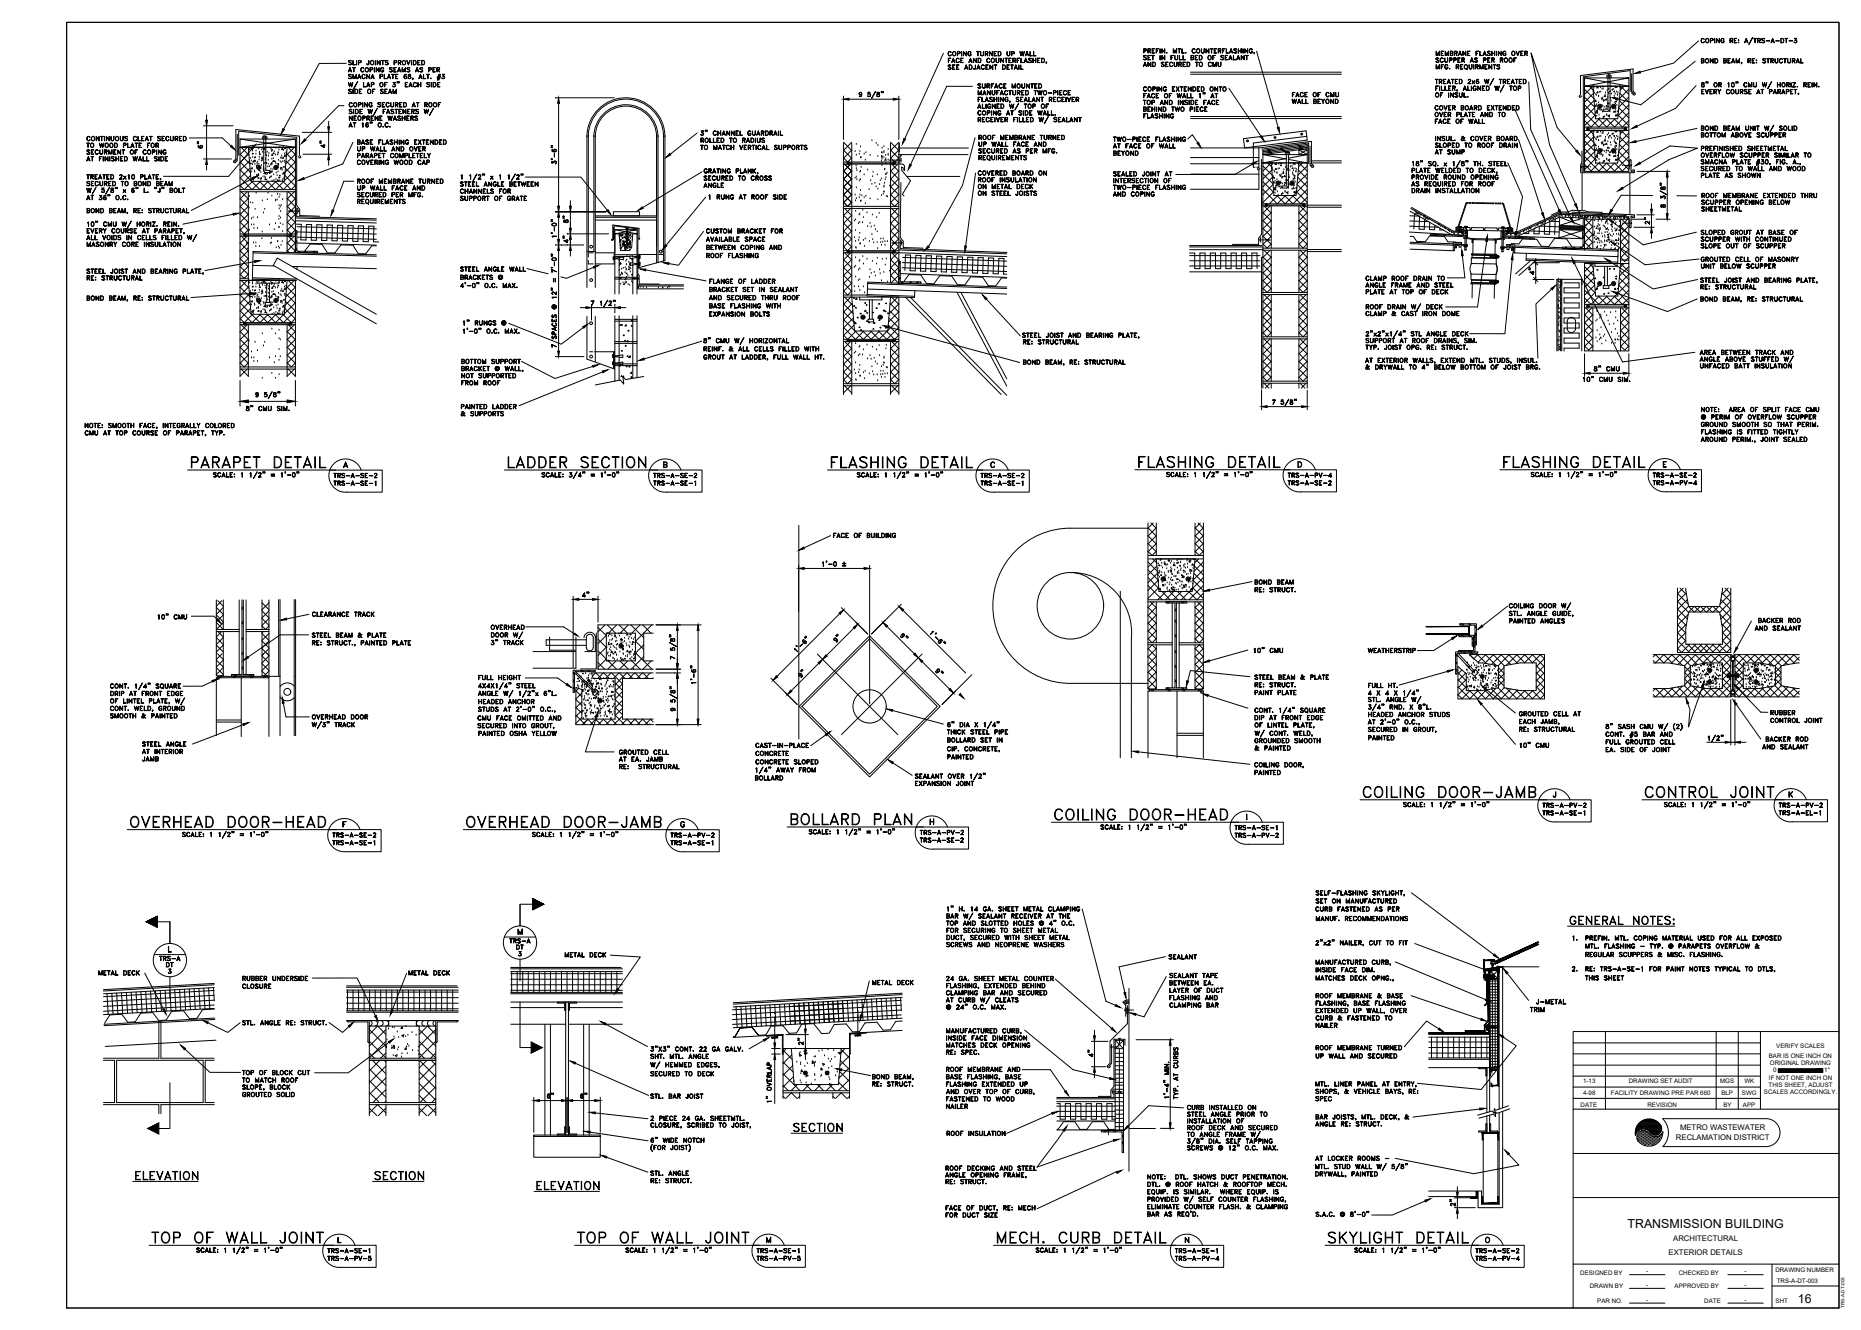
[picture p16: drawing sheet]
<svg xmlns="http://www.w3.org/2000/svg" width="1067mm" height="762mm" viewBox="0 0 1067 762" stroke-linecap="round" stroke-linejoin="round" font-family="sans-serif">
<defs><g id="words">
<g font-size="12.3">
<text x="107" y="271">%%UPARAPET DETAIL</text>
<text x="288" y="271">%%ULADDER SECTION</text>
<text x="473" y="271">%%UFLASHING DETAIL</text>
<text x="602" y="472">%%UCOILING DOOR-HEAD</text>
<text x="72" y="477">%%UOVERHEAD DOOR-HEAD</text>
<text x="265" y="477">%%UOVERHEAD DOOR-JAMB</text>
<text x="450" y="475">%%UBOLLARD PLAN</text>
<text x="85" y="715">%%UTOP OF WALL JOINT</text>
<text x="328" y="715">%%UTOP OF WALL JOINT</text>
<text x="569" y="715">%%UMECH. CURB DETAIL</text>
<text x="759" y="715">%%USKYLIGHT DETAIL</text>
</g>
<g font-size="11.9">
<text x="650" y="270">%%UFLASHING DETAIL</text>
<text x="859" y="270">%%UFLASHING DETAIL</text>
<text x="779" y="459">%%UCOILING DOOR-JAMB</text>
<text x="941" y="459">%%UCONTROL JOINT</text>
</g>
<text font-size="10.1" x="898" y="532">%%UGENERAL NOTES:</text>
<g font-size="7.5">
<text x="491" y="58">9 5/8&quot;</text>
<text x="281" y="367">DOOR W/</text>
<text x="978" y="426">1/2&quot;</text>
</g>
<g font-size="7.1">
<text x="933" y="703">TRANSMISSION BUILDING</text>
<text x="1031" y="746">16</text>
</g>
<g font-size="6.6">
<text x="543" y="38">FACE AND COUNTERFLASHED,</text>
<text x="655" y="58">FACE OF WALL 1&quot; AT</text>
<text x="117" y="86" transform="rotate(-90 117 86)">6&quot;</text>
<text x="188" y="86" transform="rotate(-90 188 86)">4&quot;</text>
<text x="320" y="95" transform="rotate(-90 320 95)">3'-6&quot;</text>
<text x="49" y="124">BOND BEAM, RE: STRUCTURAL</text>
<text x="327" y="129" transform="rotate(-90 327 129)">8&quot;</text>
<text x="947" y="129" transform="rotate(-90 947 129)">2&quot;</text>
<text x="320" y="137" transform="rotate(-90 320 137)">1'-0&quot;</text>
<text x="327" y="140" transform="rotate(-90 327 140)">4&quot;</text>
<text x="49" y="174">BOND BEAM, RE: STRUCTURAL</text>
<text x="265" y="188">1&quot; RUNGS @</text>
<text x="320" y="200" transform="rotate(-90 320 200)">7 SPACES @ 12&quot; = 7'-0&quot;</text>
<text x="264" y="214">BRACKET @ WALL,</text>
<text x="586" y="211">BOND BEAM, RE: STRUCTURAL</text>
<text x="140" y="237">8&quot; CMU SIM.</text>
<text x="90" y="356">10&quot; CMU</text>
<text x="281" y="371">3&quot; TRACK</text>
<text x="62" y="409">CONT. WELD, GROUND</text>
<text x="273" y="419">SECURED INTO GROUT,</text>
<text x="870" y="430">10&quot; CMU</text>
<text x="542" y="540">DUCT, SECURED WITH SHEET METAL</text>
<text x="754" y="563">MATCHES DECK OPNG.,</text>
<text x="542" y="580">@ 24&quot; O.C. MAX.</text>
<text x="542" y="594">MANUFACTURED CURB,</text>
<text x="462" y="600" transform="rotate(-90 462 600)">2&quot;</text>
<text x="628" y="607" transform="rotate(-90 628 607)">4&quot;</text>
<text x="138" y="626">SLOPE, BLOCK</text>
<text x="443" y="633" transform="rotate(-90 443 633)">1&quot; OVERLAP</text>
<text x="372" y="656">6&quot; WIDE NOTCH</text>
<text x="541" y="676">ANGLE OPENING FRAME,</text>
<text x="835" y="692" transform="rotate(-90 835 692)">2&quot;</text>
</g>
<g font-size="6.2">
<text x="655" y="36">SET IN FULL BED OF SEALANT</text>
<text x="655" y="32">PREFIN. MTL. COUNTERFLASHING,</text>
<text x="654" y="40">AND SECURED TO CMU</text>
<text x="822" y="37">SCUPPER AS PER ROOF</text>
<text x="822" y="41">MFG. REQUIRMENTS</text>
<text x="974" y="38">BOND BEAM, RE: STRUCTURAL</text>
<text x="654" y="54">COPING EXTENDED ONTO</text>
<text x="199" y="55">SIDE OF SEAM</text>
<text x="560" y="56">MANUFACTURED TWO-PIECE</text>
<text x="975" y="55">EVERY COURSE AT PARAPET,</text>
<text x="401" y="79">3&quot; CHANNEL GUARDRAIL</text>
<text x="560" y="93">REQUIREMENTS</text>
<text x="403" y="101">GRATING PLANK,</text>
<text x="809" y="101">PLATE WELDED TO DECK,</text>
<text x="808" y="108">AS REQUIRED FOR ROOF</text>
<text x="263" y="112">CHANNELS FOR</text>
<text x="809" y="112">DRAIN INSTALLATION</text>
<text x="204" y="118">REQUIREMENTS</text>
<text x="975" y="119">SCUPPER OPENING BELOW</text>
<text x="975" y="115">ROOF MEMBRANE EXTENDED THRU</text>
<text x="49" y="135">EVERY COURSE AT PARAPET,</text>
<text x="974" y="136">SLOPED GROUT AT BASE OF</text>
<text x="404" y="140">AVAILABLE SPACE</text>
<text x="49" y="162">RE: STRUCTURAL</text>
<text x="881" y="158" transform="rotate(-90 881 158)">4&quot;</text>
<text x="974" y="163">STEEL JOIST AND BEARING PLATE,</text>
<text x="974" y="174">BOND BEAM, RE: STRUCTURAL</text>
<text x="403" y="202">REINF. &amp; ALL CELLS FILLED WITH</text>
<text x="403" y="207">GROUT AT LADDER, FULL WALL HT.</text>
<text x="782" y="213">&amp; DRYWALL TO 4&quot; BELOW BOTTOM OF JOIST BRG.</text>
<text x="913" y="214">8&quot; CMU</text>
<text x="907" y="220">10&quot; CMU SIM.</text>
<text x="477" y="309">FACE OF BUILDING</text>
<text x="333" y="343">4&quot;</text>
<text x="178" y="355">CLEARANCE TRACK</text>
<text x="178" y="367">STEEL BEAM &amp; PLATE</text>
<text x="718" y="375">10&quot; CMU</text>
<text x="784" y="375">WEATHERSTRIP</text>
<text x="400" y="393" transform="rotate(-90 400 393)">1'-6&quot;</text>
<text x="273" y="405">HEADED ANCHOR</text>
<text x="62" y="413">SMOOTH &amp; PAINTED</text>
<text x="1014" y="411">RUBBER</text>
<text x="870" y="416">EACH JAMB,</text>
<text x="784" y="421">SECURED IN GROUT,</text>
<text x="433" y="430">CAST-IN-PLACE</text>
<text x="81" y="437">JAMB</text>
<text x="81" y="433">AT INTERIOR</text>
<text x="433" y="434">CONCRETE</text>
<text x="719" y="445">PAINTED</text>
<text x="707" y="481">TRS-A-PV-2</text>
<text x="542" y="523">1&quot; H. 14 GA. SHEET METAL CLAMPING</text>
<text x="542" y="531">TOP AND SLOTTED HOLES @ 4&quot; O.C.</text>
<text x="908" y="540">PREFIN. MTL. COPING MATERIAL USED FOR ALL EXPOSED</text>
<text x="908" y="545">MTL. FLASHING - TYP. @ PARAPETS OVERFLOW &amp;</text>
<text x="91" y="552">TRS-A</text>
<text x="754" y="554">MANUFACTURED CURB,</text>
<text x="900" y="558">2.</text>
<text x="542" y="568">FLASHING, EXTENDED BEHIND</text>
<text x="876" y="581">TRIM</text>
<text x="754" y="603">ROOF MEMBRANE TURNED</text>
<text x="372" y="608">SHT. MTL. ANGLE</text>
<text x="499" y="624">RE: STRUCT.</text>
<text x="499" y="620">BOND BEAM,</text>
<text x="138" y="630">GROUTED SOLID</text>
<text x="313" y="630">6&quot;</text>
<text x="332" y="630">6&quot;</text>
<text x="677" y="631" transform="rotate(-90 677 631)">TYP. AT CURBS</text>
<text x="680" y="641">STEEL ANGLE PRIOR TO</text>
<text x="680" y="637">CURB INSTALLED ON</text>
<text x="680" y="645">INSTALLATION OF</text>
<text x="753" y="647">ANGLE RE: STRUCT.</text>
<text x="754" y="643">BAR JOISTS, MTL. DECK, &amp;</text>
<text x="680" y="660">SCREWS @ 12&quot; O.C. MAX.</text>
<text x="372" y="679">RE: STRUCT.</text>
<text x="657" y="681">DTL. @ ROOF HATCH &amp; ROOFTOP MECH.</text>
<text x="657" y="685">EQUIP. IS SIMILAR. WHERE EQUIP. IS</text>
<text x="542" y="695">FACE OF DUCT, RE: MECH</text>
<text x="754" y="698">S.A.C. @ 8'-0&quot;</text>
</g>
<g font-size="5.7">
<text x="543" y="33">COPING TURNED UP WALL</text>
<text x="822" y="33">MEMBRANE FLASHING OVER</text>
<text x="199" y="38">SLIP JOINTS PROVIDED</text>
<text x="543" y="41">SEE ADJACENT DETAIL</text>
<text x="199" y="42">AT COPING SEAMS AS PER</text>
<text x="560" y="52">SURFACE MOUNTED</text>
<text x="740" y="57">FACE OF CMU</text>
<text x="822" y="57">OF INSUL.</text>
<text x="199" y="62">COPING SECURED AT ROOF</text>
<text x="654" y="61">TOP AND INSIDE FACE</text>
<text x="655" y="65">BEHIND TWO PIECE</text>
<text x="740" y="61">WALL BEYOND</text>
<text x="822" y="64">COVER BOARD EXTENDED</text>
<text x="199" y="70">NEOPRENE WASHERS</text>
<text x="655" y="69">FLASHING</text>
<text x="822" y="68">OVER PLATE AND TO</text>
<text x="822" y="72">FACE OF WALL</text>
<text x="49" y="82">CONTINUOUS CLEAT SECURED</text>
<text x="204" y="84">BASE FLASHING EXTENDED</text>
<text x="401" y="83">ROLLED TO RADIUS</text>
<text x="560" y="81">ROOF MEMBRANE TURNED</text>
<text x="637" y="82">TWO-PIECE FLASHING</text>
<text x="822" y="82">INSUL. &amp; COVER BOARD</text>
<text x="974" y="80">BOTTOM ABOVE SCUPPER</text>
<text x="49" y="86">TO WOOD PLATE FOR</text>
<text x="49" y="90">SECURMENT OF COPING</text>
<text x="204" y="88">UP WALL AND OVER</text>
<text x="401" y="87">TO MATCH VERTICAL SUPPORTS</text>
<text x="560" y="89">SECURED AS PER MFG.</text>
<text x="560" y="85">UP WALL FACE AND</text>
<text x="637" y="86">AT FACE OF WALL</text>
<text x="822" y="90">AT SUMP</text>
<text x="822" y="86">SLOPED TO ROOF DRAIN</text>
<text x="974" y="87">PREFINISHED SHEETMETAL</text>
<text x="49" y="93">AT FINISHED WALL SIDE</text>
<text x="204" y="96">COVERING WOOD CAP</text>
<text x="204" y="92">PARAPET COMPLETELY</text>
<text x="637" y="90">BEYOND</text>
<text x="974" y="91">OVERFLOW SCUPPER SIMILAR TO</text>
<text x="560" y="102">COVERED BOARD ON</text>
<text x="637" y="102">SEALED JOINT AT</text>
<text x="974" y="99">SECURED TO WALL AND WOOD</text>
<text x="49" y="108">SECURED TO BOND BEAM</text>
<text x="204" y="106">ROOF MEMBRANE TURNED</text>
<text x="263" y="108">STEEL ANGLE BETWEEN</text>
<text x="403" y="104">SECURED TO CROSS</text>
<text x="560" y="105">ROOF INSULATION</text>
<text x="637" y="106">INTERSECTION OF</text>
<text x="809" y="104">PROVIDE ROUND OPENING</text>
<text x="974" y="103">PLATE AS SHOWN</text>
<text x="204" y="114">SECURED PER MFG.</text>
<text x="204" y="110">UP WALL FACE AND</text>
<text x="403" y="109">ANGLE</text>
<text x="560" y="113">ON STEEL JOISTS</text>
<text x="560" y="109">ON METAL DECK</text>
<text x="637" y="110">TWO-PIECE FLASHING</text>
<text x="637" y="114">AND COPING</text>
<text x="263" y="116">SUPPORT OF GRATE</text>
<text x="405" y="115">1 RUNG AT ROOF SIDE</text>
<text x="975" y="122">SHEETMETAL</text>
<text x="404" y="135">CUSTOM BRACKET FOR</text>
<text x="49" y="143">MASONRY CORE INSULATION</text>
<text x="974" y="143">SLOPE OUT OF SCUPPER</text>
<text x="974" y="139">SCUPPER WITH CONTINUED</text>
<text x="404" y="144">BETWEEN COPING AND</text>
<text x="404" y="149">ROOF FLASHING</text>
<text x="974" y="151">GROUTED CELL OF MASONRY</text>
<text x="974" y="155">UNIT BELOW SCUPPER</text>
<text x="263" y="157">STEEL ANGLE WALL</text>
<text x="263" y="161">BRACKETS @</text>
<text x="782" y="162">CLAMP ROOF DRAIN TO</text>
<text x="406" y="164">FLANGE OF LADDER</text>
<text x="782" y="166">ANGLE FRAME AND STEEL</text>
<text x="974" y="167">RE: STRUCTURAL</text>
<text x="406" y="173">AND SECURED THRU ROOF</text>
<text x="406" y="168">BRACKET SET IN SEALANT</text>
<text x="782" y="170">PLATE AT TOP OF DECK</text>
<text x="406" y="178">BASE FLASHING WITH</text>
<text x="406" y="182">EXPANSION BOLTS</text>
<text x="782" y="182">CLAMP &amp; CAST IRON DOME</text>
<text x="586" y="198">RE: STRUCTURAL</text>
<text x="782" y="201">TYP. JOIST OPG. RE: STRUCT.</text>
<text x="264" y="210">BOTTOM SUPPORT</text>
<text x="974" y="204">AREA BETWEEN TRACK AND</text>
<text x="974" y="212">UNFACED BATT INSULATION</text>
<text x="264" y="218">NOT SUPPORTED</text>
<text x="264" y="222">FROM ROOF</text>
<text x="264" y="235">PAINTED LADDER</text>
<text x="264" y="240">&amp; SUPPORTS</text>
<text x="974" y="237">NOTE: AREA OF SPLIT FACE CMU</text>
<text x="974" y="241">@ PERIM OF OVERFLOW SCUPPER</text>
<text x="974" y="246">GROUND SMOOTH SO THAT PERIM.</text>
<text x="974" y="250">FLASHING IS FITTED TIGHTLY</text>
<text x="190" y="275">TRS-A-SE-2</text>
<text x="374" y="275">TRS-A-SE-2</text>
<text x="561" y="275">TRS-A-SE-2</text>
<text x="737" y="275">TRS-A-PV-4</text>
<text x="947" y="275">TRS-A-SE-2</text>
<text x="190" y="279">TRS-A-SE-1</text>
<text x="374" y="279">TRS-A-SE-1</text>
<text x="561" y="279">TRS-A-SE-1</text>
<text x="737" y="279">TRS-A-SE-2</text>
<text x="947" y="279">TRS-A-PV-4</text>
<text x="719" y="336">BOND BEAM</text>
<text x="719" y="340">RE: STRUCT.</text>
<text x="864" y="358">PAINTED ANGLES</text>
<text x="1007" y="358">BACKER ROD</text>
<text x="281" y="362">OVERHEAD</text>
<text x="1005" y="362">AND SEALANT</text>
<text x="482" y="369" transform="rotate(-90 482 369)">9&quot;</text>
<text x="461" y="389" transform="rotate(-90 461 389)">9&quot;</text>
<text x="536" y="387">9&quot;</text>
<text x="273" y="391">FULL HEIGHT</text>
<text x="718" y="391">STEEL BEAM &amp; PLATE</text>
<text x="719" y="395">RE: STRUCT.</text>
<text x="784" y="395">FULL HT.</text>
<text x="62" y="400">DRIP AT FRONT EDGE</text>
<text x="719" y="399">PAINT PLATE</text>
<text x="178" y="413">OVERHEAD DOOR</text>
<text x="273" y="414">CMU FACE OMITTED AND</text>
<text x="784" y="412">HEADED ANCHOR STUDS</text>
<text x="870" y="411">GROUTED CELL AT</text>
<text x="1014" y="415">CONTROL JOINT</text>
<text x="273" y="423">PAINTED OSHA YELLOW</text>
<text x="542" y="422">THICK STEEL PIPE</text>
<text x="784" y="425">PAINTED</text>
<text x="870" y="420">RE: STRUCTURAL</text>
<text x="1011" y="426">BACKER ROD</text>
<text x="81" y="429">STEEL ANGLE</text>
<text x="542" y="427">BOLLARD SET IN</text>
<text x="920" y="432">EA. SIDE OF JOINT</text>
<text x="920" y="428">FULL GROUTED CELL</text>
<text x="1009" y="430">AND SEALANT</text>
<text x="354" y="437">AT EA. JAMB</text>
<text x="354" y="434">GROUTED CELL</text>
<text x="542" y="436">PAINTED</text>
<text x="354" y="442">RE: STRUCTURAL</text>
<text x="433" y="439">CONCRETE SLOPED</text>
<text x="432" y="448">BOLLARD</text>
<text x="524" y="451">EXPANSION JOINT</text>
<text x="883" y="464">TRS-A-PV-2</text>
<text x="1019" y="464">TRS-A-PV-2</text>
<text x="883" y="468">TRS-A-SE-1</text>
<text x="1019" y="468">TRS-A-EL-1</text>
<text x="526" y="479">TRS-A-PV-2</text>
<text x="707" y="477">TRS-A-SE-1</text>
<text x="190" y="481">TRS-A-SE-2</text>
<text x="190" y="485">TRS-A-SE-1</text>
<text x="383" y="481">TRS-A-PV-2</text>
<text x="383" y="485">TRS-A-SE-1</text>
<text x="526" y="484">TRS-A-SE-2</text>
<text x="754" y="519">SET ON MANUFACTURED</text>
<text x="753" y="523">CURB FASTENED AS PER</text>
<text x="754" y="529">MANUF. RECOMMENDATIONS</text>
<text x="542" y="536">FOR SECURING TO SHEET METAL</text>
<text x="291" y="542">TRS-A</text>
<text x="295" y="545">DT</text>
<text x="542" y="544">SCREWS AND NEOPRENE WASHERS</text>
<text x="905" y="540" transform="rotate(-90 905 540)">1.</text>
<text x="323" y="550">METAL DECK</text>
<text x="669" y="551">SEALANT</text>
<text x="908" y="549">REGULAR SCUPPERS &amp; MISC. FLASHING.</text>
<text x="95" y="555">DT</text>
<text x="56" y="560">METAL DECK</text>
<text x="138" y="563">RUBBER UNDERSIDE</text>
<text x="234" y="560">METAL DECK</text>
<text x="542" y="563">24 GA. SHEET METAL COUNTER</text>
<text x="754" y="558">INSIDE FACE DIM.</text>
<text x="908" y="563">THIS SHEET</text>
<text x="138" y="568">CLOSURE</text>
<text x="499" y="566">METAL DECK</text>
<text x="542" y="571">CLAMPING BAR AND SECURED</text>
<text x="880" y="576">J-METAL</text>
<text x="138" y="588">STL. ANGLE RE: STRUCT.</text>
<text x="542" y="597">INSIDE FACE DIMENSION</text>
<text x="542" y="601">MATCHES DECK OPENING</text>
<text x="542" y="605">RE: SPEC.</text>
<text x="754" y="607">UP WALL AND SECURED</text>
<text x="138" y="617">TOP OF BLOCK CUT</text>
<text x="372" y="618">SECURED TO DECK</text>
<text x="138" y="621">TO MATCH ROOF</text>
<text x="372" y="630">STL. BAR JOIST</text>
<text x="372" y="643">2 PIECE 24 GA. SHEETMTL.</text>
<text x="542" y="652">ROOF INSULATION</text>
<text x="680" y="648">ROOF DECK AND SECURED</text>
<text x="541" y="672">ROOF DECKING AND STEEL</text>
<text x="372" y="675">STL. ANGLE</text>
<text x="657" y="677">NOTE: DTL. SHOWS DUCT PENETRATION.</text>
<text x="541" y="679">RE: STRUCT.</text>
<text x="657" y="694">ELIMINATE COUNTER FLASH. &amp; CLAMPING</text>
<text x="542" y="698">FOR DUCT SIZE</text>
<text x="187" y="719">TRS-A-SE-1</text>
<text x="433" y="719">TRS-A-SE-1</text>
<text x="673" y="719">TRS-A-SE-1</text>
<text x="845" y="719">TRS-A-SE-2</text>
<text x="187" y="724">TRS-A-PV-5</text>
<text x="433" y="724">TRS-A-PV-5</text>
<text x="673" y="724">TRS-A-PV-4</text>
<text x="845" y="724">TRS-A-PV-4</text>
</g>
<text font-size="5.3" x="515" y="367">9&quot;</text>
<g font-size="4.4">
<text x="963" y="648">METRO WASTEWATER</text>
<text x="961" y="653">RECLAMATION DISTRICT</text>
<text x="959" y="711">ARCHITECTURAL</text>
<text x="957" y="719">EXTERIOR DETAILS</text>
</g>
<g font-size="3.5">
<text x="1018" y="601">VERIFY SCALES</text>
<text x="1014" y="606">BAR IS ONE INCH ON</text>
<text x="1015" y="610">ORIGINAL DRAWING</text>
<text x="1016" y="614">0</text>
<text x="1046" y="614">1&quot;</text>
<text x="907" y="621">1-13</text>
<text x="934" y="621">DRAWING SET AUDIT</text>
<text x="986" y="621">MGS</text>
<text x="1000" y="621">WK</text>
<text x="1014" y="623">THIS SHEET, ADJUST</text>
<text x="1014" y="619">IF NOT ONE INCH ON</text>
<text x="907" y="627">4-98</text>
<text x="923" y="627">FACILITY DRAWING PRE PAR 660</text>
<text x="987" y="627">BLP</text>
<text x="999" y="627">SWG</text>
<text x="1011" y="627">SCALES ACCORDINGLY.</text>
<text x="906" y="634">DATE</text>
<text x="944" y="634">REVISION</text>
<text x="988" y="634">BY</text>
<text x="999" y="634">APP</text>
<text x="906" y="730">DESIGNED BY</text>
<text x="944" y="730">-</text>
<text x="962" y="730">CHECKED BY</text>
<text x="1000" y="730">-</text>
<text x="1018" y="729">DRAWING NUMBER</text>
<text x="911" y="738">DRAWN BY</text>
<text x="944" y="737">-</text>
<text x="960" y="738">APPROVED BY</text>
<text x="1000" y="737">-</text>
<text x="1019" y="735">TRS-A-DT-003</text>
<text x="916" y="746">PAR NO.</text>
<text x="944" y="746">-</text>
<text x="977" y="746">DATE</text>
<text x="1000" y="746">-</text>
<text x="1018" y="746">SHT</text>
</g>
<text font-size="2.7" x="1057" y="749" transform="rotate(-90 1057 749)">TRS-A-DT-003</text>
</g></defs>
<!-- layer: STRUCT -->
<g fill="none" stroke="#000" stroke-width=".57">
<path d="M682 43h87M682 41h87M908 45h26l-26 4M908 45v4h5h-5M908 45l26 4h-21M913 49h16l-2 19h-12zM921 45v-2h3v2M922 45v18h-3v1h3l1-1v-18M922 43h1M922 43v2M923 43v2M934 45v53h-26v-49"/>
<path d="M935 52v-12l-27 4v54M935 53l1 1a.7 .7 0 0 0 1 0 .7 .7 0 0 0 0-1l-1-1v-12l-30 3v11l-1 1 1 1 1-1M935 42v10l2 2M136 77v14l-1 2M138 80l31 4v-4l-31 4M138 80v136M138 80h31M151 80v-2h2v2M151 80v18l1 1h3v-1h-3v-18M151 78h1M151 78v2M152 78v2"/>
<path d="M336 78a22 22 0 0 1 23-22 22 22 0 0 1 22 22M336 78v87M337 78a22 22 0 0 1 22-21 22 22 0 0 1 21 21M337 78v66M340 78a18 18 0 0 1 19-18 18 18 0 0 1 18 18M340 78v66M341 78a18 18 0 0 1 18-17 18 18 0 0 1 17 17M341 78v87M376 78v73M377 78v72M380 78v72M381 78v71l-15 4v-1"/>
<path d="M682 68h87M682 67h87M713 79l36-4v5l-36 5zM730 78l1 1zM746 77h1h-1zM749 78l-31 4v14h1M908 75h26M908 73h26M910 74h22M913 75h16l-2 18h-12zM137 89v-14l33 4v39l2 2v4h11M138 84h31h-31"/>
<path d="M138 84h4M142 84h23l-2 20h-19zM143 88l-5 5M165 84h4v61h13v-1h-12v-12h-1M171 90h1v-1v-11l-37-4v17l-1 1a.6 .6 0 0 0 0 1 .6 .6 0 0 0 1 0l1-1M484 82v144M484 94h31M484 93h31M486 94h27M488 82v88l2 20h19l1-20M507 92h1M510 92h7"/>
<path d="M510 82v80M515 88l1 1M515 82v80h13v-1h-12v-11h-1M515 85h40M516 82v5M516 89h39M517 91v2M517 89l-1 1v4h2l1 1v3l-1-1M518 96h-1v2l5 6-5 7 1 1M682 85h40M682 100h40M682 90h40"/>
<path d="M682 94h40M715 80l1 1h-1zM720 96h2M722 96l-1 1h1M722 85l30-4v13l1 1a.6 .6 0 0 1 0 1 .6 .6 0 0 1-1 0l-1-1M722 85v11M722 96v1v11h-40M723 91v43l-1 2v4h-16M723 85l27-3v12M724 89h25l-10 2M724 93h5h-5M724 89l13 2"/>
<path d="M724 89l25-4v-2l-25 3v136M726 86l2 2M727 86l2 2M729 93h16l-2 19h-13zM729 93h8M734 85l2 2M735 85l2 2M737 89v-2h2v2M737 89v18h-2v1h3l1-1v-18M737 87h2M737 91l-13 2M738 87v2"/>
<path d="M739 93h10M739 91l10 2M744 83l2 3M745 83l2 3M745 86l4 3v-3l-4 3zM745 86h4M745 83l2 2M749 89v4h-4M749 84l-25 3M749 84l-25 4M749 93v129M751 84v10l1 1"/>
<path d="M752 93h17M752 92h17M907 96h4M907 95v1M907 87l-1 12M907 94v27M911 96h1M930 95h.1M931 95h4M934 97v-5h1v6h1M934 99v24M935 94v1"/>
<path d="M936 97h1v2h-30M138 110h31M138 109h31M142 110v51l2 19h19l2-19M165 110v35M170 119v5l46 1M170 119l1 2-1 1M484 119h31M484 118h31M516 105v31l2 2v4h11M520 101h30M723 113v5"/>
<path d="M724 117h25M724 118h25M726 117h21M729 118v24M745 118v24M749 119h20M749 118h20M809 119l24 14h6v2l-31-2M809 119l24 13 6 1M841 117v-1l-1 1-5 13 1 2M841 117l-5 15M842 116h1z"/>
<path d="M844 116l1 1zM846 116l10 1h-10zM850 116h.1M857 116l1 1zM859 116l1 1zM138 135h31M138 134h31M140 135h27M165 121h6M166 121h.1M167 121h-1M167 121h.1"/>
<path d="M168 121h-1M169 135l-4 4M169 125l47 1M169 126l47 2M170 139l46 1M171 121h.1M341 124h35M341 126h35M352 124v-3h15v3M352 130v7h-1M352 137l-1 1v-1M352 137v-8l14 2v16"/>
<path d="M352 132h13l-13 2h7M352 132l13 2h-5M352 132v36M355 134l1 9h5M359 131h1v1h-1zM360 131v1M360 131h-1v10h-1h1h1v-9M362 140v2M363 134l-1 4M365 132v15M366 137h.1M366 137h1l-1-6-15-2v8"/>
<path d="M511 139h6M512 139v1M513 139l-1 1M513 139v1M514 139l-1 1M516 137v5l61 3M516 138l1 1-1 2M517 139h.1M722 137h6M722 137v1M723 136l-1 1 1 2M726 137v1"/>
<path d="M726 137l1 1M727 137l1 1M808 135h2l2 3 5 1 2-4h9l2 4h5M808 121l24 14M808 139l25 1M808 140h25M820 134l18 1v1l-18-1zM822 134l-1 1M822 134v1M828 135h.1M829 135h-1M833 139h5l-1 1h-3l-1 4z"/>
<path d="M836 130l1 1v1h-1M836 130h2M836 130h2h-2zM837 135h-1M837 130h.1M837 130v3v-1v-2M837 135h.1M837 130h1M838 130h.1M839 130v2h-2M839 130h.1M840 130l-3 1"/>
<path d="M840 130h.1M840 130v3l1-1v-2M840 130h1M841 135h.1M841 135v2h3v2v-2h1M841 134h.1M841 130h2v2l1-2 6 1h1M841 130h-1h1M841 130h.1M841 130h-2M841 132v2h-1v-2h-5v-2v2h4v5h1v-2h1M841 132h19"/>
<path d="M841 132v4l4 1M845 137h12M847 132h3M851 131h7v1M860 132h1v2h1v-2h5v-1v2h-4l-1 4v-2M860 132v5h-3M861 131h.1M861 130h1v1h-1zM861 130h.1M861 130v3h1v-3M861 135v2h-3v2l-1-2M861 135h1"/>
<path d="M862 130h.1M862 135h.1M862 134h.1M862 131h2v3l1-3h1M862 131h-3v1l-1-1M863 131v1h1M863 136h17v1l-17-1zM864 131h1M864 131v-1h1v1M864 130h1M864 131h.1M865 130h.1"/>
<path d="M865 131h.1M865 132h1v-1l-4-14-1-1 5 16M866 140h5l2-3h8l3 4h4l3-4h7l3 5M894 132h13M894 131h13M894 131l13 1M894 130l13 1M894 130h13M894 129l13 1M894 124l14 1-1 12-44-2v-1h6l25-11 40 1v77h-26v-50h26M894 124l-24 11M894 124v12"/>
<path d="M901 122l36 1M905 121h1M905 121v5M907 130h1v12M907 130v12h-11M908 138h.1M908 123v20M908 126h26M913 126v17M919 122l-18-2-3 2-5-1-4 2M929 126v25l-2 19h-12l-2-19M930 128h.1"/>
<path d="M931 128h4M932 123l-38-1-25 11h-6M935 127v1M936 124h-1v6h-1v-5M937 123h.1M937 123v2h-1M138 159h4M145 159l25 1M145 152h12M145 145l71 2M165 144l1 1M167 153l49 1"/>
<path d="M169 144l-1 1M170 153v1M216 141h-3l-3 4h-5l-3-5h-7l-3 5h-4l-3-5h-7l-3 4M216 146l-71-2v16l25 1M336 144h5M337 149v2h3M340 145h-3v2M341 145h11M341 151h11M351 147h1v2h-1zM352 145v3l5-1v2l-5-1v3M352 160h13"/>
<path d="M352 159h13M352 147h9M352 146h13M355 147v21M362 160h4M363 148v3M363 152v16M364 147h1M364 159v1M365 148v3M365 152v16M365 157v6h27"/>
<path d="M366 159v1M366 152v11h12M366 148v3M366 151l-5-1v2h5M366 150h1v2h-1zM366 147h1v1h-1zM366 147h-5v1h5M366 146v7M376 146h-10v1M378 146h2M484 145h31l62 2M484 144h31"/>
<path d="M486 144h27M515 143l62 2M516 157l61 2M577 159h-3l-3 5h-4l-4-5h-7l-3 4h-4l-3-5h-7l-4 5-4-1-3-4-7-1-3 4M682 156h41M682 143h42M682 141h42M682 141h41M724 147l-1 1v74M724 142h25M724 143h25M729 143v25"/>
<path d="M745 143v25M749 143h20M749 144h20M808 143l25 1M834 140h7v1h-3v1h-2v-2h-1l-1 2zM839 141h2h-2zM840 141h.1M840 141v2v-2M840 140v-5l1 1-1 4M840 141h1M840 143h.1M843 157l1 5"/>
<path d="M843 157h15M843 151v3v3M843 151h.1M843 151h15M844 148h13M844 147l-1 4M844 147l14 1M844 146v-1l14 1h-1M844 146h14M844 146h13M844 146v1M844 145v-8l13 1v8"/>
<path d="M854 147h.1M855 147h.1M856 147h.1M856 147h1M857 147h.1M857 147v1M857 148l1 3M858 148h.1M858 157l-1 4M858 146v2M858 151v3v3M858 147h1z"/>
<path d="M858 147h1h-1zM859 146a.8 .8 0 0 1 0 1 .8 .8 0 0 1 0 1h-1M859 146h-1M860 141l7 1v2l-1-2h-1v1h-1v-1zM861 142v1h1M861 142h1v1M861 142h.1M861 143h.1M861 144h.1M861 143v1h1M861 141v-6l1 1v5M861 143h1"/>
<path d="M861 142h1M862 142h.1M862 144h.1M862 143v1M862 143h.1M866 140l-1 1M868 145v-4h-4v-1h4v5M868 145l59 2M868 143h.1M868 142v1M868 141l28 1M868 142l60 2"/>
<path d="M875 148l52 2M877 149l-8 8M880 149l-9 9M896 142h12M908 142l20 1-1 8-52-2v-4M914 151v2h13v-2M920 153v11M921 153v11M929 149h5M138 161h31h-31M147 161v1h13v-1M152 173h3v2h-3z"/>
<path d="M153 162v11M154 162v11M169 161v55M365 165h27M365 164h27M484 170h31v56M484 169h13M493 170v2h13v-2M497 169l27 1M497 166l80 2M497 166v4l27 1v-4M497 162l80 3"/>
<path d="M498 172v11M500 172v11M519 170l55 56M522 170l55 56M549 167l28 54M551 168l26 49M577 165l-80-3v4M724 168h25M724 169h25M729 169v24M745 169v24M844 162h13"/>
<path d="M844 162l-1 1h14v-1M844 161h13M844 160h13M844 163v8M854 161v1M855 161v1M856 161v1M857 161v1M857 163v8M857 161l1 1zM858 162h1zM858 161h1l-1 1z"/>
<path d="M858 162a.7 .7 0 0 0 1-1 .7 .7 0 0 0-1 0h-1v1h1M893 160v41M895 160v41M895 163v-3h12v3M907 160v41M908 176h26M908 174h26M910 175h22M913 176v25M919 164h3v1h-3zM929 176v25M138 186h31"/>
<path d="M138 185h31M140 186h27M142 186v30M165 186v30M216 180l-57-32-2 4 59 34M336 181v25l16 5v-2M341 181v26M352 181v37M352 197h13M352 196h13M352 184h13M352 183h13"/>
<path d="M355 181v37M363 181v36M365 181v35M484 196h31M484 194h31M486 195h27M488 196v30M498 183h3v1h-3zM510 196v30M724 193h25M724 194h25M729 194v24"/>
<path d="M745 194v24M138 211h31M138 210h31M338 202h2M341 202h11v2M351 207h1v2h-1zM351 203h1v2h-1zM352 202v2l5-1v2l-5-1v4l5-1v2h-5v2M352 204v4M352 208h13M352 209h13M484 220h31"/>
<path d="M724 218h25M724 220h25M729 220v2M745 220v2M892 201v-41h3v41M484 221h31M658 300v95h4M663 300v18M685 300v18M690 300v95h-4M458 301v122M658 303h-44a44 44 0 0 0-45 44 44 44 0 0 0 45 45h44"/>
<path d="M658 318h32M613 328a35 35 0 0 1 36 38v38M642 339v95M658 320h32M663 320h22l-2 19h-19zM962 337v37h30v-37M966 337l2 10M987 337l-1 10h-18M124 344v43h4v-25M128 344v17M137 344v42M139 344v42h-6v1h12v-1h-6v-42"/>
<path d="M141 344v42M150 344v17M154 344v43h-4v-25M160 344v43M161 344v78M169 344v78M374 358h-31v25h31M658 345h32M658 344h32M663 345v23M668 345h6v49h-6v1h12v-1h-6v-49h6M672 345v49"/>
<path d="M676 345v49M685 345v23M837 357h9v13v-1l-1-11h-8zM968 351h18l1 9v9h-21v-9l2-9M124 361h13M124 362h13M141 361h13M141 362h13M306 373h24v10h-24M315 365v8h15v-8M335 365a3 3 0 0 1 3-3 3 3 0 0 1 3 3M336 367h-23v3h23"/>
<path d="M337 364a2 2 0 0 1 2 0 2 2 0 0 1 1 1v6a2 2 0 0 1-2 2 2 2 0 0 1-2-2v-6zM341 365v8h-6M342 363v20h-9M348 363h16v16h-16zM374 363h-5v16h5M499 366l38 39-38 39-39-39zM499 364l40 41-40 40-41-40zM658 368h14M658 369h14M663 369v26M676 368h14M676 369h14"/>
<path d="M685 369v26M836 374l9 10h1l1 1-2 2-1-1v-1l-9-10M836 364h9v6h-1v-5h-7zM842 375h43v25h-49v-18l5 4v10h9l9-2v-13l-11-1zM844 373l1-9h1v9h-10h8M847 374l-12 1M847 374h.1M847 374v-1h-13v13h1v-11M948 375h44v11h-2v2h2v11h-44M948 380h9l9 2v11l-9 1h-9M992 379h1v16l-1 1M993 378v1"/>
<path d="M993 378v1l1-1-1 1M993 379v16M994 379h-1M999 380h10l9 1v12l-9 1h-10zM1031 380l-10 2v11l10 1M1031 375h-36v11h2v2h-2v11h36M126 388v1h-1v-1h28M138 388v34M154 388h-30v34M161 399a5 5 0 0 0 8 1M161 388h-7v34M169 393a5 5 0 0 0-8 0"/>
<path d="M329 385l12 12M330 385l11 11M340 397l2-2 1 1-2 3zM341 384h-12v13v-1v-11h11M374 386h-35l1 3h13v23h-19v-17l-4-1v21h44M374 389h-17v23h17M659 396v-1h30v2h-1v-1M675 396v38M862 381l9-1h10v16h-10l-9-2zM969 381l9-1h9v14h-9l-9-1zM990 387h1l-1 1 1-1zM990 387h6"/>
<path d="M991 387h5M993 395l1 1-1-1v1zM993 395l1 1M996 387v1h-6M996 387h-6h1h5M124 414h14M124 413h14M658 434v-38h32v38M675 421h15M675 420h15M293 557h64M293 555h64"/>
<path d="M293 554h63M854 558v3M855 559h-1M856 559h-1M857 559h-1M861 554h21M123 564l-64 4M123 578l-64 3M123 566l-64 3M123 563l-64 4M123 578h-7l-3 5-4 1-4-5h-7l-3 5-4 1-3-5h-7l-3 5-5 1-3-5-7 1-3 4M199 565h63"/>
<path d="M199 566h64M199 567h64M199 579h64M199 580h64M293 577h31M293 574h64M293 569h64M319 574l4 1M320 574h4v5l-1-4M324 574v76h2v-76M326 577h31M327 575l-1 4v-5h5l-1 1h-3"/>
<path d="M444 580v1M492 579v1M517 569l-97 5M517 570l-97 5M517 571l-97 6M644 574l1 2v6M645 578v1M645 579h4M646 577v4M646 576v11l-10 9v13l-1 2 1 1 1-1M647 577v4M647 575l-2 1"/>
<path d="M647 573h-2l-1 1M647 574h-1l-2 1M647 566v105M647 574l-2 1M649 579h1M91 585v21h-32M92 585v21h31M123 583l-63 4M123 584l-63 4M124 596l-64 4M199 585h64M199 585h.1"/>
<path d="M212 585v12h-1v-12h-11h-1M221 588v18M240 588v18M263 585h-13v12h1v-12h11M263 585h-1M293 587h31M312 587v63M316 587v63M326 587h31M335 587v63M338 587v63M421 594l3-5-3 5"/>
<path d="M421 594h-1M424 589h7l4 4-4-4zM439 593h9l1 11M444 583v12M449 593l-29 1M449 593v36M449 593l-10 1M492 581v13M493 591h-4l-4-4h-7l-3 5h-4l-5-6-6 1-3 5h-5l-3-4h-7l-3 5h-4M496 592h-9v12M496 592h.1M517 585h-4l-3 5h-4l-3-4h-7l-3 5"/>
<path d="M517 583l-97 6M517 590l-30 2v37M637 599v1M637 600h4M637 598v11l-1 2M639 596h5l-5 5h5zM639 596v51M641 600h.1M641 595h1M642 595v3M642 598v1M644 596v51h-38"/>
<path d="M645 599v-4h-6v27l-2 3v3h-7M819 593h35M819 594h35M59 607h7v25h-7M67 607h49v25h-49zM123 607h-5v25h5M212 607h38h-38M212 606h38M221 607v25M240 607v25M449 601h38M454 601l1 20h26l1-20"/>
<path d="M639 611h5M639 613h5M639 615h5M639 618h5M639 603h5M639 606h5M639 608h5M642 601v46M819 606h35M819 607h35M819 612h35v25M848 612h4v4v-4h-4z"/>
<path d="M852 612v25M854 613l4-1h1h-5v4h1v-3M59 633h32v5M123 633h-31v5M212 633h38M212 632h38M212 639v-51h38v51M221 633v6M240 633v6M449 625h38M449 626h38M458 626v3"/>
<path d="M477 626v3M606 637h33M606 634h33M606 630h33M606 631h38M606 632h2v9h3v-9h3v9h3v-9h3v9h3v-9h3v9h3v-9h3v9h3v-9h2v9h2M606 640h33M638 625v1M638 626h5M638 624v1v2M639 624v5h-33M639 638h5"/>
<path d="M639 636h5M639 634h5M639 629h5M639 622h5M639 624h5M639 626h5M639 620h5M641 625v1M641 625l1 1M642 625v1M642 625l1 1M852 639v10"/>
<path d="M854 639v10M861 635v-81h-2v81M861 637v55h-14v-10h2v8h10v-53M306 650h38v1h-38zM306 650v13h38v-13M319 650h5v-4v4h-4M326 646v4h4h1h-5zM606 642h33M606 647h1l3-4h6l3 4h4l3-4h7l3 4h3M631 648h13v12h-1v-11l-11-1zM631 648h13M635 647h1"/>
<path d="M635 647v2M635 650h.1M639 643h5M639 641h5M639 646h5M848 648h4v-4v5h-4zM850 649v40M854 648h4l1 1h-5v-5h1v4M859 649v40M819 682h27v4h-27"/>
<circle cx="917" cy="61" r="1.2"/>
<circle cx="917" cy="61" r=".8"/>
<circle cx="917" cy="61" r=".4"/>
<circle cx="925" cy="61" r="1.2"/>
<circle cx="925" cy="61" r=".8"/>
<circle cx="925" cy="61" r=".4"/>
<circle cx="148" cy="96" r="1.2"/>
<circle cx="148" cy="96" r=".8"/>
<circle cx="148" cy="96" r=".4"/>
<circle cx="158" cy="96" r="1.2"/>
<circle cx="158" cy="96" r=".8"/>
<circle cx="158" cy="96" r=".4"/>
<circle cx="917" cy="86" r="1.2"/>
<circle cx="917" cy="86" r=".8"/>
<circle cx="917" cy="86" r=".4"/>
<circle cx="925" cy="86" r="1.2"/>
<circle cx="925" cy="86" r=".8"/>
<circle cx="925" cy="86" r=".4"/>
<circle cx="733" cy="105" r="1.2"/>
<circle cx="733" cy="105" r=".8"/>
<circle cx="733" cy="105" r=".4"/>
<circle cx="741" cy="105" r="1.2"/>
<circle cx="741" cy="105" r=".8"/>
<circle cx="741" cy="105" r=".4"/>
<circle cx="357" cy="140" r=".6"/>
<circle cx="357" cy="140" r=".2"/>
<circle cx="361" cy="140" r=".6"/>
<circle cx="361" cy="140" r=".2"/>
<circle cx="339" cy="141" r=".8"/>
<circle cx="379" cy="144" r=".8"/>
<circle cx="148" cy="172" r="1.2"/>
<circle cx="148" cy="172" r=".8"/>
<circle cx="148" cy="172" r=".4"/>
<circle cx="158" cy="172" r="1.2"/>
<circle cx="158" cy="172" r=".8"/>
<circle cx="158" cy="172" r=".4"/>
<circle cx="339" cy="160" r=".8"/>
<circle cx="917" cy="162" r="1.2"/>
<circle cx="917" cy="162" r=".8"/>
<circle cx="917" cy="163" r=".4"/>
<circle cx="925" cy="162" r="1.2"/>
<circle cx="925" cy="162" r=".8"/>
<circle cx="925" cy="163" r=".4"/>
<circle cx="339" cy="185" r=".8"/>
<circle cx="495" cy="182" r="1.2"/>
<circle cx="495" cy="182" r=".8"/>
<circle cx="495" cy="182" r=".4"/>
<circle cx="505" cy="182" r="1.2"/>
<circle cx="505" cy="182" r=".8"/>
<circle cx="505" cy="182" r=".4"/>
<circle cx="339" cy="204" r=".8"/>
<circle cx="667" cy="332" r="1.2"/>
<circle cx="667" cy="332" r=".8"/>
<circle cx="667" cy="332" r=".4"/>
<circle cx="681" cy="332" r="1.2"/>
<circle cx="681" cy="332" r=".8"/>
<circle cx="681" cy="332" r=".4"/>
<circle cx="614" cy="347" r="19"/>
<circle cx="356" cy="370" r="1.2"/>
<circle cx="356" cy="370" r=".8"/>
<circle cx="356" cy="370" r=".4"/>
<circle cx="993" cy="378" r="1"/>
<circle cx="165" cy="396" r="2"/>
<circle cx="980" cy="384" r="1.2"/>
<circle cx="980" cy="391" r="1.2"/>
<circle cx="980" cy="391" r=".8"/>
<circle cx="980" cy="384" r=".8"/>
<circle cx="980" cy="391" r=".4"/>
<circle cx="980" cy="384" r=".4"/>
<circle cx="993" cy="397" r="1"/>
<circle cx="1007" cy="384" r="1.2"/>
<circle cx="1007" cy="391" r="1.2"/>
<circle cx="1007" cy="384" r=".8"/>
<circle cx="1007" cy="391" r=".8"/>
<circle cx="1007" cy="384" r=".4"/>
<circle cx="1007" cy="391" r=".4"/>
<circle cx="344" cy="401" r="1.2"/>
<circle cx="344" cy="401" r=".8"/>
<circle cx="344" cy="401" r=".4"/>
<circle cx="498" cy="405" r="10"/>
</g>
<!-- layer: HATCH -->
<g fill="none" stroke="#000" stroke-width=".57">
<path d="M908 56l6 5M908 51l6 5M911 49l2 3M913 49l-5 5M913 53l-5 6M914 52h.1M914 52h-1M914 50h.1M914 58l-6 5M914 53h.1M914 58h1zM914 57h.1"/>
<path d="M915 54h.1M915 58h.1M915 55h.1M915 60h.1M916 53h-1zM916 50h-1zM916 53h.1M916 59h.1M916 55h.1M917 53h.1M917 50h.1M918 53h.1"/>
<path d="M918 57h.1M918 51h.1M919 57h.1M919 56h.1M919 49v1v-1M919 51h.1M919 58h.1M919 57h1l-1 1zM920 55h.1M920 53h.1M921 57h-1zM921 52h.1"/>
<path d="M922 60h.1M922 56h.1M922 59h.1M922 51h.1M922 54h.1M923 52v1zM923 56h.1M923 58h.1M924 54h.1M924 50h.1M924 52h.1M925 52l1 1z"/>
<path d="M925 51h.1M925 55h.1M925 56h.1M926 59h.1M926 50h.1M926 54h.1M926 56h.1M926 60h.1M926 58h1zM926 50h1h-1zM926 57h1h-1zM927 53h.1"/>
<path d="M927 55h.1M927 54h.1M928 50h.1M928 58l6 5M929 53l5 6M929 51h.1M929 49l5 5M931 49l-2 3M934 51l-6 5M934 56l-6 5M908 65l9 8 4-5M908 60l7 6"/>
<path d="M908 76l6 6M911 75l2 2M913 75l-5 4M913 79l-5 5M914 77h.1M914 77l-1 1M914 75h.1M914 76h.1M914 79h.1M914 62l-6 6M914 61h.1M914 66l-6 6"/>
<path d="M915 61h.1M915 80h.1M915 65h.1M915 64h1h-1zM915 63l1 1zM915 67h.1M916 78v1h-1zM916 65h.1M916 75v1h-1zM916 62v1zM916 79h.1M916 68l5 5 5-5"/>
<path d="M917 66h.1M917 68l-5 5-4-4M917 63h.1M917 78h.1M917 68h.1M917 76h.1M918 78h.1M918 63h.1M918 60h.1M918 76h.1M919 64h.1M919 61h.1"/>
<path d="M919 75h.1M919 68h.1M919 76h.1M920 66v1h-1zM920 61h.1M920 80h.1M920 79h.1M921 61h.1M921 62h.1M921 66h.1M921 77h.1M922 66v1z"/>
<path d="M922 77h.1M922 61h.1M922 79h.1M922 63h.1M923 67h.1M923 64h.1M923 66h.1M923 78h.1M923 62h.1M924 79h.1M924 75h.1M924 77h.1"/>
<path d="M924 61h.1M925 62h.1M925 64h.1M925 78h1zM925 77h.1M925 68l5 5 4-4M926 75h.1M926 64h-1zM926 79h.1M926 63h.1M926 66h.1M926 62h.1"/>
<path d="M926 75h1h-1zM927 66h-1zM927 78h.1M927 60h.1M927 80h.1M927 66h.1M927 79h.1M928 66l6 6M928 64h-1h1M928 62l6 6M928 75h.1M929 79l5 5"/>
<path d="M929 76h.1M929 75l5 4M931 75l-2 2M934 65l-8 8-5-5M934 60l-6 6M934 76l-6 6M138 97l11 12 5-5M138 93l6 6M138 88l5 6M138 84l5 5M142 84l-4 5M143 85h.1"/>
<path d="M143 92l-5 6M143 86h.1M143 96l-5 6M144 91h.1M144 93v1zM144 92h.1M144 99h.1M144 97h.1M145 97h.1M145 85h.1M145 94h.1M145 88h.1"/>
<path d="M145 87h.1M145 86h.1M145 90h.1M145 92l1 1h-1zM145 93h.1M146 98h.1M146 91h.1M146 99h.1M146 92h1h-1zM146 94h.1M146 90h.1M147 88h.1"/>
<path d="M147 87h.1M147 95h.1M147 94h.1M147 93h.1M148 93h.1M148 100h.1M148 85h.1M148 94h.1M149 92h.1M149 90h.1M149 87h.1M149 97v1h-1z"/>
<path d="M149 88h.1M149 96h1l-1 1zM149 96h.1M150 99h.1M150 95h.1M150 92h.1M150 86h.1M150 91h.1M150 91h1h-1zM150 90h.1M150 87h.1M151 92h.1"/>
<path d="M151 97h.1M151 96h.1M151 85h1h-1zM151 98h.1M151 94h.1M152 99h-1zM152 88h.1M152 97h.1M152 86h.1M152 91h.1M152 89h.1M152 93h1h-1z"/>
<path d="M153 94h.1M153 85h.1M153 89h.1M153 87h.1M153 100h.1M153 99h.1M154 96h.1M154 94h.1M154 92h.1M154 89h.1M154 88h.1M155 99h-1z"/>
<path d="M155 99h.1M155 94h.1M155 85h.1M155 97h.1M156 86h.1M156 99h.1M156 93v1zM156 87h.1M156 95h.1M156 98h.1M156 91h.1M156 89h.1"/>
<path d="M156 97h.1M157 91h.1M157 88h.1M157 92v1h-1zM157 87h.1M157 96h.1M158 93h.1M158 96h.1M158 89h.1M158 85h.1M158 94h.1M158 99h.1"/>
<path d="M159 95h.1M159 89h.1M159 99h.1M159 88h.1M159 96h.1M160 94h-1zM160 88h.1M160 84h.1M160 92h.1M160 95h.1M160 86h.1M161 93h.1"/>
<path d="M161 97h.1M161 96h1h-1zM161 91h.1M162 89h.1M162 97h.1M162 98h.1M162 86h.1M162 85v1h-1zM162 93h.1M162 90l1 1h-1zM162 85h.1M162 99l1 1h-1z"/>
<path d="M162 96h.1M163 99h.1M163 92h.1M163 88h.1M163 89v1zM163 96h.1M163 85h1h-1zM163 93h.1M163 89h.1M164 90h.1M164 96l5 6M164 88h.1"/>
<path d="M164 92l5 6M164 88l5 5M165 84l4 5M169 84l-5 5M169 97l-11 12-5-5M169 93l-6 6M169 88l-5 6M484 98l4 5M484 81l4 5M484 90l2 3 2-3M484 86l4 5M484 94l4 4"/>
<path d="M488 94l-4 4M488 98l-4 5M488 81l-4 5M488 86l-4 5M490 87h.1M491 95h.1M491 97h.1M491 83h.1M491 89h.1M491 98h.1M493 88h.1M493 99h.1"/>
<path d="M493 87h.1M493 98h.1M493 84h.1M493 90h.1M494 90h.1M494 96h.1M495 88h.1M496 92h.1M496 88h.1M497 97h.1M499 89h.1M500 81h.1"/>
<path d="M500 99h.1M502 82h.1M503 83h.1M503 90h.1M505 90h.1M505 92h.1M505 88h.1M506 95h.1M506 88h.1M506 94h.1M506 85h.1M506 91h.1"/>
<path d="M506 90h.1M507 90h.1M507 87h.1M507 88h.1M507 84h.1M507 97h.1M508 94h.1M508 92h.1M508 91h.1M508 89h.1M508 100h.1M508 99h.1"/>
<path d="M509 88h.1M509 92h.1M509 86h.1M509 89h.1M510 98l5 5M510 90l3 3 2-3M510 86l5 5M510 81l5 5M511 94l4 4M515 94l-5 4M515 98l-5 5M515 86l-5 5"/>
<path d="M515 81l-5 5M724 95l5 5M724 100l6 5M724 93v1M727 93l2 3M729 93l-5 5M729 96h.1M729 97l-5 6M729 94h.1M730 97h.1M730 98h.1M731 99h.1"/>
<path d="M731 97h1h-1zM731 94h1h-1zM732 97h.1M732 99h.1M733 97h.1M733 94h.1M734 95h.1M734 93l1 1v-1M735 95h.1M735 99h1zM736 99h.1M736 97h.1"/>
<path d="M737 96h.1M737 100h.1M738 95h.1M738 98h.1M738 96h1h-1zM739 98h.1M739 94h.1M740 96h.1M740 95h.1M741 96v1zM741 95h.1M741 99h.1"/>
<path d="M741 100h.1M741 94h.1M742 98h.1M742 94h.1M742 93v1zM742 97h.1M743 99h.1M743 98h.1M743 97h.1M744 94h.1M744 97l5 6M745 93l4 5"/>
<path d="M747 93l-3 3M749 93v1M749 100l-5 5M749 95l-5 5M908 85l7 6M908 90l9 8M908 81l6 6M908 94l4 4M912 98l5-5 4 5M914 83l-6 5M914 87l-6 6M914 83h1v1z"/>
<path d="M914 83h.1M914 86h.1M914 91l-6 6M915 87h.1M915 90h.1M915 84h.1M915 86h.1M915 89l1 1h-1zM915 89h1zM915 85h.1M915 92h.1M916 90h.1"/>
<path d="M916 88h.1M916 98l5-5 5 5M916 84h.1M916 80h.1M916 81h.1M917 91h.1M917 88h.1M917 93h.1M918 89h.1M918 82h.1M918 88h.1M918 83h.1"/>
<path d="M918 86h.1M919 90h.1M919 82h.1M919 86h.1M919 89h.1M919 93h.1M919 84h.1M919 83h1h-1zM920 81h.1M920 92h-1zM920 87h.1M921 86h.1"/>
<path d="M921 88h.1M921 98l5-5 4 5M921 82v1h-1zM921 91h.1M921 92h.1M922 85h.1M922 81h.1M922 92h.1M922 87h.1M922 89h.1M923 93h.1M923 89h.1"/>
<path d="M923 92h.1M923 87h.1M923 82h.1M923 83h.1M924 87h.1M925 88h.1M925 90h.1M925 80h.1M925 81h.1M926 84h.1M926 89v1h-1zM926 88h.1"/>
<path d="M926 82h.1M926 85h.1M926 83l1 1zM926 92h.1M926 82h1h-1zM927 91v1h-1zM927 86h.1M927 91h.1M928 91l6 6M928 89h-1h1M928 87l6 6M928 83l6 5"/>
<path d="M934 81l-6 6M934 90l-9 8M934 85l-6 6M934 94l-4 4M138 118l4 5M138 114l4 4M138 102l6 7 5-5M138 110l4 4M142 110l-4 4M142 118l-4 5M142 114l-4 4M143 119h.1"/>
<path d="M143 112h.1M144 116h.1M144 100l-6 7M144 103h.1M145 103h.1M145 104l-5 5-2-3M145 116h.1M145 102h.1M146 102h.1M146 120h.1M147 111h.1M147 101h.1"/>
<path d="M148 102h.1M149 104l4 5 5-5M149 103h.1M150 103h.1M150 102h.1M150 115h.1M151 101h.1M152 120h.1M152 101h.1M152 102h.1M152 102v1zM152 100h.1"/>
<path d="M153 103h.1M153 114h.1M154 111h.1M154 102h.1M155 102h.1M156 101h.1M156 112h.1M156 104h.1M157 100h.1M157 103h.1M158 115h.1M158 103h.1"/>
<path d="M159 101h.1M159 115h.1M159 111h.1M159 103h1h-1zM160 113h.1M160 118h.1M160 102h.1M160 120h.1M160 101h.1M160 104h.1M160 112h.1M161 101h.1"/>
<path d="M161 119h.1M161 118h.1M162 103h.1M162 114h.1M162 104l5 5 2-3M163 102h.1M163 100h.1M163 100l6 7M165 118l4 5M165 114l4 4M165 110l4 4M169 110l-4 4"/>
<path d="M169 118l-4 5M169 114l-4 4M169 102l-7 7-4-5M484 107l4 5M484 111l4 5M484 116l2 2 2-2M484 102l4 5M484 119l4 5M488 119l-4 5M488 107l-4 5M488 111l-4 5M488 102l-4 5"/>
<path d="M490 112h.1M490 102h.1M490 115h.1M491 108h.1M491 114h.1M491 101h.1M491 103h.1M493 113h.1M493 104h.1M493 112h.1M493 109h.1M493 115h.1"/>
<path d="M493 103h.1M494 115h.1M494 112h.1M495 113h.1M495 100h.1M496 117h.1M496 112h.1M498 109h.1M499 114h.1M499 103h.1M500 106h.1M500 101h.1"/>
<path d="M502 105h.1M502 107h.1M503 100h.1M503 108h.1M503 114h.1M504 106h.1M505 103h.1M505 112h.1M505 102h.1M506 111h.1M507 110h.1M507 107h.1"/>
<path d="M507 105h.1M507 103h.1M508 102h.1M508 113h.1M509 113h.1M510 107h.1M510 107l5 5M510 111l5 5M510 116l3 2 2-2M510 102l5 5M511 119l4 5M515 119l-5 5"/>
<path d="M515 107l-5 5M515 111l-5 5M515 102l-5 5M724 104l6 6M724 109l8 8 5-5M725 118l4 4M728 118l-4 4M729 102l-5 5M730 102h.1M730 106l-6 5M730 101h.1M730 105h.1"/>
<path d="M730 110l-6 6M731 109h.1M731 102h.1M731 105h.1M731 108h-1zM731 107v1zM731 104h.1M731 111h.1M732 106l-1 1zM732 103h.1M732 110h.1M732 112l-4 5"/>
<path d="M733 107h.1M733 112h.1M734 100h.1M734 107h.1M734 101h.1M734 104h.1M734 108h.1M734 105h.1M735 112h.1M735 107h.1M735 111h.1M735 102h.1"/>
<path d="M735 101h.1M735 105h.1M735 110l1 1h-1zM736 105h1zM736 106h.1M736 101h1h-1zM737 110h.1M737 104h.1M737 103h.1M737 110l1 1zM738 104h.1M738 105h.1"/>
<path d="M738 107h.1M738 111h.1M738 108h.1M738 110h.1M739 108h.1M739 105v1h-1zM739 100h.1M739 102h.1M740 105h.1M740 106h.1M741 106h.1M741 108h.1"/>
<path d="M741 112l5 5 3-4M741 103h.1M742 108h-1zM742 107h.1M742 100h.1M742 103h.1M742 102h.1M742 110h.1M742 106h.1M742 100v1zM742 110h1h-1zM742 104h.1"/>
<path d="M743 108h.1M743 110h.1M743 110l6 6M744 106l5 5M744 102l5 5M745 118l4 4M749 118l-4 4M749 104l-12 13-5-5M749 109l-8 8-5-5M138 132l2 2 2-2M138 123l4 4M138 127l4 5"/>
<path d="M138 139l4 5M138 135l4 4M141 140h.1M142 135l-4 4M142 123l-4 4M142 127l-4 5M142 139l-4 5M143 137h.1M143 132h.1M144 129h.1M144 125h.1M145 125h.1"/>
<path d="M145 139h.1M146 129h.1M146 131h.1M147 139h.1M148 125h.1M148 131h.1M150 137h.1M150 133h.1M151 122h.1M154 129h.1M155 140h.1M156 137h.1"/>
<path d="M156 139h.1M157 132h.1M158 128h.1M159 139h.1M159 138h.1M160 130h.1M160 126h.1M160 124h.1M161 128h.1M161 125h.1M161 121h.1M162 139h.1"/>
<path d="M162 133h.1M162 129h.1M165 132l2 2 2-2M165 123l4 4M165 127l4 5M165 139l4 5M165 135l4 4M169 123l-4 4M169 127l-4 5M169 133l1 1M169 138l1 1M169 137l1 1"/>
<path d="M169 139l-4 5M170 128l3 1-1 8 3 1 1-9h3l-1 9h3l1-9h3l-1 9h3l1-9h3l-1 9h3l1-9h2v9h3v-9h3v9h3v-9h3v9h3v-8h3v9h3M170 130l46 1M170 133l46 1M170 136l46 1M355 135h.1M355 136h.1M355 138h.1M355 134h1zM356 138h.1M356 139h.1M356 135h.1"/>
<path d="M356 137h.1M356 136h.1M357 137h.1M357 134h.1M357 135h.1M357 138h.1M357 136h.1M357 139h.1M358 136h.1M358 139h.1M358 138h.1M358 138l-1 1z"/>
<path d="M359 134h.1M359 139h.1M359 137h.1M359 135h.1M359 138h.1M359 136h.1M360 135h.1M360 136h.1M360 138h.1M360 134h.1M360 140h.1M360 137h.1"/>
<path d="M360 138l1-1zM361 135h.1M361 140h.1M361 139h.1M361 138v1M361 138h.1M361 137h.1M362 136h.1M362 139h.1M362 138h.1M484 132l4 5M484 137l4 5"/>
<path d="M484 128l4 5M484 123l4 5M488 132l-4 5M488 137l-4 5M488 128l-4 5M488 123l-4 5M490 136h.1M490 127h.1M490 132h.1M490 138h.1M490 126h.1M490 121h.1"/>
<path d="M492 138h.1M492 128h.1M493 136h.1M493 123h.1M493 140h.1M493 134h.1M493 127h.1M494 128h.1M495 120h.1M495 138h.1M495 125h.1M496 137h.1"/>
<path d="M497 122h.1M497 130h.1M498 138h.1M499 128h.1M499 130h.1M500 134h.1M500 123h.1M500 137h.1M501 139h.1M501 129h.1M502 132h.1M503 125h.1"/>
<path d="M503 133h.1M503 139h.1M504 122h.1M505 137h.1M505 139h.1M506 139h.1M506 137h.1M507 138h.1M509 138h.1M510 132l5 5M510 137l5 5M510 128l5 5"/>
<path d="M510 123l5 5M515 132l-5 5M515 137l-5 5M515 128l-5 5M515 123l-5 5M724 126l5 5M724 131l5 5M724 135l5 5M724 140l2 2 3-2M724 122l5 5M729 131l-5 5M729 135l-5 5"/>
<path d="M729 126l-5 5M729 122l-5 5M745 131l4 5M745 135l4 5M745 140l2 2 2-2M745 126l4 5M745 122l4 5M749 131l-4 5M749 135l-4 5M749 126l-4 5M749 122l-4 5M808 130h16"/>
<path d="M808 127h11M808 124h5M811 122l-1 9M811 121h.1M812 122h.1M813 123h.1M813 122h.1M814 124l-1 7h3l1-5M814 124h.1M815 123h.1M816 124h.1M816 125h.1"/>
<path d="M817 124h.1M817 126h.1M817 125h.1M818 125h.1M819 126h.1M819 125h.1M820 127l-1 5h3v-3M825 129h.1M825 131v1h2M826 130h.1M827 130h.1M828 130h.1"/>
<path d="M828 131h.1M830 132h.1M831 132h.1M831 133h.1M832 133h.1M833 134h.1M834 134h.1M836 134h.1M838 134h.1M864 135h.1M864 134h.1M865 136h.1"/>
<path d="M866 136h-1M866 135h.1M868 135h.1M869 135h.1M870 134h.1M871 134h.1M871 136l-1 1M871 136v1M873 133h.1M874 132h.1M875 132h.1M876 132h.1"/>
<path d="M876 132v2h-3M877 132l17 1M877 131h.1M877 136v1M878 131h.1M878 136l-1 1M880 130h.1M881 129h.1M882 129h.1M882 130v4h-3v-3M883 130h11M883 128h.1"/>
<path d="M884 128h.1M885 128h.1M885 127h.1M886 127h.1M888 126h.1M888 127v7h-3v-6M889 127h5M889 125h.1M889 126h.1M890 126h.1M890 125h.1M891 126h.1"/>
<path d="M891 124h.1M892 126l-1 8M892 125h.1M892 124h.1M893 124h.1M894 124h.1M894 132l13 5M894 124l13 6M894 123h.1M895 124h.1M897 124h.1M898 123h.1"/>
<path d="M899 123h.1M899 124h.1M900 123h.1M901 124h.1M902 124h.1M903 124h.1M904 124h.1M905 124h.1M906 124h.1M907 124h.1M907 132l-13 4M908 125l-14 4"/>
<path d="M908 140h-1M908 135l-1 1M908 136h-1M908 131l-1 1M908 130l-1 1M908 139l4 4M908 130l5 4M908 134l5 5M908 129h.1M908 125h.1M909 125h.1M909 124h.1"/>
<path d="M909 126l4 4M909 129h.1M910 125h.1M910 124h.1M911 124h.1M912 125h.1M912 126l-4 4M913 125h.1M913 139l-4 3M913 130l-5 4M913 134l-5 5M913 124h.1"/>
<path d="M914 125h.1M914 134v1h-1zM914 124h.1M914 133h.1M914 134h.1M914 136h.1M914 126h.1M914 130h.1M914 139h.1M915 125h.1M915 137h.1M915 136h.1"/>
<path d="M915 124h.1M915 130v1zM916 130h.1M916 125h.1M916 124h.1M916 139h.1M916 137h.1M916 134h.1M916 131h.1M916 127h.1M916 129h.1M916 126h.1"/>
<path d="M916 136v1zM917 124h.1M917 125h.1M917 138h.1M917 134h.1M917 131h.1M917 133h.1M917 139h.1M917 129h.1M917 126h.1M918 124h.1M918 138h.1"/>
<path d="M918 127h.1M918 134h.1M918 139h.1M919 136h.1M919 126h.1M919 125h.1M919 124h.1M919 129h.1M920 124h.1M920 138h.1M920 130h.1M920 125h.1"/>
<path d="M920 135h.1M920 139h.1M920 136h.1M920 133h.1M920 131h.1M920 128h.1M920 127l1-1v1zM921 124h.1M921 138h.1M921 131h.1M921 125h.1M921 126h.1"/>
<path d="M921 133h.1M921 134h1zM922 138h.1M922 128h.1M922 135h.1M922 132h.1M922 137h.1M922 135v1zM922 134h.1M922 125h.1M923 139h.1M923 138h.1"/>
<path d="M923 135h.1M923 124h.1M923 125h.1M923 129l1-1zM924 132h.1M924 138h.1M924 130h.1M924 129h.1M924 135h.1M924 133h.1M924 127h.1M925 134h.1"/>
<path d="M925 125h.1M925 138h.1M925 124h.1M925 126h1M926 126h.1M926 131h.1M926 125h.1M926 132h.1M926 129h.1M926 138l1-1zM926 138h.1M926 128h.1"/>
<path d="M927 131l-1 1zM927 134h.1M927 139h.1M927 131h.1M927 125h.1M928 140h.1M928 137l-1 1zM928 137h.1M928 134h.1M928 138h.1M928 135h.1M928 132h1z"/>
<path d="M928 132h.1M928 130h.1M928 127h.1M928 125h.1M929 125h.1M929 128h.1M929 138l5 5M929 134l5 5M929 129l5 5M930 126l4 4M931 125h.1M932 125h.1"/>
<path d="M933 125h.1M933 126l-4 4M934 138l-5 5M934 134l-5 5M934 129l-5 5M138 157l2 2 2-2M138 148l4 5M138 153l4 4M138 144l4 4M142 143h.1M142 148l-4 5M142 153l-4 4"/>
<path d="M142 144l-4 4M147 141h.1M149 141h.1M158 142h.1M160 141h.1M160 142h.1M161 141h.1M169 143h1M169 142l1 1M171 144l1 1M175 144l1 1M179 144l1 1"/>
<path d="M180 144l1 1M355 155h.1M355 152h.1M355 150h.1M355 151h1zM355 151h.1M356 143h.1M356 140h.1M356 151h-1zM356 158h.1M356 159v1h-1zM356 141h.1"/>
<path d="M356 159h.1M356 142h.1M356 156h.1M356 154h.1M357 142h.1M357 156l-1 1zM357 141h.1M357 154h.1M358 148h.1M358 140h.1M358 141h.1M358 142h.1"/>
<path d="M358 156h.1M358 143h1zM358 153h.1M359 141h.1M359 150h.1M359 160h.1M359 155h.1M359 157h.1M359 154h.1M359 152h.1M359 159h.1M359 149h.1"/>
<path d="M359 142h.1M359 147h.1M360 142h.1M360 158h.1M360 141h.1M360 154h1zM360 153h.1M360 150h.1M361 142h.1M361 143h.1M361 153h.1M361 141h.1"/>
<path d="M361 156h.1M361 151h.1M361 154h.1M362 149l1-1zM362 157h.1M362 150h.1M363 147h.1M363 152h.1M484 141l2 3 2-3M484 158l4 4M484 153l4 5M484 149l4 4"/>
<path d="M484 145l4 4M488 145l-4 4M488 158l-4 4M488 153l-4 5M488 149l-4 4M490 153h.1M490 159h.1M490 148h.1M491 142h.1M492 155h.1M493 150h.1M493 154h.1"/>
<path d="M493 149h.1M495 147h.1M495 151h.1M496 141h.1M497 149h.1M498 159h.1M499 155h.1M499 157h.1M500 150h.1M501 156h.1M502 158h.1M503 151h.1"/>
<path d="M503 148h.1M503 142h.1M504 155h.1M505 157h.1M505 140h.1M506 149h.1M507 156h.1M507 140h.1M507 152h.1M508 148h.1M510 155h.1M510 141l3 3 2-3"/>
<path d="M510 149l5 4M510 153l5 5M510 158l5 4M511 145l4 4M515 145l-5 4M515 149l-5 4M515 153l-5 5M515 158l-4 4M516 155l-1 1M516 155h-1M516 159l-1 1M516 150l-1 1"/>
<path d="M516 151h-1M517 153l60 3M517 150l60 3M517 147l60 3M519 155v-9h3v9h3v-9h3v9h3v-9l3 1v9h3v-9h3v9h3v-9h3v9h2l1-9h3l-1 9h3l1-9h3l-1 9h3l1-8h3l-1 9h3l1-9h3l-1 9h3l1-9h3l-1 9h2M682 145h3v9h3v-9h3v9h3v-9h3v9h3v-9h3v9h3v-9h3v9h3v-9h3v9h3v-9h3v9M682 152h40M682 149h40M682 146h40M724 156l5 5M724 152l5 4M724 147l5 5"/>
<path d="M725 143l4 5M728 143l-4 5M729 156l-5 5M729 152l-5 4M729 147l-5 5M745 156l4 5M745 152l4 4M745 147l4 5M745 143l4 5M749 143l-4 5M749 156l-4 5M749 152l-4 4"/>
<path d="M749 147l-4 5M898 142h-1M902 142h.1M903 142h-1M906 142h-1M907 142h-1M908 140l-1 1M908 153l6 5M908 157l6 6M911 151l2 2M913 151l-5 5M913 154h.1"/>
<path d="M913 155l-5 5M914 159l-6 6M914 159l1 1zM915 142h.1M916 154v1h-1zM916 142h.1M916 141h.1M917 143h1M918 141h.1M919 142h.1M919 159h1h-1zM920 140h.1"/>
<path d="M920 141h.1M921 141h.1M923 154h.1M923 143h.1M924 142h.1M924 141h.1M925 154h1zM926 143h.1M926 140h.1M926 142h.1M926 160h1zM926 158h1l-1 1z"/>
<path d="M927 144h.1M928 143h.1M928 159l6 6M929 142h.1M929 155l5 5M929 143l5 5M929 147l2 3 3-3M929 151l5 5M931 151l-2 2M934 157l-6 6M934 153l-6 5M934 143l-5 5"/>
<path d="M138 178l6 7 5-5M138 173l11 12 5-5M138 164l5 6M138 169l6 6M138 161l5 4M142 161l-4 4M143 164l-5 5M143 161h.1M143 168l-5 6M143 162h.1M143 173l-5 5M144 167h.1"/>
<path d="M144 170h.1M144 177l-6 6M144 168h.1M144 175h.1M144 173h.1M144 179h.1M145 173h.1M145 179h.1M145 161h.1M145 170h.1M145 164h.1M145 163h.1"/>
<path d="M145 162h.1M145 166h.1M145 178h.1M145 180h.1M145 169h1h-1zM145 169h.1M146 178h.1M146 174h.1M146 167h.1M146 175h.1M146 168l1 1h-1zM146 170h.1"/>
<path d="M147 165h.1M147 163h.1M147 172h.1M147 177h.1M147 171h.1M147 170h.1M148 169h.1M148 177h.1M148 178h.1M148 176h.1M148 162h.1M148 170h.1"/>
<path d="M149 168h.1M149 166h.1M149 164h.1M149 174h-1zM149 164v1zM149 172l1 1h-1zM149 179h.1M149 172h.1M150 175h.1M150 179h.1M150 171h.1M150 168h.1"/>
<path d="M150 178h.1M150 162h.1M150 167h.1M150 167h1h-1zM150 163h.1M151 168h.1M151 177h.1M151 173h.1M151 161l1 1h-1zM151 174h.1M151 161h1l-1 1zM151 170h.1"/>
<path d="M152 175v1h-1zM152 178h.1M152 164h.1M152 173h.1M152 162h.1M152 179h.1M152 168h.1M152 165h.1M152 169l1 1h-1zM152 176h.1M153 170h.1M153 161h.1"/>
<path d="M153 165h.1M153 179h.1M153 163h.1M153 176h.1M154 172h.1M154 170h.1M154 168h.1M154 166h.1M154 164h.1M154 178h.1M155 175l-1 1zM155 175h.1"/>
<path d="M155 171h.1M155 178h.1M155 161h.1M155 173h.1M156 177h.1M156 162h.1M156 175h.1M156 169v1zM156 163h.1M156 171h.1M156 174v1zM156 167h.1"/>
<path d="M156 180h.1M156 165h.1M156 174h.1M157 167h.1M157 164h.1M157 168v1h-1zM157 176h.1M157 180h.1M157 163h.1M157 173h.1M158 169h.1M158 172h.1"/>
<path d="M158 165h.1M158 161h.1M158 179h.1M158 170h.1M158 175h.1M159 171h.1M159 177h.1M159 165h.1M159 179l1 1h-1zM159 175h.1M159 164h.1M159 172h.1"/>
<path d="M160 170h-1zM160 164h.1M160 161h.1M160 168h.1M160 171h.1M160 162h.1M160 178h.1M160 177h.1M160 180h.1M161 177h.1M161 169h.1M161 173h.1"/>
<path d="M161 172h1l-1 1zM161 167h.1M162 166h.1M162 173h.1M162 174h.1M162 162h.1M162 180h.1M162 161v1h-1zM162 167h1h-1zM162 179h.1M162 161h.1M162 175l1 1h-1z"/>
<path d="M162 172h.1M163 179h.1M163 178h.1M163 175h.1M163 169h.1M163 164h.1M163 165v1zM163 172h.1M163 161h1h-1zM163 177h.1M163 177l6 6M163 165h.1"/>
<path d="M164 166h.1M164 173l5 5M164 164h.1M164 168l5 6M164 164l5 5M165 161l4 4M169 161l-5 4M169 173l-11 12-5-5M169 178l-7 7-4-5M169 164l-5 6M169 169l-6 6M356 163h.1"/>
<path d="M357 162h.1M358 162l-1 1zM358 160h1zM358 162h.1M359 162h.1M360 163h.1M361 164h.1M362 161h.1M363 162h.1M365 165h.1M366 165h.1M366 164h.1"/>
<path d="M367 165h.1M369 165h.1M371 165h.1M377 165h.1M380 165h.1M383 165h.1M383 164h.1M384 164h.1M484 179l5 5M484 174l5 6M484 162l4 5M484 167l2 2 2-2"/>
<path d="M484 170l5 5M488 170l-4 4M488 162l-4 5M489 174l-5 5M489 178l-5 5M489 171h1zM490 175h-1zM490 164h.1M490 167h.1M490 176l1 1zM491 171h.1M492 161h.1"/>
<path d="M492 164h.1M493 166h.1M493 160h.1M493 179l1 1h-1zM495 164h.1M496 168h.1M496 174h.1M496 178h.1M497 179h.1M497 174v1zM500 179h1h-1zM502 177h1z"/>
<path d="M504 174h.1M505 161h.1M507 177v1h-1zM508 178v1h-1zM508 174h.1M509 162h.1M509 179v1zM510 178l5 5M510 174l5 5M511 170l4 4M515 170l-5 5M515 174l-5 6"/>
<path d="M515 179l-6 5M517 161v1M518 161l-1 1M522 161l-1 1M523 161l-1 1M526 161l-1 1M526 161v1M724 165l2 3 3-3M724 161l5 4M724 177l5 5M724 173l5 4M725 169l4 4"/>
<path d="M728 169l-4 4M729 161l-5 4M729 177l-5 5M729 173l-5 4M745 177l4 5M745 173l4 4M745 161l4 4M745 165l2 3 2-3M745 169l4 4M749 169l-4 4M749 161l-4 4M749 177l-4 5"/>
<path d="M749 173l-4 4M893 166h.1M893 176h.1M893 175h.1M893 167h.1M893 179h.1M893 172h.1M893 161h.1M893 160h.1M894 177h.1M894 168h.1M894 173h.1"/>
<path d="M894 164h.1M894 171h.1M894 165h.1M894 179h.1M894 162h.1M894 169h.1M894 174h.1M895 165h.1M895 178h.1M895 167h.1M895 164h.1M895 171h.1"/>
<path d="M895 177h.1M895 174h.1M895 169h.1M895 163h.1M897 162h8v3h-8v3h8v3h-8v3h8v2h-8v3h8v3h-8v3h8v3h-8v3h8v3h-8v3h8v2h-8v2M908 162l7 6M908 166l9 8 4-4M909 176l4 5M912 176l-4 5M914 163l-6 6M914 167l-6 7M915 165l1 1h-1z"/>
<path d="M915 165h1zM915 178h.1M916 179h.1M916 164h.1M917 170l-5 4-4-3M920 168l-1 1zM920 179h.1M922 168h.1M923 163v1zM923 179h.1M925 170l5 4 4-3M926 165v1h-1z"/>
<path d="M926 179h.1M927 167v1h-1zM928 167l6 7M928 165h-1l1 1M928 163l6 6M930 176l4 5M933 176l-4 5M934 162l-13 12-5-4M934 166l-8 8-5-4M138 199l4 5M138 194l4 5M138 190l4 5"/>
<path d="M138 186l4 4M142 186l-4 4M142 199l-4 5M142 194l-4 5M142 190l-4 5M143 195h.1M145 180l-5 5-2-3M146 196h.1M149 180l4 5 5-5M150 191h.1M151 198h.1M152 196h.1"/>
<path d="M156 189h.1M158 191h.1M160 194h.1M160 189h.1M161 195h.1M162 180l5 5 2-3M165 199l4 5M165 194l4 5M165 190l4 5M165 186l4 4M169 186l-4 4M169 199l-4 5"/>
<path d="M169 194l-4 5M169 190l-4 5M355 186h1zM357 186h-1zM358 192h-1zM358 195h1h-1zM359 198h-1zM359 186v1h-1zM360 195v1h-1zM360 189h1l-1 1zM362 184v-1zM362 186v1z"/>
<path d="M484 188l6 6 5-4M484 183l11 11 5-4M484 199l4 5M484 196l4 4M488 196l-4 4M488 199l-4 5M489 182l-5 6M490 186l-6 6M490 184v1zM490 185h1h-1zM490 197h.1M491 190l-5 4-2-2"/>
<path d="M491 182h1zM492 188h1zM493 199h.1M493 198h.1M494 189h-1zM495 190l4 4 5-4M497 198h.1M497 184h.1M498 185h.1M500 199h.1M501 188v1h-1zM501 185h1h-1z"/>
<path d="M503 182h1zM504 198h.1M504 183v1zM504 188h1zM508 188h.1M508 200h.1M508 198h.1M508 190l5 4 2-2M509 186l6 6M510 182l5 6M510 199l5 5M511 196l4 4"/>
<path d="M515 196l-5 4M515 188l-7 6-4-4M515 183l-11 11-5-4M515 199l-5 5M724 182l5 4M724 186l5 5M724 191l2 2 3-2M724 198l5 5M725 194l4 4M728 194l-4 4M729 182l-5 4M729 186l-5 5"/>
<path d="M729 198l-5 5M745 182l4 4M745 186l4 5M745 191l2 2 2-2M745 198l4 5M745 194l4 4M749 194l-4 4M749 182l-4 4M749 186l-4 5M749 198l-4 5M893 195h.1M893 198h.1"/>
<path d="M893 185h.1M893 186h.1M893 181h.1M894 190h.1M894 182h.1M894 183h.1M894 187h.1M894 199h.1M894 198h.1M894 193h.1M894 196h.1M894 195h.1"/>
<path d="M894 186h.1M894 184h.1M894 191h.1M895 187h.1M895 192h.1M895 189h.1M895 199h.1M895 195h.1M895 180h.1M908 189l5 5M908 194l5 4M908 198l3 3 2-3"/>
<path d="M908 185l5 5M908 180l5 5M913 189l-5 5M913 194l-5 4M913 185l-5 5M913 180l-5 5M915 194h.1M915 184h.1M916 190h.1M916 196h.1M916 183h.1M917 195h.1"/>
<path d="M917 192h.1M917 182h.1M918 194h.1M918 181h.1M918 188h.1M918 182h.1M918 197h.1M919 193h.1M920 186h.1M920 192h.1M920 188h.1M921 195h.1"/>
<path d="M921 181h.1M922 184h.1M923 186h.1M924 197h.1M924 190h.1M925 186h.1M926 197h.1M926 195h.1M926 189h.1M926 182h.1M927 195h.1M927 191h.1"/>
<path d="M927 184h.1M928 193h.1M928 195h.1M929 189l5 5M929 194l5 4M929 198l2 3 3-3M929 185l5 5M929 180l5 5M934 189l-5 5M934 194l-5 4M934 185l-5 5M934 180l-5 5"/>
<path d="M138 208l2 2 2-2M138 203l4 5M138 211l4 5M142 211l-4 5M142 203l-4 5M144 205h.1M144 202h.1M146 207h.1M146 205h.1M148 207h.1M148 201h.1M150 217h.1"/>
<path d="M154 205h.1M156 214h.1M157 208h.1M158 217h.1M158 204h.1M160 206h.1M160 215h.1M160 200h.1M161 204h.1M165 208l2 2 2-2M165 203l4 5M165 211l4 5"/>
<path d="M169 211l-4 5M169 203l-4 5M355 209v1zM356 201h1zM356 215v1zM357 216l1-1-1 1zM359 210h1zM360 204h-1zM361 204h.1M361 210h.1M361 204v1h-1zM362 216h.1"/>
<path d="M362 213v1h-1zM484 208l4 5M484 213l4 5M484 217l2 3 2-3M484 204l4 5M488 208l-4 5M488 213l-4 5M488 204l-4 5M490 202h.1M490 212h.1M490 214h.1M490 208h.1"/>
<path d="M491 218h.1M492 214h.1M492 204h.1M493 212h.1M493 216h.1M493 203h.1M493 209h.1M493 215h.1M494 203h.1M495 214h.1M495 200h.1M496 217h.1"/>
<path d="M496 213h.1M497 206h.1M498 214h.1M499 204h.1M499 206h.1M500 210h.1M500 213h.1M501 215h.1M501 205h.1M502 207h.1M503 200h.1M503 215h.1"/>
<path d="M503 209h.1M503 218h.1M504 204h.1M505 215h.1M505 213h.1M505 216h.1M505 210h.1M506 214h.1M506 213h.1M506 209h.1M507 208h.1M507 205h.1"/>
<path d="M507 216h.1M507 214h.1M508 211h.1M509 214h.1M509 211h.1M510 208l5 5M510 213l5 5M510 217l3 3 2-3M510 204l5 5M515 208l-5 5M515 213l-5 5M515 204l-5 5"/>
<path d="M724 207l5 5M724 211l5 5M724 216l2 2 3-2M724 203l5 4M725 220l2 2M728 220l-3 2M729 207l-5 5M729 211l-5 5M729 203l-5 4M745 207l4 5M745 211l4 5M745 216l2 2 2-2"/>
<path d="M745 203l4 4M745 220l3 2M749 220l-3 2M749 207l-4 5M749 211l-4 5M749 203l-4 4M894 201h.1M894 200h.1M484 221l4 4M488 221l-4 4M511 221l4 4M515 221l-5 4"/>
<path d="M660 300l3 3M661 300l-3 3M687 300l3 3M688 300l-3 3M658 307l5 5M658 311l5 5M658 316l2 2 3-2M658 302l5 5M663 307l-5 5M663 311l-5 5M663 302l-5 5M685 307l5 5"/>
<path d="M685 311l5 5M685 316l2 2 3-2M685 302l5 5M690 311l-5 5M690 307l-5 5M690 302l-5 5M658 335l8 9M658 331l6 6M658 322l5 5M658 326l6 6M661 320l2 2M663 320l-5 5"/>
<path d="M663 323h.1M663 324l-5 5M664 328l-6 6M664 326h.1M664 333l-6 5M664 330h.1M664 333h.1M664 323h.1M664 332h.1M664 324h1zM664 337l-6 6M664 328h1h-1z"/>
<path d="M664 338h1h-1M664 327h.1M665 331h.1M665 328h.1M665 321h.1M665 338h.1M665 330h1zM666 321h.1M666 324h.1M666 332h.1M666 323h.1M666 328h.1"/>
<path d="M666 339l5 5M666 334h.1M666 335h1zM666 325h.1M667 336h.1M667 330l1 1h-1zM667 323h.1M668 328h.1M668 331h.1M668 322h.1M668 323h-1zM668 333h.1"/>
<path d="M668 330h.1M668 335h.1M668 332v1zM668 324h.1M668 339l-4 5M669 326h.1M669 338h.1M669 334h.1M669 337h.1M669 324h.1M669 339h.1M670 321h.1"/>
<path d="M670 327h.1M670 328h.1M670 331h.1M670 335h.1M670 322h.1M670 338h.1M670 339l5 5M671 339h.1M671 334h.1M671 327h.1M671 332h.1M671 323h.1"/>
<path d="M671 325h.1M671 327l1 1h-1zM671 331h.1M671 322h.1M672 335h.1M672 337h-1zM672 329h.1M672 326h.1M672 338h.1M672 332v1zM672 336h.1M672 337l1 1h-1z"/>
<path d="M673 337h.1M673 324h.1M673 338h.1M673 339l-5 5M673 330h.1M673 323v1zM673 323h.1M673 327h.1M674 324h.1M674 330h.1M674 334h.1M674 338h.1"/>
<path d="M674 335h.1M675 332h.1M675 321h.1M675 322v1zM675 329h.1M675 325h.1M675 339l5 5M675 328h.1M675 334h.1M675 338h.1M676 323h.1M676 327h.1"/>
<path d="M676 328h.1M676 324h1zM676 333h.1M676 320h.1M676 336h.1M677 322h.1M677 327h.1M677 333h.1M677 326h.1M677 330h1zM677 330h.1M677 339l-4 5"/>
<path d="M677 335h.1M677 321h.1M678 337h.1M678 334h.1M678 330v1zM678 331h.1M678 335l1 1zM679 327h-1zM679 330h.1M679 324h.1M679 328h.1M679 336h-1z"/>
<path d="M679 325h.1M679 331h.1M679 337h.1M680 335h.1M680 325h.1M680 336h.1M680 329h.1M680 338h.1M680 321h.1M681 323h.1M681 321h.1M681 325h.1"/>
<path d="M681 329h.1M681 339l5 5 4-4M681 333h.1M681 334h.1M682 321v1zM682 337h.1M682 322h.1M682 327h.1M682 321h.1M682 331h.1M682 329h.1M683 331h.1"/>
<path d="M683 321h.1M683 327h.1M683 333h.1M683 338h.1M683 337v1M683 332h.1M684 324h.1M684 337l6 6M684 323v1h-1zM684 335h.1M684 326h.1M684 333l6 5"/>
<path d="M684 321h.1M684 328l6 6M685 324l5 5M685 320l5 5M687 320l-2 2M690 322l-6 5M690 331l-13 13M690 335l-8 9M690 326l-6 6M962 340l6 6M963 337l4 4M965 337l-3 3"/>
<path d="M967 340l-5 5M987 340l5 5M989 337l3 3M991 337l-4 4M992 340l-6 6M124 352l4 4M124 357l4 4M124 348l4 4M125 344l3 3M127 344l-3 3M128 348l-4 4M128 357l-4 4"/>
<path d="M128 352l-4 4M139 348v1M139 357v1M139 356v1M139 348h.1M150 359l2 2 2-2M150 345l4 4M150 354l4 4M150 350l4 4M154 345l-4 4M154 350l-4 4M154 354l-4 4"/>
<path d="M343 359l5 5M347 358l-4 4M348 358l5 5M353 358l-4 5M355 358l5 5M360 358l-5 5M362 358l7 7M367 358l-5 5M368 358l5 5M374 358l-10 9 5 5M374 358h.1M658 357l5 5"/>
<path d="M658 352l5 5M658 348l5 5M659 345l4 3M661 345l-3 3M663 352l-5 5M663 357l-5 5M663 348l-5 5M670 345h-1M670 345h.1M674 356v1M674 355v1M674 349h.1"/>
<path d="M674 349v1M678 345h-1M679 345h-1M685 357l5 5M685 352l5 5M685 348l5 5M686 345l4 3M688 345l-3 3M690 357l-5 5M690 352l-5 5M690 348l-5 5M962 353l5 5"/>
<path d="M962 344l4 5-4 5M962 358l4 5M962 349l5 6M967 358l-5 5M967 344l-5 5M968 352l-6 6M971 351l-3-4-2 2 2 2M971 347l-3 4M971 347l4 4M975 347l-4 4M975 347l3 4M978 347l-3 4"/>
<path d="M978 347l3 4M981 347l-3 4M982 347l3 4M985 347l-3 4M986 347l6 7M986 352l6 6M986 344l6 5M987 358l5 5M992 344l-6 7M992 353l-5 5M992 358l-5 5M992 349l-6 6"/>
<path d="M124 378l4 4M124 370l4 4M124 365l4 4M125 375l3 3M125 362l3 3M127 362l-3 3M127 375l-3 3M128 370l-4 4M128 378l-4 4M128 365l-4 4M139 374v1M139 374h.1"/>
<path d="M139 365v1M139 366v1M150 372l4 4M150 376l4 4M150 367l4 4M150 363l4 4M151 362l-1 1M154 372l-4 4M154 376l-4 4M154 367l-4 4M154 363l-4 4M343 366l5 5-5 5"/>
<path d="M343 373l5 5-5 4M343 380l4 3M347 363h1M348 364l-5 5M348 371h.1M348 375h.1M348 363h.1M349 379h.1M349 374h.1M349 379l4 4M349 369h.1M349 365h.1"/>
<path d="M349 376h.1M349 363l1 1zM349 368h.1M349 363h.1M349 372h.1M350 367h.1M350 370h.1M350 376h.1M350 375h.1M350 371h.1M350 373h.1M350 369h1z"/>
<path d="M351 373v1h-1zM351 364h.1M351 367h.1M351 366h.1M351 374l1 1zM351 377h.1M352 370h.1M352 371h.1M352 378h.1M352 364h1h-1zM353 364h.1M353 373v1h-1z"/>
<path d="M353 365h.1M353 368h.1M353 374h.1M353 371h.1M353 379l-5 4M353 366h.1M353 375h.1M353 370h.1M354 372h.1M354 367h.1M354 378h.1M354 369h.1"/>
<path d="M355 363h.1M355 364h.1M355 370h.1M355 374h.1M355 379l5 4M356 366h.1M356 377h.1M356 368h.1M356 368v1zM356 363h.1M356 378h1h-1zM356 366l1 1h-1z"/>
<path d="M356 370h.1M357 367h.1M357 378h.1M357 372h.1M357 371h.1M357 368h.1M357 375h.1M358 377v1zM358 366h.1M358 368h.1M359 376h.1M359 369h.1"/>
<path d="M359 370h.1M359 374h.1M360 363v1h-1zM360 376h.1M360 373h-1zM360 379l-5 4M360 364h.1M360 366h.1M361 374h.1M361 370h.1M361 365h.1M361 371h.1"/>
<path d="M361 363l1 1zM361 375h.1M361 368h.1M361 378h.1M361 373l1 1h-1zM362 364h.1M362 379h.1M362 366h.1M362 379l5 4M362 377h.1M362 369h1zM362 372h.1"/>
<path d="M363 368h.1M363 366h.1M363 368h1h-1zM363 376h.1M363 375h1zM363 377h1l-1 1zM364 374h.1M364 377h.1M364 365h.1M364 369h.1M364 374l10 9M369 369l-5 5"/>
<path d="M369 376l-7 7M373 379l-4 4M658 372l2-3 3 3M658 376l5 5M658 372l5 4M658 361l5 5M658 366l2 2 3-2M663 376l-5 5M663 372l-5 4M663 361l-5 5M674 373h.1M674 373v1"/>
<path d="M674 364h.1M674 364v1M685 372l2-3 3 3M685 376l5 5M685 372l5 4M685 361l5 5M685 366l2 2 3-2M690 376l-5 5M690 372l-5 4M690 361l-5 5M838 373h-1M838 373h.1"/>
<path d="M841 380h.1M842 375l3 3M843 373h-1M843 375h.1M846 365l-1 1M846 365h-1M846 370l-1 1M847 375l5 5M847 375l-2 2M851 375l7 6M852 375l-5 4M854 375h.1"/>
<path d="M856 375l6 6M856 375l-5 5M860 375l6 6M861 375l-6 6M865 375l5 5M865 375l-6 6M869 375l5 5M870 375l-6 6M874 375l5 5M874 375l-5 5M878 375l7 7M879 375l-5 5"/>
<path d="M883 375l2 3M883 375l-5 5M885 377l-4 5M948 378l1 2 5-5 5 5M958 375l6 6M959 375l-5 5-5-5-1 1M962 367l7 7M962 371l2 3M962 362l4 5M963 375l4 5-1 1M963 375l-5 5M966 367l-4 5"/>
<path d="M966 362l-4 5M967 375l6 6M967 369l5 5M968 375l-6 6M969 369l-5 5M971 369l5 5M972 375l5 5M972 375l-5 5 2 1M972 369l-5 5M974 369l5 5M976 369l-5 5M976 375l5 5"/>
<path d="M976 375l-6 6M978 369l4 5M979 369l-5 5M981 380h.1M981 375l4 5M981 375l-5 5M982 369l4 5M982 369l-4 5M985 369l5 5M985 375l7 7M985 375l-4 5M986 369l-4 5"/>
<path d="M987 367l5 5M987 362l5 5M990 375l2 3M990 375l-5 5M992 367l-7 7M992 377l-5 5M992 371l-2 3M992 362l-5 5M992 375l1 1 2-1M992 376h1h2M992 376l1 1M995 376l-1 1"/>
<path d="M995 377l4 5M997 375l4 5M997 375l-2 3M1001 375l5 5M1001 375l-6 7M1006 375l5 5M1006 375l-5 5M1006 380h.1M1010 375l6 6M1010 375l-4 5M1015 375l4 5 5-5M1015 375l-5 5"/>
<path d="M1019 375l6 6M1019 375l-5 6M1024 375l5 5M1028 375l3 3M1028 375l-6 6M1031 377l-3 3M124 383l4 3M127 388h-1M128 383l-4 3M135 388h-1M135 386l-1 1M135 388h.1"/>
<path d="M136 386l-1 1M139 383h.1M139 382v1M144 386l-1 1M145 388h-1M145 386l-1 1M150 385l3 2M150 380l4 4M152 388h-1M152 388h.1M154 385l-2 2M154 380l-4 4"/>
<path d="M329 394v1M329 386v1M329 390h.1M329 390v1M329 385v1M330 396l4 3M331 386h-1M331 391h.1M331 389h1zM331 393h.1M332 394l-2 2M332 394h.1"/>
<path d="M332 391h.1M332 390h.1M332 387h.1M333 384l1 1M333 388h.1M333 393h.1M334 392v1M334 391h.1M334 390v1M334 397l-4 3M334 384v1M334 394h.1"/>
<path d="M334 390h.1M334 395h.1M334 386h.1M334 396h.1M334 392h.1M335 391h.1M335 396h.1M335 390h.1M335 399h.1M335 393h.1M335 395h.1M335 394h.1"/>
<path d="M335 392h.1M336 386h.1M336 395h.1M336 392h.1M336 397v1zM336 397h.1M336 394h.1M336 393h.1M336 391h.1M336 391h1zM336 389h.1M337 392h.1"/>
<path d="M337 390l1-1-1 1zM337 393h.1M337 396h.1M337 384l1 1M337 398h.1M337 395l1 1zM337 389h.1M337 388h.1M337 387h.1M337 390h1zM338 384v1M338 398h.1"/>
<path d="M338 390h.1M338 392h.1M338 386h.1M338 391h.1M339 390h.1M339 392v1zM339 396h.1M339 392h.1M339 394h.1M339 389h.1M340 395h.1M340 397h.1"/>
<path d="M340 393h.1M340 394h.1M340 396h.1M340 398h.1M340 392h.1M341 389h.1M341 395h.1M341 400h1h-1zM341 384l-1 1M341 386l-1 1M341 393h1zM341 394h.1"/>
<path d="M342 386l3 3M342 397h.1M342 399v1zM342 390h.1M342 392h.1M342 391h1v1zM342 398h.1M343 396h.1M343 400h.1M343 397h.1M343 383h.1M343 398h.1"/>
<path d="M343 394l1 1zM343 392h.1M343 394h.1M344 389h.1M344 396h.1M345 392h.1M345 394v1zM345 394h.1M345 396h.1M346 399h.1M346 386l-3 3M346 389h.1"/>
<path d="M346 386l3 3M347 393h.1M347 392h.1M347 399h.1M347 395h.1M348 398h.1M348 392h.1M348 391h.1M348 397h.1M348 395h.1M348 390h1h-1zM349 399h.1"/>
<path d="M349 393l1 1zM350 399h1zM350 393h.1M350 386l-3 3M350 397h.1M351 386l6 6-4 4M351 396v1zM351 394h.1M351 389h.1M351 397h.1M351 390h1v1zM351 399h.1"/>
<path d="M352 397h.1M352 394h.1M352 393h.1M352 398h.1M352 399h.1M353 393h.1M353 395h.1M353 391l4 4M353 396l4 4M355 386l-3 3M355 386l3 3M357 396l-4 4"/>
<path d="M359 386l-6 6M360 386l3 3M363 383h.1M364 386l-3 3M364 386l3 3M368 386l-3 3M369 386l3 3M373 386l-3 3M374 388v1M658 381l5 4M658 385l5 5M658 390l5 4"/>
<path d="M658 394l1 1M660 395l1 1M663 381l-5 4M663 385l-5 5M663 390l-5 4M663 394l-1 1M669 394l1 1M669 395l1 1M670 394v1M670 395l1 1M674 389v1M674 390v1"/>
<path d="M674 382v1M674 381v1M677 394l1 1M678 395v1M678 394l1 1M678 395l1 1M685 381l5 4M685 385l5 5M685 390l5 4M685 394l1 1M687 395v1M687 395l1 1"/>
<path d="M690 381l-5 4M690 385l-5 5M690 390l-5 4M690 394l-1 1M836 385l2 3-2 2M836 398l2 2M836 393l7 7M836 389l5 5M838 384l-2 2M840 385l1 1M840 386l-2 2 3 2M841 393l-5 5"/>
<path d="M841 389l-5 5M841 384h.1M841 394h.1M841 393h.1M841 388h.1M841 381h.1M841 393v1zM841 386h.1M841 389h.1M842 395h.1M842 382h.1M842 391h.1"/>
<path d="M842 387h.1M842 390h.1M842 383h.1M842 393h.1M842 396l5 4M843 386h.1M843 394h.1M843 396l-5 4M843 388h.1M843 393h1v1zM843 393h.1M844 382h.1"/>
<path d="M844 386h.1M844 384h1v1zM844 388h1l-1 1zM845 380h.1M845 390h.1M845 394h.1M845 386h.1M845 385h.1M845 381h.1M845 388h1zM845 384h.1M846 388h.1"/>
<path d="M846 382v1zM846 390h.1M846 382h.1M846 389h.1M847 395h.1M847 386h.1M847 395v1zM847 396l5 4M847 393h.1M847 382h.1M847 396l-5 4M847 390h.1"/>
<path d="M847 380h.1M848 382h.1M848 394h.1M848 384h-1h1M848 387h.1M849 392h.1M849 390h.1M849 396h.1M849 382h.1M849 391h.1M849 387h.1M849 383h.1"/>
<path d="M849 386h.1M850 394h.1M850 390v1zM850 390h.1M850 385h.1M850 381h.1M851 394h.1M851 382h.1M851 384h.1M851 393h.1M851 395l5 5M851 387h1z"/>
<path d="M852 389h.1M852 381v1zM852 392h1zM852 392h.1M852 386h.1M852 395l-5 5M852 394h.1M852 393h.1M853 390h.1M853 393h.1M853 394h.1M853 386h.1"/>
<path d="M853 389h.1M853 383h1v1zM853 381h.1M853 384h.1M854 384h.1M854 386h.1M854 382h.1M855 391h.1M855 386h.1M855 395l6 5M855 394h.1M855 390h.1"/>
<path d="M855 384h.1M856 392v1zM856 394h.1M856 389h.1M856 381h1M856 383h.1M857 382h.1M857 392h.1M857 386h.1M857 394h.1M857 388h.1M857 390h.1"/>
<path d="M857 386h1zM858 394l-7 6M858 382h.1M858 393h.1M858 390h.1M858 387h.1M858 389h.1M858 384h.1M859 394l2 2M859 392h.1M859 387v1M859 387h.1"/>
<path d="M859 383l3 3M859 390l3 3M859 386l3 3M861 396l4 4M861 396l-5 4M862 383l-3 3M862 390l-3 3M862 386l-3 3M862 394l-1 2M864 394l6 6M866 395l-6 5M869 395l5 5"/>
<path d="M870 395l-5 5M874 396l5 4M874 396l-5 4M879 396l-5 4M881 385l2 3-2 2M881 393l4 5M881 389l4 5M881 381l4 5M885 385l-2 3 2 2M885 398l-2 2M885 393l-4 5-3-2M885 389l-4 5"/>
<path d="M885 381l-4 5M948 398l1 1 5-5 5 5M958 394l5 5M959 394l-5 5-5-5-1 2M962 394l6 5M964 393l-6 6M966 393l6 6M966 382l3 3M966 389l3 3M966 385l3 4M969 382l-3 3M969 389l-3 3"/>
<path d="M969 385l-3 4M969 384h.1M969 393l-6 6M969 392h.1M969 390h.1M970 390h.1M970 386h.1M970 382h.1M970 393l6 6M971 385h.1M971 389h.1M971 389h1l-1 1z"/>
<path d="M971 387l1 1h-1zM971 387h.1M971 385l1 1h-1zM971 391h.1M972 382h.1M972 381h.1M972 383l1 1h-1zM972 392h.1M973 388h.1M973 387h.1M973 384h.1M973 390h.1"/>
<path d="M973 394l-6 5M973 389h.1M973 393h.1M973 383h.1M974 390h.1M974 383h.1M974 387h.1M974 384h.1M975 389h.1M975 390v1zM975 386h.1M975 381v1v-1z"/>
<path d="M975 388h.1M976 387h.1M976 394l5 5M976 393h.1M976 385h.1M976 389h.1M976 380l1 1h-1zM976 394h.1M976 392h1h-1zM977 385h.1M977 391h.1M977 393h.1"/>
<path d="M977 381h.1M977 387h.1M977 394l-5 5M977 384h.1M977 380h.1M978 386v1zM978 388h.1M978 386h.1M978 392h1l-1 1zM978 391h.1M978 380h.1M979 386v1l-1-1z"/>
<path d="M979 384h.1M979 393h.1M979 381h.1M979 383h.1M979 391h.1M979 382h.1M980 393h.1M980 384h.1M980 388h.1M980 390h.1M980 380l1 1h-1zM980 386h.1"/>
<path d="M980 394h.1M981 394h.1M981 382h.1M981 390h.1M981 394l4 5M981 393h.1M981 384h.1M981 381h.1M981 394l-5 5M981 383h.1M981 388h.1M982 390h.1"/>
<path d="M982 394h.1M982 391v1v-1zM982 387v1zM982 387h.1M982 381h.1M982 382h1h-1zM983 382h.1M983 389h.1M983 386h.1M983 392h.1M983 394h.1M984 388v1h-1z"/>
<path d="M984 390h.1M984 392h.1M984 387h.1M984 394h.1M984 383l1 1h-1zM984 391h.1M984 383h.1M985 382h.1M985 381h.1M985 384h.1M985 388h.1M985 389h.1"/>
<path d="M985 394l5 5M985 394l-4 5M986 387h-1zM986 394h.1M986 392h.1M986 382h.1M986 389h.1M986 385h.1M986 383h.1M987 387h.1M987 389h.1M987 394h.1"/>
<path d="M987 391h.1M987 392l5 5M987 381v-1v1M987 381l5 5M987 389l5 4M987 385l3 2M990 387l-3 2M991 388l1 1M992 389l-5 4M992 392l-7 7M992 397l-2 2M992 381l-5 5"/>
<path d="M992 385l-1 1M992 399l1-1 2 1M992 399h1h2M993 398h-1M994 398h1M995 385l1 1M995 389l4 4M995 381l4 5M995 397l2 2M995 392l6 7M996 388l-1 1M997 387l2 2"/>
<path d="M999 385l-2 2M999 389l-4 4M999 381l-4 5M999 392l-4 5M999 381l1-1v1h-1M999 391h.1M1000 394h.1M1000 389h.1M1000 387h.1M1000 383h.1M1000 385h.1M1001 389h.1"/>
<path d="M1001 382h.1M1001 392h.1M1001 394h.1M1001 387h.1M1001 394l5 5M1001 394l-4 5M1002 388h.1M1002 384h.1M1002 381h.1M1002 384h1zM1002 382h.1M1002 387h.1"/>
<path d="M1002 383h.1M1002 391h.1M1003 394h.1M1003 387h.1M1003 392h.1M1003 390h.1M1003 388l1 1h-2zM1003 389h1zM1003 386h.1M1004 382h.1M1004 390h.1M1004 382h1h-1z"/>
<path d="M1005 381h.1M1005 387h.1M1005 387v1h-1zM1005 391l-1 1zM1005 394h.1M1005 390h.1M1005 388h.1M1005 384h.1M1006 381l1-1v1zM1006 383h.1M1006 394l4 5M1006 381h.1"/>
<path d="M1006 384h.1M1006 393h.1M1006 394l-5 5M1006 394h.1M1006 390h.1M1006 382h.1M1006 386h.1M1007 390h.1M1007 388h.1M1007 384h.1M1007 393h.1M1007 382h.1"/>
<path d="M1007 391h.1M1008 381h.1M1008 383h.1M1008 392h1v1zM1008 386l-1 1zM1008 393h.1M1008 384h.1M1008 386v1zM1008 380h.1M1008 391h.1M1009 386h.1M1009 386v1z"/>
<path d="M1009 388h.1M1009 380h.1M1010 384h.1M1010 381h.1M1010 387h.1M1010 392h.1M1010 394h.1M1010 394l5 5M1010 393h.1M1010 391h.1M1010 385h.1M1010 380l1 1h-1z"/>
<path d="M1010 389h.1M1011 385h.1M1011 393h.1M1011 394l-5 5M1011 387h.1M1011 389h.1M1012 388h.1M1012 381l-1 1zM1012 386h.1M1012 390v1zM1012 389h.1M1013 384h.1"/>
<path d="M1013 387h.1M1013 383h.1M1013 390h.1M1013 393h.1M1014 389h.1M1014 394l5 5M1014 390h.1M1014 384h.1M1014 387h.1M1014 384h1zM1014 388h.1M1014 392h.1"/>
<path d="M1015 381h.1M1015 382h.1M1015 389l1 1zM1015 391h.1M1015 385l1 1h-1zM1015 387h.1M1015 387l1 1h-1zM1016 389h.1M1016 385h.1M1016 386h.1M1016 393l-6 6M1016 382h.1"/>
<path d="M1017 386h.1M1017 390h.1M1017 392h.1M1018 384h.1M1018 392h.1M1018 381l1-1 2 1M1018 393l6 6M1018 382l3 3M1018 389l3 3M1018 385l3 4M1021 382l-3 3M1021 389l-3 3"/>
<path d="M1021 385l-3 4M1021 393l-6 6M1022 393l6 6M1025 394l-6 5M1028 394l3 4M1029 394l-5 5M1031 396l-3 3M330 405l4 4M330 410l6 5M330 401l4 3M334 407l-4 3M334 411l-4 3"/>
<path d="M334 402l-4 4M334 408h.1M334 415l3-3-3 3M334 412h.1M335 401h.1M335 407h.1M335 403h.1M335 404h.1M335 400h.1M335 406h.1M335 408v1zM336 410h.1"/>
<path d="M336 406h.1M336 404h.1M336 402h.1M336 411h.1M336 407h1zM336 408h.1M337 401h.1M337 412l3 3M338 403h.1M338 400h.1M338 406h.1M338 404h.1"/>
<path d="M338 408h.1M338 404h1zM339 409h.1M339 405h.1M339 408h.1M339 401h.1M339 407h.1M340 408v1zM340 412h.1M340 400h.1M341 405h.1M341 404h.1"/>
<path d="M341 410v1zM341 408h.1M341 412l4 3M342 410h.1M342 412l-4 3M342 408h.1M342 411v1zM342 406h1zM343 411h.1M343 406h.1M343 402h.1M343 403h.1"/>
<path d="M344 404h.1M344 409h.1M344 408h.1M344 405h.1M344 407h.1M344 400h.1M344 406h1h-1zM344 410h.1M345 401h.1M346 406h.1M346 400h.1M346 401l-1 1z"/>
<path d="M346 412l3 3M346 412l-3 3M346 402h.1M346 405h.1M346 410h.1M346 404h.1M347 409h.1M347 408h.1M347 404h.1M347 401h1v1zM348 410v1zM348 405h1z"/>
<path d="M348 401h.1M348 403h.1M349 407v1zM349 405h.1M349 402h.1M349 407h.1M350 409h.1M350 407h.1M350 412h.1M350 408h.1M350 412l4 3M351 412l-4 3"/>
<path d="M351 410h.1M351 401h.1M351 405h.1M352 405h.1M352 404h.1M352 408h.1M352 409h.1M352 407h.1M353 405l4 4M353 410l5 5M353 401l4 4M357 406l-4 4"/>
<path d="M357 401l-4 5M357 410l-5 5M359 412l4 3M360 412l-4 3M364 412l3 3M364 412l-3 3M368 412l3 3M369 412l-4 3M373 415h.1M373 412l1 2M373 412l-3 3M374 415h.1"/>
<path d="M878 400l3-2 2 2M293 558h64M293 557v12M296 557v12M300 557v12M303 557v12M306 557v12M309 557v12M312 557v12M316 557v12M319 557v12M322 557v12"/>
<path d="M325 557v12M328 557v12M331 557v12M335 557v12M338 557v12M341 557v12M344 557v12M347 557v12M350 557v12M354 557v12M853 555l6 6M854 555l1 1"/>
<path d="M855 555l1 1M856 555l1 1M857 554v2M857 554l1 2M858 554v2M859 556l-5 5v36M61 569l1 12M64 569l1 12M67 569l1 12M70 569v12M72 569l1 12M75 568l1 12"/>
<path d="M78 568l1 12M81 568v12M84 568v12M86 568l1 12M89 568l1 12M92 568l1 11M95 567v12M97 567l1 12M100 567l1 12M103 567l1 12M106 567v12M108 567l1 11"/>
<path d="M111 566l1 12M114 566l1 12M117 566v12M120 566v12M122 566l1 7M123 573l-64 4M123 570l-64 4M123 567l-64 4M123 576l-64 3M199 568h64M199 575h64M199 572h64"/>
<path d="M199 578h64M199 567v12M202 567v12M206 567v12M209 567v12M212 567v12M215 567v12M218 567v12M221 567v12M225 567v12M228 567v12M231 567v12"/>
<path d="M234 567v12M237 567v12M240 567v12M244 567v12M247 567v12M250 567v12M253 567v12M256 567v12M260 567v12M293 564h64M293 561h64M293 567h64"/>
<path d="M422 577l1 12M425 577v12M427 576l1 12M430 576l1 12M433 576l1 12M436 576v12M439 576v12M441 576l1 12M444 576l1 11M447 575l1 12M450 575v12M452 575l1 12"/>
<path d="M455 575l1 12M458 575l1 12M461 575v12M464 574v12M466 574l1 12M469 574l1 12M472 574l1 12M475 574v12M477 574l1 12M480 574l1 11M483 573l1 12M486 573v12"/>
<path d="M489 573v12M491 573l1 12M494 573l1 12M497 573v11M500 572v12M502 572l1 12M505 572l1 12M508 572l1 12M511 572v12M513 572l1 12M516 571l1 8M517 579l-97 5"/>
<path d="M517 576l-97 5M517 573l-97 6M854 575h5M854 572h5M854 578h5M854 580h5M854 576h5M854 573h5M854 570h5M854 568h5M854 567h5M854 565h5"/>
<path d="M854 564h5M854 562h5M856 561v50M857 561v50M212 585a1.6 1.6 0 0 1 1 1 1.6 1.6 0 0 1-1 2M212 590l9 9v1M212 593l4-5 5 5M212 597l9 9M215 585a1.6 1.6 0 0 1 1 1 1.6 1.6 0 0 1-1 2M218 585a1.6 1.6 0 0 1 2 1 1.6 1.6 0 0 1-2 2M221 585a1.6 1.6 0 0 1 2 1 1.6 1.6 0 0 1-2 2M221 590l-9 9"/>
<path d="M221 597l-9 9M222 596h.1M223 590h.1M223 585v3M225 599h.1M225 589h.1M226 599h.1M226 594h.1M226 589h.1M226 599v2l-1-1zM228 591h.1M229 594h.1"/>
<path d="M230 593h1v1zM231 588v1h-1zM231 594h.1M233 594h.1M233 588h.1M233 600h.1M234 598h.1M234 593h.1M234 599h.1M236 592h.1M239 593h.1M239 585v3"/>
<path d="M240 585a1.6 1.6 0 0 0-1 1 1.6 1.6 0 0 0 1 2M240 590l10 9M240 593l5-5 5 5M240 597l10 9M243 585a1.6 1.6 0 0 0-1 1 1.6 1.6 0 0 0 1 2M247 585a1.6 1.6 0 0 0-2 1 1.6 1.6 0 0 0 2 2M250 585a1.6 1.6 0 0 0-2 1 1.6 1.6 0 0 0 2 2M250 590l-10 10M250 597l-10 9M449 588h.1M517 581l-97 6M819 597h40"/>
<path d="M821 594v12M824 594v12M827 594v12M830 594v12M833 594v12M836 594v12M840 594v12M843 594v12M846 594v12M849 594v12M852 594v12M854 587h5"/>
<path d="M854 589h5M854 591h5M854 592h5M854 594h5M854 595h5M854 599h5M854 586h5M854 584h5M854 583h5M854 581h5M212 603l3 3M212 612l9 10"/>
<path d="M212 619l9 10M213 607l8 8M218 607l-6 7M220 607l1 1M221 603l-3 3M221 618l-9 9M221 611l-9 9M224 601h.1M225 605h.1M227 605l1-1-1 1zM228 602h.1M228 600h.1"/>
<path d="M230 606h.1M230 604h.1M233 600v1h-1zM233 604h.1M236 602h.1M240 602h.1M240 604h.1M240 603l3 3M240 614l10 10M240 607l10 10M245 607l-5 5M247 607l3 3"/>
<path d="M250 603l-3 3M250 609l-10 10M250 616l-10 9M449 602l5 5M449 608l6 6M449 615l10 10M451 601l-2 2M454 604l-5 5M454 611l-5 5M455 617l-6 6M455 620h.1M457 609h.1"/>
<path d="M458 604h.1M458 604l1 1zM459 603h.1M459 605h.1M459 619h.1M459 610h.1M459 609h.1M459 615h.1M459 613l1 1h-1zM461 603h.1M461 615h.1M461 611h.1"/>
<path d="M462 617h.1M462 616h1l-1 1zM463 604h.1M463 609h.1M466 608l1 1h-1zM467 606h.1M467 610h.1M467 611h.1M467 616h.1M467 619h.1M467 609h.1M467 605h.1"/>
<path d="M469 602h.1M471 617h.1M471 613h.1M471 612l1 1h-1zM471 616h.1M471 602h.1M472 609l1 1h-1zM473 605h.1M475 601h.1M475 607h.1M475 612h.1M475 617h.1"/>
<path d="M476 619h.1M476 608h.1M477 607h.1M477 611h.1M478 602h.1M479 606h.1M479 616h.1M480 614h.1M481 604h.1M481 617h.1M481 603h1l-1 1zM481 614l6 6"/>
<path d="M482 608l5 5M482 601l5 5M483 603h.1M484 601l-2 2M487 605l-6 5M487 612l-6 6M487 618l-7 7M819 600h40M819 603h40M854 602h5M854 605h5M854 607h5"/>
<path d="M854 608h5M854 610h5M212 638l4-5 5 5M212 635l4 4M212 626l6 6M221 635l-4 4M221 624l-7 8M221 631v1M240 638l5-5 5 5M240 635l5 4M240 628l4 4M240 621l10 9"/>
<path d="M250 635l-5 4M250 623l-9 9M250 629l-3 3M449 622l3 3M449 628l1 1M450 629l4-3 3 3M457 621l-4 4M458 628l-1 1M459 620h.1M462 621l3 4M462 620h.1M464 621l-4 4"/>
<path d="M465 621h.1M469 621l3 4M471 621l-4 4M475 621l4 4M476 621h-1h1M477 621l-3 4M477 628l2 1M479 629l3-3 3 3M481 620l5 5M487 628l-1 1M634 648h-1M634 648h.1"/>
<path d="M639 648h-1M640 648h-1M644 655h-1M644 654l-1 1M644 650l-1 1M644 651h-1"/>
</g>
<!-- layer: TEXT -->
<g fill="none" stroke="#000" stroke-width=".57">
<path d="M198 36h-15l-20 38M541 31l-22 49M720 29l13 44M972 35l-31 25-14-3M974 23l-15 13-19 5M975 22h1l1 1a.9 .9 0 0 0-1-1 .9 .9 0 0 0-1 1v1a.9 .9 0 0 0 1 0 .9 .9 0 0 0 1 0 .9 .9 0 0 1-1 1 .9 .9 0 0 1-1-1zM981 23h1v-1h-1l-1 3v-3h2v1h-1M983 22v3zM984 22l2 2v-2v3l-2-3v3zM987 22h1v1v-1a1.1 1.1 0 0 0-1 1 1.1 1.1 0 0 0 1 1v-1a1.1 1.1 0 0 1-1 2 .9 .9 0 0 1 0-1zM992 23h1v-1h-1v3v-3h1v1h-1M992 23l1 2v-2"/>
<path d="M994 22h2h-2v3h2l-2-1M994 23h1h-1M997 23h.1M997 24h.1M1000 24h2M1001 22l1 3-1-3-1 3zM1005 21l-3 4zM1005 22h2zM1006 22v3v-3M1008 23h1v-1h-1v3v-3h1v1h-1M1008 23l1 2-1-2M1010 22h2h-2l1 2h-1h1z"/>
<path d="M1012 23h2zM1015 24h2M1016 24h1M1016 22l1 3-1-3-1 3zM1018 23h2zM1021 22h1a1.4 1.4 0 0 1 1 1 1.4 1.4 0 0 1-1 2h-1zM1021 22a1.2 1.2 0 0 1 1 1 1.2 1.2 0 0 1 0 1h-1zM1023 22h2zM1024 22v3v-3M1025 23h3zM1028 24h1M1029 23l1 1"/>
<path d="M1029 23a.9 .9 0 0 1 1 1 .9 .9 0 0 1-1 1 .9 .9 0 0 1-1-1h1h1M1029 23l1 1h-1M1030 22h-1h1l-1 1M1030 22l-1 1M200 47v2l1-2 1 2v-2v3l-1-2-1 2zM200 43h1h-1l1 1v1h-1h1zM202 43l1 2 1-2v2v-2l-1 2-1-2v2zM205 47l-2 4zM205 44h2M206 43l1 2-1-2-1 2zM208 43h1a.9 .9 0 0 0-1 0 .9 .9 0 0 0 0 1 .9 .9 0 0 0 0 1 .9 .9 0 0 0 1-1 .9 .9 0 0 1-1 1 .9 .9 0 0 1 0-1zM208 47v3h2h-2z"/>
<path d="M210 43l2 2v-2v2l-2-2v2zM211 47l1 3-1-2-1 2zM213 44h1M213 48h1v-1h-1v3v-3h1v1l-1 1M214 43l1 2-1-2-1 2zM218 43h1v1h-1l1-1h-1v2zM220 43v2h2h-2zM220 47h2h-1v3zM222 44h2M223 43l1 2-1-2-1 2zM225 43v2zM226 47h-1h2l-1 1"/>
<path d="M226 47v1M227 43v2M227 45h1zM228 47h.1M228 47v1M229 47h.1M229 47l-1 1M232 44v1l1-1M232 43v1v1M232 47h2h-2v3h2h-2zM232 48h1l-1 1M233 44v1"/>
<path d="M233 43a1.1 1.1 0 0 0-2 1 1.1 1.1 0 0 0 2 1 .8 .8 0 0 0 0-1 .8 .8 0 0 0-1 0M234 45h.1M234 43l1 1v1h-1v-1l1-1zM234 43a1 1 0 0 1 1 1 1 1 0 0 1 0 1h-1a1.2 1.2 0 0 1 0-1 1.2 1.2 0 0 1 1-1M235 49h1M235 47l1 3-1-2-1 2zM235 45h.1M237 45h.1M237 45l-1 1M237 48l1-1 1 1a.9 .9 0 0 0-1-1 .9 .9 0 0 0-1 1v1a.9 .9 0 0 0 1 1 .9 .9 0 0 0 1-1 .9 .9 0 0 1-1 1 .9 .9 0 0 1-1-1zM240 47v3zM240 48h1"/>
<path d="M240 49h1M240 44h2M241 43l1 2-1-2-1 2zM241 47v3zM243 43v2h1h-1zM245 48h1h-1l1 1v1l-1-1h1zM245 43v2v-2M247 45h.1M247 47v3zM248 47h1a1.4 1.4 0 0 1 1 2 1.4 1.4 0 0 1-1 1h-1zM248 47a1.2 1.2 0 0 1 2 1 1.2 1.2 0 0 1-1 2h-1zM251 45h1z"/>
<path d="M251 47h1h-1v3h1h-1zM251 48h1l-1 1M252 43l-1 3zM253 45h1M254 44a.8 .8 0 0 1 1 0 .8 .8 0 0 1-1 1 .8 .8 0 0 1-1 0h1l1-1M254 44h1l-1 1M318 56h34M320 59v59M484 55v25M487 57h25M515 55v25M557 49h-14l-21 45"/>
<path d="M561 56h1h-1v2zM561 60l1 2-1-2-1 2zM563 56v2h1h-1zM563 60v2h2h-2zM565 60v2zM566 56l1 2-1-2-1 2zM566 60h1h1a.8 .8 0 0 0-1 0 .8 .8 0 0 0-1 1 .8 .8 0 0 0 1 1 .8 .8 0 0 0 1 0l-1-1h1a.9 .9 0 0 1-1 1 .9 .9 0 0 1-1-1zM567 56h2h-2l2 1v1h-2h2zM569 60l1 2v-2v2l-1-2v2zM570 56v2zM571 56v2zM571 60h2h-1v2h1h-2z"/>
<path d="M572 56l1 2zM574 56l1 2v-2v2l-1-2v2zM574 60h1a1.4 1.4 0 0 1 0 1 1.4 1.4 0 0 1 0 1h-1zM574 60a1.2 1.2 0 0 1 1 0 1.2 1.2 0 0 1 0 2h-1M577 56h1a.8 .8 0 0 0-1 0 .8 .8 0 0 0-1 1 .8 .8 0 0 0 1 1 .8 .8 0 0 0 1-1h-1h1a.9 .9 0 0 1-1 1 .9 .9 0 0 1-1-1zM579 60v2l1-2 1 2v-2v2l-1-2-1 2zM579 58h.1M579 58v1M582 56h2h-1l1 1v1h-2h2zM584 59l-2 4zM585 56v2h1h-1v-2M587 60h2z"/>
<path d="M588 60v2zM588 56l1 2-1-2-1 2zM590 56v2h1h-1zM592 60h2l-1 1h-1l1-1h-1v2zM593 56v2v-2l-1 2zM594 56l2 2v-2v2l-2-2v2zM597 56v2zM600 60h1h-1v2zM601 56h2v1h-1h1v-1h-1v2zM602 57l1 1zM604 56v2h1h-1v-2M607 56h1a.9 .9 0 0 0-1 0 .9 .9 0 0 0-1 1 .9 .9 0 0 0 1 1 .9 .9 0 0 0 1 0 .9 .9 0 0 1-1 0 .9 .9 0 0 1-1-1z"/>
<path d="M609 56v2M609 58h1zM611 56v2zM612 56l1 2 1-2-1 2zM615 56v2M615 58h1zM617 56h1v1h-1h1v-1h-1v2zM618 57v1zM704 51l19 27M823 45l1 1zM823 49h1h-1v3zM823 46v2l1-2"/>
<path d="M825 47h1v-1h-1v2v-3l1 1v1h-1M825 49v3zM826 47l1 1zM826 49v3h2h-2zM827 45h2l-1 1v2h1h-2zM828 47h.1M828 49v3h2h-2zM830 47h1M830 45l1 3-1-2v2zM830 49h2h-2v3M832 45l1 1zM833 46v2v-2"/>
<path d="M833 50h1l-1-1v3v-3l1 1-1 1M834 45h2l-2 1v2h2h-2zM834 47h1h-1M837 45a1.4 1.4 0 0 1 1 2 1.4 1.4 0 0 1-1 1zM837 46a1.2 1.2 0 0 1 1 0 1.2 1.2 0 0 1-1 2M840 49l1 3-1-2-1 2zM841 49v3h2h-2zM842 48h1h-2l2-2h-1l1-1v1l-1 2M843 49l1 3zM844 46l1 2zM845 49l1 1a.8 .8 0 0 0-1-1 .8 .8 0 0 0 0 1v1a.8 .8 0 0 0 0 1 .8 .8 0 0 0 1-1 .9 .9 0 0 1-1 1 .9 .9 0 0 1-1-1zM845 46l-1 2z"/>
<path d="M846 47l1 1 1-1M846 47h1h1M847 47h-1M847 49l2 2v-2v3l-2-2v2zM847 47h1l-1 1M847 46h1a1.2 1.2 0 0 0-2 1 1.2 1.2 0 0 0 1 1 .8 .8 0 0 0 1-1 1 1 0 0 0-2 0M848 46h-2l1 2M850 49h1h-1v3M850 50h1l-1 1M850 52h1zM851 45l1 3v-3l1 3 1-3-1 3-1-2v2zM852 49h1a1.4 1.4 0 0 1 1 2 1.4 1.4 0 0 1-1 1h-1z"/>
<path d="M852 49a1.2 1.2 0 0 1 2 1 1.2 1.2 0 0 1-1 2h-1zM856 45l-2 4zM857 49l1 2v-2l1 2 1-2-1 3-1-2v2zM859 45l2 1zM860 46v2zM862 47h1v-1h-1v2v-3l1 1v1h-1M862 49l-2 4zM862 47l1 1v-1M864 46l2-1h-2v3h2h-2M864 47h1h-1M865 49h2zM866 49v3v-3"/>
<path d="M866 47h2M867 47h1M867 45l1 3-1-2-1 2zM869 45l1 1zM869 46v2zM870 50h2l-2-1v3v-3l2 1-2 1M871 45h1l-1 1v2h1h-1zM871 47h1h-1M873 45h1a1.4 1.4 0 0 1 1 2 1.4 1.4 0 0 1-1 1h-1zM873 46a1.2 1.2 0 0 1 2 0 1.2 1.2 0 0 1-1 2h-1M876 47l1 27 23 51M972 49l-12 13-22 10"/>
<path d="M976 47v1l1 1v1h-1v-1l1-1zM976 48h1M976 47v1a1 1 0 0 1 1 1 1 1 0 0 1 0 1h-1a1.2 1.2 0 0 1 0-2 1.2 1.2 0 0 1 1 0v-1M978 47h.1M978 48v-1v1M979 47h.1M979 48v-1v1M985 47l2 1v1h-2l2-1-2-1v3zM990 48l1-1v3v-2zM993 48h1M993 47v3M994 47v3"/>
<path d="M995 47h.1M995 48v-1v1M996 47h.1M996 48v-1v1M1000 48l1-1v1a.9 .9 0 0 0-1-1 .9 .9 0 0 0 0 1v1a.9 .9 0 0 0 0 1 .9 .9 0 0 0 1-1 .9 .9 0 0 1-1 1 .9 .9 0 0 1 0-1zM1002 47l1 3 1-3v3v-2l-1 2-1-2v2zM1005 47v2l1 1h1v-3v3h-2zM1010 47l1 3 1-3v3l1-3-1 3v-2l-1 2zM1015 47l-2 4zM1019 47v3zM1020 47l1 3zM1024 47l2 1v1h-2l2-1-2-1v3z"/>
<path d="M1027 47v3zM1028 47h1l-1 3 1-3zM1034 47l2 1-1 1h-1l1-1-1-1v3zM1035 49l1 1zM1036 47h2h-1v3h1h-2zM1037 49h.1M1039 47v3zM1040 47l1 3v-3v3l-1-2v2zM1042 50h1zM1043 50h.1M109 79h18l5 5M117 72h17"/>
<path d="M118 66v3M118 72v19M173 76h17M188 69v4M188 76v12M197 61h-3l-19 19M200 72h2M200 63h2h-2l2 1v1h-2h2l-2-2zM201 70l1 3-1-2-1 2zM203 63v2zM203 70v3zM204 63h1a1.4 1.4 0 0 1 0 1 1.4 1.4 0 0 1 0 1h-1z"/>
<path d="M204 63a1.2 1.2 0 0 1 1 0 1.2 1.2 0 0 1 0 2h-1M206 63v2M208 71v-1v3v-2zM210 72v1l1-1M210 70v2v1M211 71v1v1M211 70a1.1 1.1 0 0 0-1 2 1.1 1.1 0 0 0 1 0 .8 .8 0 0 0 0-1 .8 .8 0 0 0-1 1M211 63l1 2v-2l1 2 1-2-1 2-1-2v2zM216 62l-2 4zM220 72h.1M220 73h.1M220 63h1h-1v2z"/>
<path d="M221 71l1-1v1a.9 .9 0 0 0 0-1 .9 .9 0 0 0-1 1v1a.9 .9 0 0 0 1 1 .9 .9 0 0 0 0-1 .9 .9 0 0 1-1 1 .9 .9 0 0 1 0-1zM222 63l1 2-1-2v2zM223 72h.1M223 73h.1M224 63h2h-2l2 1v1h-2h2l-2-2zM227 63v2zM229 63v2M231 63l2 2v-2v2l-2-2v2zM234 63v2M236 64h1v-1h-1v2v-2h1v1h-1M238 63h2h-2l2 1v1h-2h2l-2-2zM243 63l1 2v-2l1 2 1-2-1 2-1-2v2z"/>
<path d="M248 62l-2 4zM400 76l-16 12M559 79l-7 27-20 35M561 62h1M561 68h1l-1-1v3v-3l1 1-1 1M561 64l1-1v1a.9 .9 0 0 0-1 0v1a.9 .9 0 0 0 0 1 .9 .9 0 0 0 1-1 .9 .9 0 0 1-1 1 .9 .9 0 0 1 0-1zM561 61h1M561 69l1 1v-1M563 67h2h-2v3h2h-2M563 68h1l-1 1M566 68v-1l1 1a.9 .9 0 0 0-1-1 .9 .9 0 0 0-1 1v1a.9 .9 0 0 0 1 1 .9 .9 0 0 0 1-1 .9 .9 0 0 1-1 1 .9 .9 0 0 1-1-1zM566 65h1v-1h-1v2v-3l1 1v1h-1"/>
<path d="M568 67h1h-1v3h1h-1M568 68h1l-1 1M568 63v3zM569 63l2 3v-3v3l-1-2-1 2zM570 67v3zM571 67l1 2 1-2-1 3zM572 61h.1M572 64l1-1 1 1h-1a1.1 1.1 0 0 0-1 1 1.1 1.1 0 0 0 2 1l-1-1h1a.9 .9 0 0 1-1 1 .9 .9 0 0 1-1-1zM574 67h1h-1v3h1h-1M574 68h1l-1 1M576 68h1l-1-1v3v-3l2 1h-1l-1 1M577 69l1 1z"/>
<path d="M577 65h2M577 65h1M578 63l1 3-1-2-1 2zM579 63l2 1zM580 64v2v-2M581 67h1h-1v3zM581 68h1l-1 1M583 67v3zM584 64h2h-2l2 1-1 1h-1h2zM584 67v3h2h-2zM586 67v3h2h-2zM587 63v3z"/>
<path d="M588 63h1a1.4 1.4 0 0 1 0 2 1.4 1.4 0 0 1 0 1h-1zM588 64a1.2 1.2 0 0 1 1 0 1.2 1.2 0 0 1 0 2h-1zM588 67h2h-1v3h1h-2zM589 68v1M590 63h2l-2 1v2h2h-2zM590 65h1h-1M591 67h1a1.4 1.4 0 0 1 0 2 1.4 1.4 0 0 1 0 1h-1zM591 67a1.2 1.2 0 0 1 1 1 1.2 1.2 0 0 1 0 2h-1zM595 63l1 3v-3l1 3v-3v3l-1-2v2zM596 67v2l1-2v2l1-2-1 3v-2l-1 2zM598 65h2M599 63l1 3-1-2-1 2z"/>
<path d="M600 61h.1M601 63v3h1h-1zM601 67l-2 4zM603 63v3h1h-1zM604 68h2h-2l2 1v1l-2-1h2zM605 66h.1M607 67h1h-1v3h1h-1zM607 68v1M609 69h1M610 67l1 3-1-2-1 2zM611 67v3h2h-2zM613 69h2"/>
<path d="M614 67l1 3-1-2-1 2zM616 67l1 2 1-2v3l-2-2v2zM618 67h2zM619 67v3v-3M681 80l2-3 4 5M868 62l26 58M870 80l14 42M973 74l-35 7M975 73h2v-1h-2v3M976 74l1-2h-2v3M980 72l2 2v-2v3l-2-2v2zM983 72h1a1.4 1.4 0 0 1 1 1 1.4 1.4 0 0 1-1 2h-1z"/>
<path d="M983 72a1.2 1.2 0 0 1 2 1 1.2 1.2 0 0 1-1 2h-1zM988 73h1v-1h-1v3M989 74l1-2h-2v3M991 72h1zM991 72v3M994 72v3v-2l-1 2zM995 72l1 2 1-2v3v-2l-1 2-1-2v2zM1001 72v2v1l1-1v-2v3l-1-1zM1003 72l2 2v-2v3l-2-2v2zM1006 72v3zM1007 72h1zM1008 72v3z"/>
<path d="M1011 72l1 2 1-2v2l1-2-1 3v-2l-1 2zM1017 72l-2 4zM1020 73h2h-2l2 1-1 1-1-1h2zM1025 72v3h2h-2zM1027 72v3zM1028 72h1a1.4 1.4 0 0 1 1 1 1.4 1.4 0 0 1-1 2h-1zM1028 72a1.2 1.2 0 0 1 2 1 1.2 1.2 0 0 1-1 2h-1M117 91h16M118 94v3M144 86l-13 15h-37M174 88h16M188 92v3"/>
<path d="M202 82l-5 12-23 8M273 100l-2 3zM277 100h.1M278 100h.1M295 100l-2 3zM299 100h.1M300 100h.1M402 98l-34 21M559 99l-5 42M718 94l-10 6h-34M810 93v-1v3v-2zM812 93l1 1v1h-1v-1l1-1z"/>
<path d="M812 93h1M812 93a1 1 0 0 1 1 1 1 1 0 0 1 0 1h-1a1.2 1.2 0 0 1 0-1 1.2 1.2 0 0 1 1-1M814 92h.1M815 93l-1-1v1M815 92h.1M815 93v-1v1M819 93h2h-2l1 1v1h-1h1zM828 93l1 2zM829 93l-1 2zM833 93v-1v3v-2zM837 92l-2 4zM838 93l1 1v1h-1v-1l1-1z"/>
<path d="M838 93h1M838 93a1 1 0 0 1 1 1 1 1 0 0 1 0 1h-1a1.2 1.2 0 0 1 0-1 1.2 1.2 0 0 1 1-1M840 92h.1M841 93l-1-1v1M841 92h.1M841 93v-1v1M845 92l1 1zM845 93v2l1-2M847 92v3zM849 92v3zM853 93h2h-1l1 1v1h-2h2zM856 92l1 1z"/>
<path d="M856 93v2l1-2M858 95v-2l1-1h-1v3M860 93l2-1h-2v3M860 95h2zM863 92v3h1h-1zM864 93l9 20-4 20M904 86l-11-13-15-43 10 53 15 34M938 98h19M940 93l17-9 16 1-16 6-27 17M956 98v28M975 92h2h-2l2 1v1h-2h2zM978 91l1 3 1-3v3v-2l-1 2-1-2v2z"/>
<path d="M981 91l1 3-1-2-1 2zM983 92l1-1 1 1a.9 .9 0 0 0-1 0 .9 .9 0 0 0-1 0v1a.9 .9 0 0 0 1 1 .9 .9 0 0 0 1-1 .9 .9 0 0 1-1 1 .9 .9 0 0 1-1-1zM986 91l1 3v-3v3l-1-2v2zM989 91l1 3-1-2-1 2zM993 93h1v-1h-1v2v-3l2 1-1 1h-1M996 91v3h1h-1zM998 91l1 3-1-2-1 2zM1001 92v2zM1002 91v3M1008 91l-1 4zM1009 91l-1 4zM1010 92a.8 .8 0 0 1 1 1 .8 .8 0 0 1-1 1 .8 .8 0 0 1-1 0h1"/>
<path d="M1011 93v1M1012 92v2M1013 92v2M1018 91h2l-2 1v2zM1021 91v3zM1022 92l1-1v1a.8 .8 0 0 0-1 0v1a.8 .8 0 0 0 0 1 .8 .8 0 0 0 1-1 .9 .9 0 0 1-1 1 .9 .9 0 0 1-1-1zM1029 91l1 3-1-2-1 2zM50 100h1zM50 108v2l1-2 1 2v-2v2l-1-2-1 2zM50 114h1M50 100v3l1-3M51 112l1 2-1-2-1 2z"/>
<path d="M52 101h1v-1h-1v3v-3h1v1h-1M52 112h2zM53 112v2v-2M55 102v-2h1h-2v3M55 107l-2 4zM57 114h.1M57 100l1 3-1-3-1 3zM58 113v-1h-1h1l-1 1 1 1M58 113a.8 .8 0 0 1 0 1 .8 .8 0 0 1 0 1 .8 .8 0 0 1-1-1h1M58 113v1M58 110h1M59 108h1h-1v1a.9 .9 0 0 1 1 0 .9 .9 0 0 1 0 1 1 1 0 0 1-2 0h1h1"/>
<path d="M59 100h1zM59 109h1l-1 1M59 114h1h1M60 100v3v-3M60 112h1M60 112l-1 2h1M60 113l-1 1 1-1 1 1M60 113l1 1h-1M61 112a1.1 1.1 0 0 0-2 1 1.1 1.1 0 0 0 2 1 .8 .8 0 0 0 0-1 1 1 0 0 0-2 0M61 100h2h-2v3M62 112h.1M62 112v-1v1"/>
<path d="M63 107l-2 4zM63 112h.1M63 112v-1v1M63 100h1a1.4 1.4 0 0 1 1 1 1.4 1.4 0 0 1-1 2h-1zM64 100a1.2 1.2 0 0 1 1 1 1.2 1.2 0 0 1-1 1zM64 110h.1M64 108v1h1v1h-1v-1l1-1zM64 108v1a1 1 0 0 1 1 0 1 1 0 0 1 0 1h-1a1.2 1.2 0 0 1 0-1 1.2 1.2 0 0 1 1-1M65 110h.1M69 102l1 1h-2l2-2v-1h-1h1v1l-1 2M69 114h.1M71 109l1 1z"/>
<path d="M71 112h1v1a.9 .9 0 0 0-1-1 .9 .9 0 0 0-1 1v1a.9 .9 0 0 0 1 0 .9 .9 0 0 0 1 0 .9 .9 0 0 1-1 0 .9 .9 0 0 1-1 0zM71 101l1 2zM72 109l-1 1zM72 101l-1 2zM73 114h.1M73 101l1-1v3v-3zM76 110h1M76 100h1M76 100v2M76 108v1v1M76 109h1l-1 1M77 100v2"/>
<path d="M77 108a1.1 1.1 0 0 0-2 1 1.1 1.1 0 0 0 2 1 .8 .8 0 0 0 0-1 .8 .8 0 0 0-1 0M81 101h1v-1h-1v3v-3h1v1h-1M83 108v2h1h-1zM83 100v2l1 1h-1zM85 110h.1M86 100l1 3-1-3-1 3zM87 100h2zM88 100v3v-3M90 102v-2h1h-2v3M92 108v2h-1h1zM97 108v2h2l-1-1M98 108v2h1v-1h-1"/>
<path d="M103 108v2h1h-1zM104 108h2zM105 108v2v-2M145 102l-35 19M203 104h-6l-6 16M264 101l1-1v3v-3zM269 101l1-1v3v-3zM274 100h1l1 1-2 2h2h-2l2-2-1-1zM278 100h-1M281 101l2 2zM283 101l-2 2zM286 101l1-1v3v-3z"/>
<path d="M291 101l1-1v3v-3zM296 100h1l1 1-2 2h2h-2l2-2-1-1zM300 100h-1M301 101h32l15 19M327 115v3M405 113l-23 28M947 117v3M947 112h-18l-5 8M952 109l3 3zM952 106h.1M952 105h.1M952 112l1 1"/>
<path d="M952 117v2h1l1-2v2l-1-2zM952 118h1a1 1 0 0 0 0 1 1 1 0 0 0 2 0v-2a1.2 1.2 0 0 0-2 0 1.2 1.2 0 0 0 0 2l-1-1M952 112v2v-2l1 1M952 107v1h1l1-1v1l-1-1zM952 107h1a1 1 0 0 0 0 1 1 1 0 0 0 2 0v-1a1.2 1.2 0 0 0-2 0 1.2 1.2 0 0 0 0 1h-1M952 117v2M952 107v1M953 113a.8 .8 0 0 1 1-1 .8 .8 0 0 1 1 1 .8 .8 0 0 1-1 1M953 113l1-1 1 1M954 112l-1 1M954 112l1 1-1 1M954 117l1 1"/>
<path d="M954 107h1M955 118l-1 1M955 113l-1 1M955 108l-1 1M961 112h12M50 128l1-1v3v-3zM51 135l1 2-1-2-1 2zM52 135v2h2h-2zM53 127h1M53 127v3M54 135l1 2h1h-2zM55 127h.1"/>
<path d="M55 127v1M56 127h.1M56 127v1M59 135l1 2 1-2-1 2zM60 127l1 1a.9 .9 0 0 0-1-1 .9 .9 0 0 0-1 1v1a.9 .9 0 0 0 1 1 .9 .9 0 0 0 1-1 .9 .9 0 0 1-1 1 .9 .9 0 0 1-1-1zM62 127l1 2 1-2v3v-2l-1 2-1-2v2zM64 135v2zM65 127v2l1 1v-1l1-2-1 3-1-1zM65 135h1a1.4 1.4 0 0 1 1 1 1.4 1.4 0 0 1-1 1h-1zM68 135h1h-1l1 1v1h-1h1l-1-1zM70 127l1 2v-2l1 2 1-2-1 3-1-2v2zM73 135v2z"/>
<path d="M74 135l1 2v-2v2l-1-2v2zM75 127l-2 4zM79 127v3zM79 135h2a.9 .9 0 0 0-1 0 .9 .9 0 0 0-1 1 .9 .9 0 0 0 1 1 .9 .9 0 0 0 1 0 .9 .9 0 0 1-1 0 .9 .9 0 0 1-1-1zM80 127v3zM81 135v2M84 135v2h1h-1zM84 127l1 1h-1h1v-1h-1v3zM86 135v2h1h-1zM86 127v3zM87 127h2l-2 3 2-3zM88 135h1h-1l1 1v1h-1h1l-1-1z"/>
<path d="M93 135h1h-1v2zM94 127l1 1h-1h1v-1h-1v3zM95 135v2zM96 127h2zM96 135v2h2h-2zM96 127v3M98 135v2h2h-2zM98 127l1 3zM100 127l1 2v-2v3l-1-2v2zM100 135v2M103 135a1.4 1.4 0 0 1 1 1 1.4 1.4 0 0 1-1 1zM107 135l1 2 1-2v2l1-2-1 2v-2l-1 2z"/>
<path d="M113 134l-2 4zM134 123l-29 5M319 121h28M320 124v13M325 134h24M327 121v13M403 133l-14 19-6-1M852 138l-5 38h-18M925 127l17 13 30-7M935 126h7M937 130h11M938 123h10"/>
<path d="M947 133v4M949 126h8M50 154h1h-1l1 2v1l-1-1h1l-1-1zM52 154h2zM53 154v3v-3M55 157v-3h1h-2v3M57 157v-3h1h-1v3M59 154v3h1h-1zM65 154v2l-1 1-1-1h1zM68 154v3zM70 154h1h-2l2 2v1l-2-1h2l-2-1zM72 154h1z"/>
<path d="M72 154v3v-3M77 154l1 3-1-3-1 3zM79 154l1 2 1-2v3l-2-3v3zM81 154h1a1.4 1.4 0 0 1 1 1 1.4 1.4 0 0 1-1 2h-1zM82 154a1.2 1.2 0 0 1 1 1 1.2 1.2 0 0 1-1 2zM87 154l1 1v1l-1 1M87 154v3M87 154l1 1h-1l1 1-1 1M89 154h1h-1v3h1h-1zM89 155h1zM91 156h2M92 154l1 3-1-3-1 3z"/>
<path d="M94 154l1 1h-1h1v-1h-1v3zM94 155l1 2v-2M96 154v3zM97 154l2 2v-2v3l-2-3v3zM100 154l1 1a.8 .8 0 0 0 0-1 .8 .8 0 0 0-1 1v1a.8 .8 0 0 0 1 1 .8 .8 0 0 0 0-1h1a.9 .9 0 0 1-1 1 .9 .9 0 0 1-1-1zM105 154l2 1h-1h-1h1v-1h-1v3zM107 154v3h2h-2zM109 156h2M110 154l1 3-1-3-1 3zM112 154h1zM112 154v3zM114 154h1z"/>
<path d="M114 154v3M114 155h1zM114 157h1zM116 156h.1M116 157v-1v1M116 157h1M146 150l-29 5M302 154l12 3M318 140h17M320 144v57M327 144v3M340 153l-15 6h-3"/>
<path d="M370 155l35 6M838 147l2 12h-10M867 149l-4 42h-21M879 151h15M879 159l3 2M879 149l3 3M880 148v4M880 159v4M903 151l27 56 42-5M923 150l25 16 25-6M926 140l17 12 31-4M144 168l-35 2"/>
<path d="M264 164h2h-2l1-2v3v-2l-1 1M268 164h2zM271 165h1M271 162v3M272 162v3M281 164v1zM281 165h.1M282 163l1-1 1 1a.9 .9 0 0 0-1-1 .9 .9 0 0 0-1 1v1a.9 .9 0 0 0 1 1 .9 .9 0 0 0 1-1 .9 .9 0 0 1-1 1 .9 .9 0 0 1-1-1zM285 164v1zM285 165h.1M288 162l1 2 1-2v3v-2l-1 2v-2l-1 2zM291 164h2"/>
<path d="M292 162l1 3-1-2-1 2zM294 162l1 3zM295 162l-1 3zM296 164h.1M296 165h.1M333 176h3M339 174v9M339 176h13M340 172l-1 3 2-3h-2l1 1M344 173l1-1v3v-2zM348 172l-2 4zM349 175h2h-2l1-2h-1l1-1 1 1-2 2"/>
<path d="M352 172h.1M352 173v-1v1M352 174v5M353 173l-1-1v1M353 172h.1M356 176h3M565 171l20 21M783 175h2l-1 1h-1l2-1h-1h-1v2zM791 175h1h-1v2zM796 175a1.4 1.4 0 0 1 1 1 1.4 1.4 0 0 1-1 1zM796 175a1.2 1.2 0 0 1 1 0 1.2 1.2 0 0 1-1 2zM798 175h2l-1 1h-1l2-1h-1h-1v2z"/>
<path d="M801 175l1 2-1-2-1 2zM803 175v2zM804 175l2 2v-2v2l-2-2v2zM809 175l1 2v-2l1 2 1-2-1 2-1-2v2zM814 174l-2 4zM818 175h1a1.4 1.4 0 0 1 0 1 1.4 1.4 0 0 1 0 1h-1M818 175v2M818 175a1.2 1.2 0 0 1 1 0 1.2 1.2 0 0 1 0 2h-1M820 177v-2h2h-2v2M823 175h1a.9 .9 0 0 0-1 0v1a.9 .9 0 0 0 0 1 .9 .9 0 0 0 1-1 .9 .9 0 0 1-1 1 .9 .9 0 0 1-1-1zM825 175v2zM827 175l-2 1z"/>
<path d="M879 160h12M889 166l-9 8 2 31M927 168l29 10 17-7M266 189v-1v3v-2zM272 189v2a1.2 1.2 0 0 0 2-1 1.2 1.2 0 0 0-1-1M282 191h.1M284 189h1a.9 .9 0 0 0-1 0 .9 .9 0 0 0-1 0v1a.9 .9 0 0 0 1 1 .9 .9 0 0 0 1-1 .9 .9 0 0 1-1 1 .9 .9 0 0 1-1-1zM286 191h.1M290 188l1 3 1-3v3l-1-2v2l-1-2v2zM292 185l30 12 12-9M292 190h2M293 190h1"/>
<path d="M293 188l1 3-1-2-1 2zM295 188l1 3zM296 188l-1 3zM297 191h.1M402 196l-33 10M404 194v1h1v1h-1v-1h1v-1zM404 194h1M404 194v1a1 1 0 0 1 1 0 1 1 0 0 1 0 1h-1a1.2 1.2 0 0 1 0-1 1.2 1.2 0 0 1 1 0v-1M406 194h.1M406 194v-1v1M407 194h.1M407 194v-1v1"/>
<path d="M411 194h1v1a.9 .9 0 0 0-1-1 .9 .9 0 0 0 0 1 .9 .9 0 0 0 0 1 .9 .9 0 0 0 1 0 .9 .9 0 0 1-1 0 .9 .9 0 0 1 0-1zM413 194l1 2 1-2v2v-1l-1 1-1-1v1zM416 194l1 2h1v-2l-1 2h-1zM421 194l1 2v-2l1 2 1-2-1 2-1-2v2zM426 193l-2 4zM430 194v2zM430 195h1M431 194v2zM435 194h2l-1 1h-1h2l-1-1h-1v2zM436 195l1 1-1-1M438 194v2zM438 196l2-2h-2h2l-1 2"/>
<path d="M444 194l1 2v-2v2l-1-2v2zM446 194h2zM447 194v2v-2M449 194l1 2-1-2-1 2zM451 194v2h1h-1zM510 187l74 21M586 191h2h-2l2 1v1h-2h2zM588 191h2zM589 191v2zM591 191h1h-1v2M593 193v-2h1h-1v2M595 191v2h2h-2z"/>
<path d="M601 191v2h-1h1zM605 191v2zM606 191h1h-1l1 1v1h-1h1zM608 191h1zM609 191v2v-2M613 191l1 2-1-2-1 2zM615 191l2 2v-2v2l-2-2v2zM618 191h1a1.4 1.4 0 0 1 1 1 1.4 1.4 0 0 1-1 1h-1zM618 191a1.2 1.2 0 0 1 1 1 1.2 1.2 0 0 1 0 1h-1zM623 192h1v-1h-1v2h1v-1h-1M624 192v1h-1v-2h1v1M625 191h2h-2v2h2h-2z"/>
<path d="M625 192h1h-1M628 193h1M628 191l1 2-1-2-1 2zM630 192h1v-1h-1v2v-2h1v1h-1M631 192l1 1zM632 191l1 2zM634 191l1 2v-2v2l-1-2v2zM636 191h1h1h-1a1.1 1.1 0 0 0-1 1 1.1 1.1 0 0 0 2 1l-1-1h1a.9 .9 0 0 1-1 1 .9 .9 0 0 1-1-1zM641 192h2v-1h-2v2v-2h2v1h-2M644 191v2h1h-1zM646 193h1M646 191l1 2-1-2v2z"/>
<path d="M648 191h1zM649 191v2v-2M650 191h2h-2v2h2h-2zM650 192h1h-1M653 193h.1M653 194v-1v1M783 192l2 1h-2l1-2v-1h-1h1l1 1-2 2M783 194h2h-2l2 1-1 1h-1h2l-2-1zM786 194v2h1v-2v2h-1zM786 190h.1M786 190v-1v1M787 190h.1"/>
<path d="M787 190v-1l-1 1M788 191l1 2zM788 195h2v-1h-2v2v-2h2v1h-2M789 191l-1 2zM790 192l1 1h-1l1-2v-1h-1h1v1l-1 2M791 195h1v-1h-1v2v-2h1v1h-1M792 190h.1M793 190h.1M793 190h-1M793 190v-1v1M793 190h1M794 191l2 2z"/>
<path d="M796 191l-2 2zM796 195h1v-1h-1v2v-2h1v1h-1M797 190h1v3l-1-3zM798 194h1zM799 194v2v-2M801 189l-2 4zM802 192h2h-2l1-2v3v-3l-1 2M803 194l1 2-1-2-1 2zM804 190h.1M805 190h.1M805 190h-1M805 194h1z"/>
<path d="M805 190v-1v1M805 190h1M806 194v2v-2M809 190h2h-2l1 2h-1h1zM810 195h1v-1h-1v2v-2h1v1h-1M811 190h2zM812 190v3zM813 190l1 2 1 1h-2zM817 194h2h-1v2zM818 192h2M818 192h1M819 190l1 3-1-3-1 3z"/>
<path d="M820 190l2 2v-2v3l-1-3-1 3zM822 194h1a1.4 1.4 0 0 1 1 1 1.4 1.4 0 0 1-1 1h-1zM822 194a1.2 1.2 0 0 1 2 1 1.2 1.2 0 0 1-1 1h-1zM823 190h1l1 1a.8 .8 0 0 0-1-1 .8 .8 0 0 0-1 1v1a.8 .8 0 0 0 1 0 .8 .8 0 0 0 1 0l-1-1h1a1.1 1.1 0 0 1-1 2 .9 .9 0 0 1-1-1zM825 195h1v-1h-1v2v-2h1v1h-1M826 190v2l1 1h-1zM828 194l1 2-1-2-1 2zM828 190h1h-1v3h1l-1-1M828 191h1h-1M830 194v2zM831 194l1 2v-2v2l-1-2v2zM833 190a1.4 1.4 0 0 1 1 1 1.4 1.4 0 0 1-1 2z"/>
<path d="M833 190a1.2 1.2 0 0 1 1 1 1.2 1.2 0 0 1 0 1h-1zM833 194h2h-2l2 1v1h-2h2zM835 190h2h-2v3h2l-2-1M835 191h1h-1M838 190h1v1a.9 .9 0 0 0-1-1 .9 .9 0 0 0-1 1v1a.9 .9 0 0 0 1 0 .9 .9 0 0 0 1 0 .9 .9 0 0 1-1 1 .9 .9 0 0 1-1-1zM839 194h2h-1l1 1v1h-2h2zM840 190v3zM840 191l2-1-2 2M840 191l2 2-1-2M842 194v2zM843 194l1 2 1-2v2v-2l-1 2-1-2v2zM846 196h.1"/>
<path d="M899 183a2.4 2.4 0 0 1 3-1 2.4 2.4 0 0 1 1 2v4a2.4 2.4 0 0 1-2 3 2.4 2.4 0 0 1-3-3zM138 218v15M169 218v15M299 207l19 10 22-7M318 204h17M345 213l-48 19M369 216l-10 1-2-1 1 4-2-2-15 3M784 205l1 3-1-2-1 2zM785 205h2zM786 205v3v-3M790 205h1h-1v3M792 205l2 3z"/>
<path d="M794 205l-2 3zM794 205h2zM795 205v3zM797 205h1h-1v3M799 206h1v-1h-1v3v-3h1v1l-1 1M801 205l1 3zM805 206h2v-1h-2v3v-3h2v1l-2 1M810 205l1 2v-2l1 2 1-2-1 3-1-2v2zM814 205l1 3-1-2-1 2zM816 205v3h1h-1zM818 205v3h1h-1zM820 206h1h-1l1 1v1l-1-1h1z"/>
<path d="M826 205h2h-2v3M828 205l2 3zM830 205l-2 3zM831 205h1zM831 205v3zM833 205h1h-1v3M835 205l2 2v-2v3l-2-2v2zM838 205h1a1.4 1.4 0 0 1 1 1 1.4 1.4 0 0 1-1 2h-1zM838 205a1.2 1.2 0 0 1 1 1 1.2 1.2 0 0 1 0 2h-1zM843 205l1 2 1-2v3v-2l-1 2-1-2v2zM846 205h1zM846 205v3z"/>
<path d="M848 205v3h1h-1zM854 206h1h-1l1 1v1l-1-1h1zM856 205h2zM857 205v3zM858 205l1 3 1-1v-2v3l-2-1zM861 205h1a1.4 1.4 0 0 1 1 1 1.4 1.4 0 0 1-1 2h-1zM861 205h1l1 1-1 1-1 1M863 206h2h-1l1 1v1l-2-1h2zM870 205v3zM871 205l1 2 1-2v3l-2-2v2zM873 206h2h-1l1 1v1l-2-1h2zM876 205l1 3v-1l1-2-1 3-1-1z"/>
<path d="M879 205v3h1h-1zM908 203v13M911 214h20M934 203v13M975 204l1 3-1-2-1 2zM977 204l2 3v-3v3l-2-2v2zM980 205l1-1v1a.8 .8 0 0 0-1 0v1a.8 .8 0 0 0 0 1 .8 .8 0 0 0 1-1 .9 .9 0 0 1 0 1 .9 .9 0 0 1-1-1zM982 204v3h2h-2zM984 204v3M985 205v2M990 204l1 3-1-2-1 2zM992 204v3"/>
<path d="M992 205v2M996 204l1 3 1-3-1 3zM999 204v3M1004 205h2h-2l1 1v1h-1h1l-1-2zM1007 205v2zM1008 204l1 3h1v-3v3h-1zM1011 204h2l-2 1v2zM1013 204h2l-2 1v2zM1015 204v3M1016 205v2M1018 204h1a1.4 1.4 0 0 1 1 2 1.4 1.4 0 0 1-1 1h-1zM1018 205a1.2 1.2 0 0 1 1 0 1.2 1.2 0 0 1 0 2h-1z"/>
<path d="M1023 204v3l1-3 1 3v-3v3l-1-2-1 2zM1028 204l-2 4zM142 230h23M147 226h1M147 225h1M147 225v1M148 225v1v1M148 226a.8 .8 0 0 1-1 0 .8 .8 0 0 1 0-1 .8 .8 0 0 1 1 0v2h-1h1M152 227h.1M153 226v1M153 226h-1v-1h1h-1v1a.9 .9 0 0 1 1 0 .9 .9 0 0 1 0 1 1 1 0 0 1-2 0h1M153 227h-1"/>
<path d="M156 224l-2 4zM157 227h.1M157 225v1h1v1h-1v-1l1-1zM157 225h1M157 225v1a1 1 0 0 1 1 0 1 1 0 0 1 0 1h-1a1.2 1.2 0 0 1 0-1 1.2 1.2 0 0 1 1-1M158 227h.1M159 225h.1M159 225v-1v1M159 225h1M160 225h.1M160 225v-1v1M723 223v12"/>
<path d="M726 233h20M729 229h2l-1 3 1-3zM734 231l1 1M735 230l1 1-1 1M736 231l-2-1v-1h2h-1l-1 1a1 1 0 0 1 2 0 1 1 0 0 1 0 2 1.1 1.1 0 0 1-2-1l1 1 1-1M739 229l-2 4zM740 231v1M740 229v1l1 1h-1l1-1v-1zM740 229h1M740 229v1a1 1 0 0 1 1 0 1 1 0 0 1 0 2h-1a1.2 1.2 0 0 1 0-2 1.2 1.2 0 0 1 1 0v-1M741 231v1M742 229h.1"/>
<path d="M742 229v1M743 229h.1M743 229v1M749 224v11M49 243l1 2v-2v2l-1-2v2zM49 247h1h1a.9 .9 0 0 0-1 0 .9 .9 0 0 0-1 1 .9 .9 0 0 0 1 1 .9 .9 0 0 0 1 0 .9 .9 0 0 1-1 0 .9 .9 0 0 1-1-1zM51 247l1 2 1-2v2v-2l-1 2v-2l-1 2zM54 243h1zM54 247l1 2h1v-2v2h-2zM55 243v2zM56 243h2zM56 243v2"/>
<path d="M56 244h1zM56 245h2zM59 243h.1M59 245h.1M60 249h1M60 247l1 2-1-2-1 2zM62 247h1zM62 243h2h-2l2 1v1h-2h2zM62 247v2l1-2M65 243l1 2 1-2v2v-2l-1 2-1-2v2zM66 247h2zM67 247v2v-2"/>
<path d="M71 247h2v1h-2h2v-1h-2v2zM73 243h1zM73 243v2l1-2M75 243v2zM75 244h2M76 247h1h1a.9 .9 0 0 0-1 0 .9 .9 0 0 0-1 1 .9 .9 0 0 0 1 1 .9 .9 0 0 0 1 0 .9 .9 0 0 1-1 0 .9 .9 0 0 1-1-1zM77 243v2zM80 243h2h-2v2zM80 244h1zM81 247l1 2h1v-2v2h-1zM82 244h2M83 243l1 2-1-2-1 2z"/>
<path d="M84 247h2l-1 1h-1h2l-1-1h-1v2zM85 248l1 1-1-1M85 243h1h1a.9 .9 0 0 0-1 0 .9 .9 0 0 0-1 0v1a.9 .9 0 0 0 1 1 .9 .9 0 0 0 1-1 1.1 1.1 0 0 1-2 1 .9 .9 0 0 1 0-1zM86 247h2h-1l1 1v1h-2h2zM87 243h2zM87 243v2M87 244h1zM87 245h2zM89 247h1zM89 247v2M89 248h1zM89 249h1z"/>
<path d="M90 245h.1M90 245v1M94 243v2zM95 243l1 2v-2v2l-1-2v2zM96 247h2h-1v2zM97 248h.1M97 243h2zM98 243v2zM99 243h2zM99 243v2M99 244h1zM99 245h2z"/>
<path d="M101 247h2l-1 1h-1h2l-1-1h-1v2zM102 243h1a.8 .8 0 0 0-1 0v1a.8 .8 0 0 0 0 1 .8 .8 0 0 0 1-1 .9 .9 0 0 1-1 1 .9 .9 0 0 1-1-1zM104 249h1M104 243h2l-1 1h-1l2-1h-1h-1v2zM104 247l1 2-1-2-1 2zM105 244l1 1-1-1M106 247h2l-1 1h-1h1v-1h-1v2zM107 244h1M107 248l1 1-1-1M107 243l1 2-1-2-1 2zM108 249h2M109 249h1"/>
<path d="M109 243v2h1h-1zM109 247l1 2-1-2-1 2zM111 247h1v1h-1h1v-1h-1v2zM111 243v2h1h-1zM113 243l1 1 1-1-1 1v1zM113 247h2h-2v2h2h-2zM113 248h1zM115 247h2zM116 247v2v-2M118 249h.1M118 250v-1v1M118 243h1h1a.9 .9 0 0 0-1 0 .9 .9 0 0 0-1 0v1a.9 .9 0 0 0 1 1 .9 .9 0 0 0 1-1 .9 .9 0 0 1-1 1 .9 .9 0 0 1-1-1z"/>
<path d="M121 247h2zM122 247v2zM123 243v2h2h-2zM123 247l1 1 1-1-1 1v1zM126 247h1v1h-1h1v-1h-1v2zM128 243h1v1h-1l1-1h-1v2zM128 249h.1M129 244v1v-1M130 243h2h-2v2h2h-2zM130 244h1zM133 243a1.4 1.4 0 0 1 1 1 1.4 1.4 0 0 1-1 1zM133 243a1.2 1.2 0 0 1 1 0 1.2 1.2 0 0 1-1 2z"/>
<path d="M975 252h2M976 250l1 3-1-2-1 2zM978 252h1v-1h-1v2v-3l1 1v1h-1M979 252v1zM983 250v2l1 1 1-3-1 3h-1zM986 250l1 3v-3v3l-1-2v2zM988 250h1a1.4 1.4 0 0 1 1 2 1.4 1.4 0 0 1-1 1h-1zM988 251a1.2 1.2 0 0 1 2 0 1.2 1.2 0 0 1-1 2h-1zM993 252h2v-1h-2v2v-3l2 1v1h-2M996 250v3h1h-1v-2M998 252h1v-1h-1v2v-3l1 1v1h-1M999 252l1 1-1-1"/>
<path d="M1000 250l1 3zM1001 250l1 3 1-3v3v-2l-1 2v-2l-1 2zM1004 253h.1M1006 253h.1M1011 250v2l-1 1-1-1 1 1zM1014 250v3zM1015 250l2 3v-3v3l-1-2-1 2zM1019 251v2zM1023 251h1h-1l1 1v1h-1h1zM1025 250v3h2h-2v-2M1027 252h2M1028 250l1 3-1-2-1 2z"/>
<path d="M1030 250v3h1h-1zM1032 250v3h1h-1v-2M1034 250h1a1.4 1.4 0 0 1 1 2 1.4 1.4 0 0 1-1 1h-1zM1034 251a1.2 1.2 0 0 1 2 0 1.2 1.2 0 0 1-1 2h-1M197 267h2M198 265l1 3-1-3-1 3zM569 265h1a1.1 1.1 0 0 0-1 0 1.1 1.1 0 0 0-1 1v1a1.1 1.1 0 0 0 1 1 1.1 1.1 0 0 0 1-1 1.2 1.2 0 0 1-1 1 1.2 1.2 0 0 1-1-1zM744 265h1a1.7 1.7 0 0 1 1 1 1.7 1.7 0 0 1-1 2h-1M744 265a1.5 1.5 0 0 1 2 1 1.5 1.5 0 0 1-1 2h-1M953 264h2l-1 1M954 266h1h-1M954 267l1 1h-2"/>
<path d="M476 307l-15 7M458 324v26M461 326h34M471 322h1v2v-2zM474 321h.1M474 322v-1v1M474 322h.1M475 323h2zM478 322h1M478 322v2h1M479 322v2M483 324h2z"/>
<path d="M483 323h2zM484 322v2zM499 324v79M718 333l-25 5M110 353h13l1 2M177 352l-13 3M301 359h22l6 4M329 342v40M343 342v14M376 358h26M481 352l-36 36M482 348l15 15"/>
<path d="M490 360l-16 16M508 359l16 16M517 346l-17 17M518 350l36 36M838 357l1 1M842 357l1 1M846 359v1M846 359h.1M864 347l-14 12M865 351h2h-2l2 1v1l-2-1h2zM865 346h1h1a.9 .9 0 0 0-1 0 .9 .9 0 0 0-1 1 .9 .9 0 0 0 1 1 .9 .9 0 0 0 1 0 .9 .9 0 0 1-1 0 .9 .9 0 0 1-1-1zM867 350h2z"/>
<path d="M868 350v3v-3M870 350v3h1h-1zM870 346l1 2zM872 346v2h1h-1zM874 346v2zM875 346l1 2v-2v2l-1-2v2zM876 350l1 3-1-2-1 2zM877 346h1h1a.8 .8 0 0 0-1 0 .8 .8 0 0 0-1 1 .8 .8 0 0 0 1 1 .8 .8 0 0 0 1 0l-1-1h1a.9 .9 0 0 1-1 1 .9 .9 0 0 1-1-1zM878 350l2 2v-2v3l-2-2v2zM881 351l1-1v1a.8 .8 0 0 0-1-1 .8 .8 0 0 0 0 1v1a.8 .8 0 0 0 0 1 .8 .8 0 0 0 1-1 .9 .9 0 0 1 0 1 .9 .9 0 0 1-1-1zM882 346h1a1.4 1.4 0 0 1 1 1 1.4 1.4 0 0 1-1 1h-1zM883 346a1.2 1.2 0 0 1 1 1 1.2 1.2 0 0 1-1 1z"/>
<path d="M883 350v3h2h-2zM885 350h2h-2v3M885 351h1l-1 1M890 351l1-1 1 1a.8 .8 0 0 0-1-1 .8 .8 0 0 0-1 1v1a.8 .8 0 0 0 1 1 .8 .8 0 0 0 1-1h-1h1a.9 .9 0 0 1-1 1 .9 .9 0 0 1-1-1zM890 347h2v-1h-2v2v-2h2v1h-2M891 347l1 1-1-1M893 350v3l1-1v-2v3l-1-1zM895 346l1 2v-2l1 2 1-2-1 2-1-2v2zM895 350l1 3zM896 350h1a1.4 1.4 0 0 1 1 1 1.4 1.4 0 0 1-1 2h-1zM897 350a1.2 1.2 0 0 1 1 1 1.2 1.2 0 0 1-1 2zM899 350h1h-1v3h1h-1z"/>
<path d="M899 351h1l-1 1M900 345l-2 4zM901 352h.1M902 353l-1-1v1M902 353h.1M1004 356l-8 15M177 364h-16l-19 13M179 368h1v-1h-1v3v-3h2l-1 1h-1M180 368l1 2-1-2M181 367v3h2l-1-1v-2M184 369h.1M188 367h1h-1l1 2h-1h1z"/>
<path d="M191 367v3v-3M192 368h1v-1h-1v3v-3h2l-1 1h-1M193 368l1 2-1-2M195 367v2h1v-2v2h-1zM197 367h1l1 1a.9 .9 0 0 0-1-1 .9 .9 0 0 0-1 1v1a.9 .9 0 0 0 1 0 .9 .9 0 0 0 1 0 .9 .9 0 0 1-1 1 .9 .9 0 0 1-1-1zM200 367v3v-3M202 369h.1M203 369h.1M203 370v-1v1M203 370h1M207 368h1v-1h-1v3v-3h1v1h-1M209 369h2"/>
<path d="M210 369h1M210 367l1 3-1-3-1 3zM212 367v3zM213 367l2 2v-2v3l-2-3v3zM216 367v3zM218 367v3h1l-1-1v-2M220 367h1a1.4 1.4 0 0 1 1 1 1.4 1.4 0 0 1-1 2h-1zM220 367h1l1 1-1 1h-1M225 368h1v-1h-1v3v-3h1v1h-1M227 367l1 2 1 1h-2zM230 369h1M230 367l1 3-1-3-1 3z"/>
<path d="M232 367h1zM232 367v3l1-3M234 367h1h-1v2l1 1h-1zM234 368h1h-1M384 368l4 2zM384 365h.1M384 364h.1M384 376l3 1-3-1v2v-2M384 366v1h1l1-1h1v1h-1l-1-1zM384 366h1a1 1 0 0 0 1 1 1 1 0 0 0 1 0v-1a1.2 1.2 0 0 0-2 0 1.2 1.2 0 0 0 0 1h-1M385 366v1M385 365h-1h1"/>
<path d="M385 364h-1h1M385 372l1-1 1 1M386 371l-1 2-1-1v-1v1h1a.9 .9 0 0 1 0-1 1 1 0 0 1 2 0 1.1 1.1 0 0 1-1 2M386 371l1 1-1 1M386 366h1M387 372l-1 1M387 367h-1M388 361v19M400 361v51M455 371l2 2-1-1h-1zM456 370h.1M457 370h.1"/>
<path d="M457 370h-1l1 1M458 370l2-1zM460 367l1 1 1 1M461 367v-1a1.1 1.1 0 0 0-1 2 1.1 1.1 0 0 0 2 0 .8 .8 0 0 0-1-1 .8 .8 0 0 0 0 1M461 367h-1M461 368h.1M461 367l1 1M461 365h.1M461 365h1M462 366l-1-1 1 1M462 367h-1v1M462 365h.1"/>
<path d="M462 368l-1 1M469 375l46 46M529 375l-47 46M529 379l15 16M534 362h1l-2 2 2-2zM536 365l2 1zM537 363h.1M537 363h-1M538 367v1h1M538 367h1v1M539 367h-1M539 367v1h-1"/>
<path d="M539 366l1 1a1.2 1.2 0 0 0-2 0 1.2 1.2 0 0 0 0 2 .8 .8 0 0 0 1-1 .8 .8 0 0 0-1-1M540 366l-2 1v1M541 368h.1M542 368h.1M542 368v1M542 368l-1 1M715 372l-22 7M832 366l-10 7h-9M834 375l1 1M834 379l1 1M834 380h1M834 375h1"/>
<path d="M838 364l1 1M839 373l1 1M840 373v1M842 364l1 1M843 373l1 1M844 368l1 1M844 369l1 1M844 365l1 1M844 366l1 1M846 367v1M846 368v1M846 363v1"/>
<path d="M846 363h.1M64 392h1a.9 .9 0 0 0-1 0 .9 .9 0 0 0-1 1 .9 .9 0 0 0 1 1 .9 .9 0 0 0 1 0 .9 .9 0 0 1-1 0 .9 .9 0 0 1-1-1zM69 392l1 2v-2v2l-1-2v2zM71 392h2zM72 392v2zM77 392h1v2v-2zM82 391l-3 4zM82 394h2h-2l2-2v2v-2l-2 2M85 391h.1M85 392v-1v1M85 392h.1M86 391h.1"/>
<path d="M86 392h.1M89 392h2h-1l1 1v1h-2h2zM95 392v2h1v-2v2h-1zM98 392l1 2-1-2-1 2zM100 393h1v-1h-1v2v-2h1v1h-1M102 392h2h-2v2M102 393h1h-1M106 400l-2 4zM125 389l-9 4h-11M274 393l2 1h-2l2-2v2l-1-2-1 2M275 396l1 3-1-3-1 3zM277 392l1 2z"/>
<path d="M277 396l1 2v-2v3l-1-3v3zM278 392l-1 2zM279 393l2 1h-2l1-2v2v-2l-1 2M280 396h1v1a.8 .8 0 0 0-1-1 .8 .8 0 0 0-1 1v1a.8 .8 0 0 0 1 0 .8 .8 0 0 0 1 0v-1a1.1 1.1 0 0 1-1 2 .9 .9 0 0 1-1-1zM282 392l1 2zM282 396v2l1 1h-1zM283 392l-1 2zM284 398v-2h1h-1v3M284 397h1h-1M284 392h1v2v-2zM288 391l-2 4zM289 396v2l1-2 1 2v-2v3l-1-3-1 3z"/>
<path d="M289 393l2 1h-2l1-2v2v-2l-1 2M294 396l-2 3zM296 392h2h-2l2 1v1h-2h2l-2-2zM298 396v3v-3zM299 392v2v-2M301 392h1h-1v2h1h-1zM301 393h1h-1M301 388h19l5 4M302 396l-2 3zM303 398l1 1h-2l2-2v-1h-1h1v1l-1 2M303 392h2h-2v2h2h-2M303 393h1h-1"/>
<path d="M305 396h.1M305 392l1 2h1h-2zM306 396h.1M307 397l1 2zM308 397l-1 2zM312 398h1M312 396h1M312 396v2M312 397v1l1-1v1M313 397v1M313 396a1.2 1.2 0 0 0-1 1 1.2 1.2 0 0 0 1 1 .8 .8 0 0 0 0-1 .8 .8 0 0 0-1 0M314 396h.1"/>
<path d="M315 396h.1M315 396h-1M316 396l1 2 1 1h-2zM319 398h.1M376 386h14M376 383h14M384 398l4 2zM384 394h.1M384 393v1M385 396v1l1-1h1v1h-1l-1-1zM385 396a1 1 0 0 0 1 1 1 1 0 0 0 1 0v-1a1.2 1.2 0 0 0-1 0 1.2 1.2 0 0 0-1 1M385 396v1"/>
<path d="M385 394h-1l1 1M385 394h-1h1M387 396h.1M387 397h.1M388 383v3M388 389v23M442 389l15 15-7-7M469 380l-15 16M557 387l-17 17M692 398l23 8M716 388l-34-4-1 6M784 400h2h-2l2 1v1h-2h2z"/>
<path d="M786 396v2v-2l-2 2h2h-2zM787 400h1zM787 400v2zM789 400v2h1h-1zM789 396l2 2zM791 396l-2 2zM796 400l1 2-1-2-1 2zM796 396l-1 2v-2l-1 2h2h-2zM797 400l2 2v-2v2l-2-2v2zM799 396l2 2zM800 400h1h1a.8 .8 0 0 0-1 0 .8 .8 0 0 0-1 0v1a.8 .8 0 0 0 1 1 .8 .8 0 0 0 1-1h-1h1a.9 .9 0 0 1-1 1 .9 .9 0 0 1-1-1zM801 396l-2 2z"/>
<path d="M803 400v2h1h-1zM805 400h1zM805 396v2v-2zM805 400v2M809 395l-2 4zM809 400l1 2v-2l1 2 1-2-1 2-1-2v2zM811 396v2v-2l-1 2h1h-2zM812 395h.1M812 396v-1v1M812 396h.1M813 395h.1M813 396v-1v1"/>
<path d="M813 396h.1M814 399l-2 4zM830 385l-28 8M834 383l1 1M834 384l1 1M852 395l17 14M976 393l-8 23 1-9-1-4M996 395l13 13h4M66 400h2h-2v3zM71 400v3h1h-1zM73 400v3zM74 400l2 2v-2v3l-2-2v2z"/>
<path d="M77 400v3zM79 400v3M81 400v3h1h-1zM86 400l1 1v1h-1l1-1-1-1v3zM88 400v3h1h-1zM91 400l1 3-1-2-1 2zM93 400v3zM95 400v3M100 400l1 2 1-2v2l1-2-1 3v-2l-1 2zM139 415l-29 11M162 403l2 8h13M179 414l1 2v-2l1 2v-2v2l-1-2v2z"/>
<path d="M184 413l-2 4zM185 416h.1M185 415h1M186 415a.9 .9 0 0 1 1 1 .9 .9 0 0 1-1 1 .9 .9 0 0 1-1-1M186 415v1M186 416h-1M193 414v2v-2M194 414h2v1h-2h2v-1h-2v2zM195 415l1 1zM197 416h1M197 414l1 2-1-2-1 2zM199 414h2a.9 .9 0 0 0-1 0 .9 .9 0 0 0-1 1 .9 .9 0 0 0 1 1 .9 .9 0 0 0 1 0 .9 .9 0 0 1-1 0 .9 .9 0 0 1-1-1z"/>
<path d="M202 414v2zM202 415l1 1-1-1M203 414l-1 1zM274 405h2h-2l2 2h-2h2l-2-1zM277 405v3v-3M279 405l1 2 1-2-1 2h-1zM282 405a1.4 1.4 0 0 1 1 1 1.4 1.4 0 0 1-1 2zM282 405a1.2 1.2 0 0 1 1 1 1.2 1.2 0 0 1 0 1h-1M284 405h2h-2l1 2h-1h1l-1-1zM289 407h1M290 405l1 3-1-3-1 3zM292 405v3z"/>
<path d="M296 407l2 1h-2l1-2v-1h-1h1v1l-1 2M303 405v2M304 405v2M314 405l2 1a.9 .9 0 0 0-1-1 .9 .9 0 0 0-1 1v1a.9 .9 0 0 0 1 0 .9 .9 0 0 0 1 0 .9 .9 0 0 1-1 1 .9 .9 0 0 1-1-1zM342 410l-6 21h16M376 415h26M385 407h1M385 406v1M385 401h1h1M386 406a.8 .8 0 0 1 0 1 .8 .8 0 0 1-1 0 .8 .8 0 0 1 0-1h2v1a1.2 1.2 0 0 0-1-1 1.2 1.2 0 0 0-1 0M386 406h-1h1l-1 1M386 401v1h-2v-1l1 1a.9 .9 0 0 1 1-1 .9 .9 0 0 1 1 0 .9 .9 0 0 1 0 1"/>
<path d="M386 401h1v1M387 402h.1M512 407l29 8M543 415h1h1M544 414h1M544 414l-1 2h1M544 415l-1 1M544 415l1 1h-1M544 414h1a1.1 1.1 0 0 0-2 1 1.1 1.1 0 0 0 2 1 .8 .8 0 0 0-1-1 .8 .8 0 0 0-1 0M546 414h.1M546 414v-1v1M547 414h.1"/>
<path d="M547 414v-1l-1 1M550 414h1a1.4 1.4 0 0 1 1 1 1.4 1.4 0 0 1-1 1h-1zM553 414v2zM555 414l1 2-1-2-1 2zM559 414l2 2zM560 414l-1 2zM564 414h1v2v-2zM568 413l-2 4zM570 414v2v-2l-1 2h2h-2zM572 414h.1M572 414v-1v1M573 414l-1-1v1"/>
<path d="M573 414h.1M719 410h1a1.4 1.4 0 0 1 1 1 1.4 1.4 0 0 1-1 1h-1zM719 419l1 2 1-2v2l1-2-1 2v-2l-1 2zM719 410a1.2 1.2 0 0 1 2 1 1.2 1.2 0 0 1-1 1h-1M720 406h1a.9 .9 0 0 0-1 0 .9 .9 0 0 0-1 1 .9 .9 0 0 0 1 1 .9 .9 0 0 0 1 0 .9 .9 0 0 1-1 0 .9 .9 0 0 1-1-1zM722 410v2zM722 414h2h-2v3zM722 415h1zM723 410h2l-1 1h-1h1v-1h-1v2zM725 406l1 2v-2v2l-1-2v2zM725 418l-3 4zM727 414v3h1h-1z"/>
<path d="M727 406h2zM728 406v2v-2M728 412h1M728 419h1h1a.9 .9 0 0 0-1 0 .9 .9 0 0 0-1 1 .9 .9 0 0 0 1 1 .9 .9 0 0 0 1 0 .9 .9 0 0 1-1 0 .9 .9 0 0 1-1-1zM729 410l1 2-1-2-1 2zM729 414v3zM730 408h.1M730 414l2 2v-2v3l-2-3v3zM730 410h2zM731 410v2v-2M732 414h2zM733 414v3z"/>
<path d="M733 419l2 2v-2v2l-2-2v2zM734 406v2v-2zM735 414h1zM735 414v3M735 415h1zM735 417h1zM735 410h1h-1v2zM735 411h1zM736 419h1zM736 419v2l1-2M737 414v3h1h-1zM737 410h2l-1 1h-1h2l-1-1h-1v2z"/>
<path d="M738 405l-3 4zM738 411l1 1-1-1M738 407l2 1h-2l2-2v2v-2l-2 2M741 405h.1M741 406v-1v1M741 406h.1M742 414l1 1h-1h1v-1h-1v3zM742 419v2l1-2 1 2v-2v2l-1-2-1 2zM742 405h.1M742 406v-1v1M742 406h.1M742 410l2 2v-2v2l-2-2v2z"/>
<path d="M744 414v3h1h-1zM745 410h1zM745 419h1h-1v2h1h-1zM745 410v2zM745 406h2h-1l1 1v1h-2h2zM746 416h2M747 414l1 3-1-3-1 3zM747 419v2h2h-2zM748 414h2zM749 408h1zM749 414v3v-3M749 419h1a1.4 1.4 0 0 1 1 1 1.4 1.4 0 0 1-1 1h-1z"/>
<path d="M749 410h2h-1v2h1h-2zM749 419a1.2 1.2 0 0 1 2 1 1.2 1.2 0 0 1-1 1h-1M750 411h.1M751 414h1zM751 414v3M751 406v2h1v-2v2h-1zM751 415h.1M751 417h1zM752 410h1a1.4 1.4 0 0 1 0 1 1.4 1.4 0 0 1 0 1h-1zM752 410a1.2 1.2 0 0 1 1 1 1.2 1.2 0 0 1 0 1h-1M753 416h.1M753 417v-1v1"/>
<path d="M753 417h.1M753 408h2M753 407h2M754 406l1 2-1-2-1 2zM754 410h1h1a.8 .8 0 0 0-1 0 .8 .8 0 0 0-1 1 .8 .8 0 0 0 1 1 .8 .8 0 0 0 1 0l-1-1h1a.9 .9 0 0 1-1 1 .9 .9 0 0 1-1-1zM756 407h1v-1h-1v2v-2h1v1h-1M756 407l1 1v-1M757 410h1h-1v2h1h-1zM757 411h1zM758 406h2h-2v2h2h-2M758 407h1h-1M785 405h1"/>
<path d="M785 405a.8 .8 0 0 1 1 0 .8 .8 0 0 1-1 1 .8 .8 0 0 1-1 0M785 412l1 3-1-2-1 2zM785 405h1l-1 1M786 404h-1h1l-1 1M786 404l-1 1M787 412v3zM789 403l-2 4zM790 406h1h-1l1-2v2v-2l-1 2M791 402h.1M791 415h2h-2l2-2-1-1-1 1 1-1 1 1-2 2M792 403h.1M792 404h.1"/>
<path d="M793 403h.1M793 404v-1v1M793 404h.1M795 401h1M795 414h2zM797 405h1v-1h-1v2v-2h1v1h-1M799 412v3M799 404l2 2v-2v2l-2-2v2zM802 404h1a1.4 1.4 0 0 1 1 1 1.4 1.4 0 0 1-1 1h-1zM802 404a1.2 1.2 0 0 1 1 1 1.2 1.2 0 0 1 0 1h-1zM805 401h.1M805 402h1z"/>
<path d="M808 404l2 2zM810 413v-1l1 1a.9 .9 0 0 0-1-1 .9 .9 0 0 0-1 1v1a.9 .9 0 0 0 1 1 .9 .9 0 0 0 1-1 .9 .9 0 0 1-1 1 .9 .9 0 0 1-1-1zM810 404l-2 2zM813 404v1h2v1h-2v-1l2-1zM813 404h2M814 404v1a1 1 0 0 1 1 0 1 1 0 0 1 0 1h-2a1.2 1.2 0 0 1 0-1 1.2 1.2 0 0 1 2-1h-1M816 403h.1M816 404h.1M817 403h.1M817 404h.1M818 404v2h1h-1zM849 404l20 22"/>
<path d="M921 417h.1M921 415v1h1v1h-1v-1h1v-1zM921 415h1M921 415v1a1 1 0 0 1 1 0 1 1 0 0 1 0 1h-1a1.2 1.2 0 0 1 0-1 1.2 1.2 0 0 1 1 0v-1M921 419l1 1a.9 .9 0 0 0-1-1 .9 .9 0 0 0 0 1v1a.9 .9 0 0 0 0 1 .9 .9 0 0 0 1-1 .9 .9 0 0 1-1 1 .9 .9 0 0 1 0-1zM922 417h.1M923 415h.1M924 415h.1M926 419l1 3 1-3v3l-2-2v2zM928 415h1h-1l1 2h-1h1zM928 419h2zM929 419v3v-3"/>
<path d="M930 417h2M931 415l1 3-1-3-1 3zM933 415h1h-1l1 2h-1h1l-1-1zM935 415v3zM935 416h2M935 419l-1 4zM936 419l-1 4zM937 415v3zM941 415l1 1a.9 .9 0 0 0-1-1 .9 .9 0 0 0-1 1v1a.9 .9 0 0 0 1 0 .9 .9 0 0 0 1 0 .9 .9 0 0 1-1 1 .9 .9 0 0 1-1-1zM943 415l1 2 1-2v3v-2l-1 2-1-2v2zM945 419l1 3-1-2-1 2zM946 415v2h1v-2v2h-1z"/>
<path d="M951 415v2l1-2 1 2v-2v3l-1-3-1 3zM953 419l1 3-1-2-1 2zM954 419l2 3v-3v3l-2-2v2zM956 414l-2 4zM957 419h1a1.4 1.4 0 0 1 1 2 1.4 1.4 0 0 1-1 1h-1zM957 419a1.2 1.2 0 0 1 2 1 1.2 1.2 0 0 1-1 2h-1M960 415v-1a2.6 2.6 0 0 0 0 4 2.4 2.4 0 0 1 0-3zM961 417l2 1h-2l1-2v-1h-1h1l1 1-2 2M963 414a2.4 2.4 0 0 1 0 4 2.6 2.6 0 0 0 0-4zM992 401v26M995 401v26M995 404l14 19"/>
<path d="M437 439l-2 4zM446 440l1 2-1-2-1 2zM448 440v2l1-2v2l1-2-1 2v-2l-1 2zM452 440l1 2-1-2-1 2zM453 440l1 1 1-1-1 1v1zM458 440h2h-2v2zM465 440l1 2 1-2v2v-2l-1 2v-2l-1 2zM473 421l-8 6M512 437l11 7M543 428h1h1a.9 .9 0 0 0-1 0 .9 .9 0 0 0-1 1 .9 .9 0 0 0 1 1 .9 .9 0 0 0 1 0 .9 .9 0 0 1-1 0 .9 .9 0 0 1-1-1zM546 428v2zM547 428h1v1h-1h1v-1h-1v2z"/>
<path d="M553 428h1h1a.9 .9 0 0 0-1 0 .9 .9 0 0 0-1 1 .9 .9 0 0 0 1 1 .9 .9 0 0 0 1 0 .9 .9 0 0 1-1 0 .9 .9 0 0 1-1-1zM558 428l2 2v-2v2l-2-2v2zM561 428h1h1a.9 .9 0 0 0-1 0 .9 .9 0 0 0-1 1 .9 .9 0 0 0 1 1 .9 .9 0 0 0 1 0 .9 .9 0 0 1-1 0 .9 .9 0 0 1-1-1zM564 428h1v1h-1h1v-1h-1v2zM564 429l1 1-1-1M566 428v2M566 429h1zM566 430h1zM569 428v2zM570 428v2M570 429h1zM570 430h2z"/>
<path d="M573 430h.1M573 431v-1v1M653 431l63 7M720 423h1v1v-1a1.1 1.1 0 0 0-2 1 1.1 1.1 0 0 0 2 1 .9 .9 0 0 1-1 1 .9 .9 0 0 1-1-1zM720 437l1 1a.9 .9 0 0 0-1-1 .9 .9 0 0 0-1 1 .9 .9 0 0 0 1 1 .9 .9 0 0 0 1 0 .9 .9 0 0 1-1 0 .9 .9 0 0 1-1-1zM720 428h1M720 427v1l2 2-2-2v-1l1 1-1 2h1l1-2h-1M720 427l-1 2 1 1h1v-2M722 424h1v-1h-1v3v-3h1v1h-1M723 424l1 2zM725 437v2zM725 427l2 1-1 1h-1l1-1v-1h-1v3z"/>
<path d="M726 437v2h1h-1zM727 423v2l1 1 1-1v-2l-1 3-1-1zM727 429h2M728 437v2zM728 427l1 3-1-2-1 2zM729 437l1 2v-2v2l-1-2v2zM730 423l1 2v-2v3l-1-3v3zM730 427v3zM731 427l2 2v-2v3l-2-2v2zM732 437l1 1v-1a1.1 1.1 0 0 0-2 1 1.1 1.1 0 0 0 2 1v-1a.9 .9 0 0 1-1 1 .9 .9 0 0 1-1-1zM732 423h1a1.4 1.4 0 0 1 1 1 1.4 1.4 0 0 1-1 2h-1zM733 423a1.2 1.2 0 0 1 1 1 1.2 1.2 0 0 1-1 2z"/>
<path d="M733 427h2zM734 427v3v-3M735 423h1h-1v3M735 424h1h-1M735 426h1zM736 427h1h-1v3h1h-1zM736 429h1zM737 437a1.4 1.4 0 0 1 1 1 1.4 1.4 0 0 1-1 1M737 437v2M737 437a1.2 1.2 0 0 1 1 1 1.2 1.2 0 0 1 0 1h-1M737 423h1a1.4 1.4 0 0 1 1 1 1.4 1.4 0 0 1-1 2h-1zM737 423a1.2 1.2 0 0 1 2 1 1.2 1.2 0 0 1-1 1l-1 1z"/>
<path d="M738 421h.1M738 427h1a1.4 1.4 0 0 1 1 2 1.4 1.4 0 0 1-1 1h-1zM742 423h2h-2l2 2v1l-2-1h2l-2-1zM744 437h2v1h-2h2v-1h-2v2zM745 423l1 2 1-2v3v-2l-1 2-1-2v2zM745 438l1 1-1-1M745 420h1h-1M747 439h.1M747 440v-1v1M747 439v1M752 421h.1M752 422v-1v1"/>
<path d="M752 421v1M753 423h1zM753 423v3l1-3M755 423v3zM755 424h2M757 423v3zM935 421h1zM938 420l1 1-1 1M939 421l-2-1v-1h1h-1v1a1.1 1.1 0 0 1 2 1 .9 .9 0 0 1-1 1 .9 .9 0 0 1-1-1M942 421l1-1-1-1v3h1v-1h-1M943 421l1 1h-2v-3l2 1-1 1M947 421l1-1-1-1v3v-3l1 1v1h-1"/>
<path d="M948 421v1v-1M992 425h3M998 425h3M433 440h1v2v-2zM438 442h2h-2l1-2v2v-2l-1 2M451 442h1M458 441h1h-1M460 441h2v-1h-2v2v-2h2v1h-2M461 441l1 1-1-1M525 444h1h-1l1 1v1h-1h1l-1-2zM527 444l2-1h-2v3M530 443l1 3-1-2-1 2z"/>
<path d="M532 443v3h1h-1zM535 443l1 3-1-2-1 2zM536 443l2 3v-3v3l-1-2-1 2zM539 443l1 1zM540 444v2zM546 443l1 3 1-3-1 3zM549 444l1-1h-1v3M551 445h1v-1h-1v2v-3l1 1v1h-1M556 444l1-1v3v-2zM560 443l-2 4zM561 446h2h-2l1-2h-1h1h1l-2 2M564 443h.1"/>
<path d="M564 444v-1v1M565 443h.1M565 444v-1l-1 1M197 471h1h-1v3zM390 471h2a1.1 1.1 0 0 0-1 0 1.1 1.1 0 0 0-1 1l1 2 1-1a1.2 1.2 0 0 1-1 1 1.2 1.2 0 0 1-1-1zM533 471h2M535 469v3zM754 511h2h-1l1 1v1h-2h2zM757 510h1zM757 510v3M757 512h1zM759 510v3h2h-2z"/>
<path d="M761 510h2h-2v3zM761 512h1zM763 512h3zM766 510h2h-1v3zM767 512h.1M769 510v3h1h-1zM771 510l1 3-1-2-1 2zM773 511h2h-2l2 1-1 1h-1h2zM776 510v3zM776 512h1M777 510v3zM778 510v3z"/>
<path d="M779 510l2 3v-3v3l-2-2v2zM782 511l1-1 1 1-1-1a1.1 1.1 0 0 0-1 2 1.1 1.1 0 0 0 1 1v-1h1a.9 .9 0 0 1-1 1 .9 .9 0 0 1-1-1zM787 511h2h-2l1 1v1h-1h1zM789 510l1 3zM790 511l1 2zM791 510l-1 2zM793 512l1-2-1 2v1l-1-3 1 2M794 510v3h2h-2zM796 510v3zM798 511l1-1v1a.8 .8 0 0 0-1-1 .8 .8 0 0 0-1 1v1a.8 .8 0 0 0 1 1 .8 .8 0 0 0 1-1 .9 .9 0 0 1-1 1 .9 .9 0 0 1-1-1zM800 510v3zM800 512h2"/>
<path d="M802 510v3zM802 510h2zM803 510v3zM805 513h.1M809 512l47 35M297 532l1 3 1-3v3v-2l-1 2-1-2v2zM543 524v2M546 524l1 2-1-2-1 2zM548 525h1v-1h-1v2v-2h1v1h-1M552 524l1 2 1-2v2l1-2-1 2v-2l-1 2zM558 523l-3 4zM561 524h2h-2l1 1v1h-1h1l-1-2z"/>
<path d="M563 524v2M564 524v2M566 524l1 2-1-2-1 2zM568 524v2h2h-2zM571 524l1 2-1-2-1 2zM573 524l1 2v-2v2l-1-2v2zM576 524v2zM580 525h1v-1h-1v2v-2h1v1h-1M582 524v2M585 524h1a.9 .9 0 0 0-1 0 .9 .9 0 0 0 0 1 .9 .9 0 0 0 0 1 .9 .9 0 0 0 1-1 .9 .9 0 0 1-1 1 .9 .9 0 0 1-1-1zM587 524v2M589 524l1 2z"/>
<path d="M590 524l1 2 1-2-1 2zM593 524v2M595 525h2v-1h-2v2v-2h2v1h-2M601 524l1 2-1-2-1 2zM603 524v2v-2M608 524v2v-2M609 524v2zM611 524v2zM612 524v2M620 521l14 53 5 2M755 539l1 1-2 1h2h-2l2-1-1-1-1 1zM757 539h.1"/>
<path d="M757 539v-1v1M758 539h.1M758 539v-1v1M759 540l1 1zM760 540l-1 1zM761 539h1l1 1-2 1h2h-2l2-1-1-1-1 1zM764 539h.1M764 539v-1v1M765 539h.1M765 539v-1l-1 1M768 539l2 2v-2v2l-2-2v2zM772 539l1 2-1-2-1 2z"/>
<path d="M773 539l1 2zM774 539l1 2h1h-2zM777 539h1h-1v2M779 539h1v1h-1h1v-1h-1v2zM785 539h1l1 1a.9 .9 0 0 0-1-1 .9 .9 0 0 0-1 1 .9 .9 0 0 0 1 1 .9 .9 0 0 0 1 0 .9 .9 0 0 1-1 0 .9 .9 0 0 1-1-1zM788 539v2h1v-2v2h-1zM790 539h2zM791 539v2v-2M795 539h1zM795 539v2l1-2M802 539h2h-2v2zM804 539v2z"/>
<path d="M805 539h2zM806 539v2zM83 558l11 20M97 542v3h1h-1zM97 557v1M97 556a.8 .8 0 0 1 1 1 .8 .8 0 0 1-1 1 .8 .8 0 0 1-1-1l1 1 1-1M98 556v1v1M233 558l-8 21M297 547l1 1M298 546a.8 .8 0 0 1 1 1 .8 .8 0 0 1-1 1 .8 .8 0 0 1-1-1l1 1 1-1M298 546l1 1-1 1M350 547l17 1-13 18"/>
<path d="M668 548l-27 6 4 15M669 560l-13 23-5-2M671 558h1h-1l1 1v1h-1h1zM673 558h2h-2v2h2h-2M673 559h1h-1M675 560h2M676 559h1M676 558l1 2-1-2-1 2zM678 558v2h1h-1zM680 560h1M680 559h1M681 558l1 2-1-2-1 2z"/>
<path d="M682 558l2 2v-2v2l-2-2v2zM685 558h1zM685 558v2l1-2M689 558h2zM690 558v2v-2M692 560h1M692 559h1M692 558l1 2-1-2-1 2zM694 559h1v-1h-1v2v-2h1v1h-1M696 558h2h-1v2h1h-2zM697 559h.1M771 541h1"/>
<path d="M777 540h.1M777 541h1zM780 540v1zM781 541h.1M781 542v-1v1M781 541l1 1M800 551l52 22M802 540h1zM811 541l40 14M864 558l12 15M909 555h1v-1h-1v2v-2h1v1h-1M910 555l1 1z"/>
<path d="M912 556v-2h1h-2v2M912 555h.1M914 555h.1M914 556h.1M917 554h2zM918 554v2v-2M920 555h1v-1h-1v2v-2h1v1h-1M920 555l1 1zM922 554h2h-2l2 1-1 1h-1h2l-2-1zM924 555h3zM928 556h1M928 554l1 2-1-2-1 2z"/>
<path d="M930 555h2zM933 554h2h-2l1 1v1h-1h1l-1-1zM935 554h2h-2v2h2h-2M935 555h1h-1M938 555h2zM941 554h1v2l-1-2zM946 554h1h-1v2zM946 555h1h-1M951 555h1v-1h-1l-1 2v-2h2v1h-1M951 555l1 1-1-1M956 555h1v-1h-1l-1 2v-2h2v1h-1M958 556h1"/>
<path d="M959 554l1 2-1-2-1 2zM960 554v2zM961 554l2 2v-2v2l-2-2v2zM964 554h1zM965 554v2zM969 554l1 2v-2v2l-1-2v2zM974 554h1zM974 554v2l1-2M976 554h1h-1v2h1h-1zM976 555h1h-1M978 554h2h-2l2 1v1h-2h2l-2-1zM983 554h2z"/>
<path d="M984 554v2zM985 554l1 1 1-1-1 1v1zM988 555h1v-1h-1v2v-2h1v1h-1M990 554v2zM991 554h1h1a.9 .9 0 0 0-1 0 .9 .9 0 0 0-1 1 .9 .9 0 0 0 1 1 .9 .9 0 0 0 1 0 .9 .9 0 0 1-1 0 .9 .9 0 0 1-1-1zM994 556h1M994 554l1 2-1-2-1 2zM996 554v2h2h-2zM1000 554h2zM1001 554v2zM1008 554h1a1.4 1.4 0 0 1 1 1 1.4 1.4 0 0 1-1 1h-1zM1008 554a1.2 1.2 0 0 1 1 1 1.2 1.2 0 0 1 0 1h-1"/>
<path d="M1010 554h2zM1011 554v2zM1013 554v2h1h-1zM1014 554h2h-1l1 1v1h-2h2zM1017 556h.1M1017 557v-1v1M179 560h26l10 22M498 562l-4 20M543 572l1 2-1-2-1 2zM546 572v2zM550 572h1a.9 .9 0 0 0-1 0 .9 .9 0 0 0 0 1 .9 .9 0 0 0 0 1 .9 .9 0 0 0 1 0 .9 .9 0 0 1-1 0 .9 .9 0 0 1 0-1zM552 572v1l1 1h1v-2v2h-2z"/>
<path d="M555 573h1v-1h-1v2v-2h1v1h-1M557 572v2M562 572l1 2v-2l1 2 1-2-1 2-1-2v2zM567 571l-2 4zM571 572h1a.9 .9 0 0 0-1 0 .9 .9 0 0 0 0 1 .9 .9 0 0 0 0 1 .9 .9 0 0 0 1 0 .9 .9 0 0 1-1 0 .9 .9 0 0 1 0-1zM573 572v2h2h-2zM575 572v2M578 572l1 2-1-2-1 2zM580 572v2l1-2M582 572h2h-2l2 1-1 1h-1h2zM605 561l32 28M671 566v3h1h-1z"/>
<path d="M671 570h1h-1v3zM671 562h1v1h-1M671 563l1 1h-1M671 572h.1M671 575h1a.9 .9 0 0 0-1 0 .9 .9 0 0 0 0 1 .9 .9 0 0 0 0 1 .9 .9 0 0 0 1 0 .9 .9 0 0 1-1 0 .9 .9 0 0 1 0-1zM672 563v1h-1v-2h1v1M673 568h1M673 570v3h1h-1zM673 562h1h-1v2h1h-1zM673 563h1h-1M673 575v2h2h-2zM673 566l1 3-1-3-1 3z"/>
<path d="M675 572h1M675 562h2zM675 577h2M675 576h2M676 570l1 3-1-2-1 2zM676 567l1-1-1 1v2l-1-3 1 1M676 562v2zM676 575l1 2-1-2-1 2zM677 562l1 2v-2l1 2 1-2-1 2-1-2v2zM677 571h2h-2l2 1v1h-2h2zM677 566h2h-2v3M677 567h1z"/>
<path d="M677 569h2zM678 575l1 2 1-2v2v-2l-1 2-1-2v2zM680 566l1 1h-1h1v-1h-1v3zM680 570v3zM680 572h1M680 567l1 2zM680 562h2h-1v2h1h-2zM681 563h.1M681 575h1v1h-1l1-1h-1v2zM681 570v3zM682 570v3zM683 562h1h-1v2h1h-1z"/>
<path d="M683 563h1h-1M683 575v2zM683 570l2 3v-3v3l-1-2-1 2zM684 575l2 2v-2v2l-2-2v2zM685 562l2 2v-2v2l-2-2v2zM686 570l2 1a.8 .8 0 0 0-1-1 .8 .8 0 0 0-1 1v1a.8 .8 0 0 0 1 1 .8 .8 0 0 0 1-1h-1h1a.9 .9 0 0 1-1 1 .9 .9 0 0 1-1-1zM687 575h1a.8 .8 0 0 0-1 0 .8 .8 0 0 0 0 1 .8 .8 0 0 0 0 1 .8 .8 0 0 0 1 0v-1a.9 .9 0 0 1 0 1 .9 .9 0 0 1-1-1zM687 566h2h-2v3zM687 567h1zM690 562h2h-2v2h2h-2zM690 563h1h-1M691 572h2"/>
<path d="M692 570l1 3-1-2-1 2zM692 575h1v1v1h-1zM692 566h1a1.4 1.4 0 0 1 1 1 1.4 1.4 0 0 1-1 2h-1zM692 575h1v1h-1h1v1h-1zM692 566a1.2 1.2 0 0 1 2 1 1.2 1.2 0 0 1-1 2h-1zM693 564h1M693 562l1 2-1-2-1 2zM694 570l1 3v-3v3l-1-2v2zM694 577h2M694 576h2M695 566v3l1-1v-2v3l-1-1zM695 564h.1"/>
<path d="M695 575l1 2-1-2-1 2zM696 570h1a1.4 1.4 0 0 1 1 2 1.4 1.4 0 0 1-1 1h-1zM696 570a1.2 1.2 0 0 1 2 1 1.2 1.2 0 0 1-1 2h-1zM697 575h1v1h-1l1-1h-1v2zM697 576l1 1v-1M698 566l1 1a.9 .9 0 0 0-1-1 .9 .9 0 0 0-1 1v1a.9 .9 0 0 0 1 1 .9 .9 0 0 0 1-1 .9 .9 0 0 1-1 1 .9 .9 0 0 1-1-1zM699 566h2zM700 566v3v-3M754 573h2l-1 1v2zM754 578h2h-1v2h1h-2zM755 570h1l-1-1-1 3v-3l2 1-1 1M755 575h.1"/>
<path d="M755 579h.1M755 571l1 1zM757 573v3h1h-1zM757 578l1 2zM758 578l-1 2zM759 575h1M759 578h1zM759 573l1 3-1-2-1 2zM760 578v2v-2M761 574h2h-2l2 1-1 1h-1h2zM761 578h2zM761 578v2"/>
<path d="M761 579h1zM762 569h2h-2v3zM762 570h1l-1 1M763 573l1 3zM763 578l2 2v-2v2l-1-2-1 2zM764 575h1M765 573v3zM766 573v3zM766 578h1a1.4 1.4 0 0 1 1 1 1.4 1.4 0 0 1-1 1h-1zM767 569l1 2 1-2v3v-2l-1 2-1-2v2zM767 573l2 3v-3v3l-2-2v2zM769 578h1h-1v2h1h-1z"/>
<path d="M769 579h1zM770 569h1h-1v3h1h-1M770 570h1l-1 1M770 574l1-1 1 1h-1a1.1 1.1 0 0 0-1 1 1.1 1.1 0 0 0 1 1v-1h1a.9 .9 0 0 1-1 1 .9 .9 0 0 1-1-1zM771 578h1a1.4 1.4 0 0 1 1 1 1.4 1.4 0 0 1-1 1h-1zM772 569l1 2 1-2v3v-2l-1 2-1-2v2zM773 576h.1M773 576l-1 1M775 569l1 1h-1M775 571h1v1h-1M776 570v2h-1v-3l1 1v1M776 578l1 2h1v-2l-1 2h-1z"/>
<path d="M776 574h2v1h-2M776 575h2v1h-2M777 575l1 1h-2v-3l2 1-1 1M778 570h1l-1-1-1 3v-3l2 1-1 1M778 571l1 1zM779 578h1v1h-1h1v-1h-1v2zM779 575h1M779 573l1 3-1-2-1 2zM780 571h1M781 569v3v-2l-1 2zM781 574h2h-2l2 1-1 1h-1h2zM782 569l2 2v-2v3l-2-2v2z"/>
<path d="M783 578l1 2 1-2v2l1-2-1 2v-2l-1 2zM784 574l1-1h-1v3h1h-1M784 575h.1M785 569h1h-1v3h1h-1zM785 570h1l-1 1M787 580h1M788 578l1 2-1-2-1 2zM788 573h2l-1 1v2zM789 575h.1M789 578v2h2h-2zM790 570h1M790 569v1l2 2-2-2 1-1v1l-1 2h1l1-2h-1"/>
<path d="M791 573v3h1h-1zM791 569l-1 3h1l1-2M791 578v2h2h-2zM793 575h1M793 573l1 3-1-2-1 2zM795 574h2h-2l1 1v1h-1h1zM795 570h2l-2-1v3h2v-1h-2M796 570l1 2h-2v-3l2 1-1 1M797 573l1 3zM798 575h1M798 571h1M798 569l1 3-1-2-1 2z"/>
<path d="M799 573v3zM800 578l1 2 1-2-1 2zM800 570h2h-2l2 1-1 1-1-1h2zM800 573v3zM801 573l2 3v-3v3l-2-2v2zM802 578h2h-2v2h2h-2zM802 579h1zM803 569h1h-1v3h1h-1M803 570v1M804 574l1-1v1a.8 .8 0 0 0-1 0v1a.8 .8 0 0 0 0 1 .8 .8 0 0 0 1-1h1a.9 .9 0 0 1-1 1 .9 .9 0 0 1-1-1zM805 578h1v1h-1h1v-1h-1v2zM805 579l1 1z"/>
<path d="M809 570l40 14M138 586l-7 6-12-6M189 586l7 6 4-4M223 597l-23 18h-20M347 587l24 13M376 599h.1M376 600h.1M377 599h.1M377 600h.1M378 600l1 2zM379 600l-1 2zM383 599h.1"/>
<path d="M383 600h.1M384 599h.1M384 600h.1M388 600h1a.9 .9 0 0 0-1 0 .9 .9 0 0 0-1 1 .9 .9 0 0 0 1 1 .9 .9 0 0 0 1 0 .9 .9 0 0 1-1 0 .9 .9 0 0 1-1-1zM393 600l1 2v-2v2l-1-2v2zM395 600h2zM396 600v2v-2M409 600h1a1.1 1.1 0 0 0-2 1 1.1 1.1 0 0 0 2 1v-1a.9 .9 0 0 1-1 1 .9 .9 0 0 1-1-1zM412 600l1 2-1-2-1 2zM416 600h2a.8 .8 0 0 0-1 0 .8 .8 0 0 0-1 1 .8 .8 0 0 0 1 1 .8 .8 0 0 0 1 0l-1-1h1a.9 .9 0 0 1-1 1 .9 .9 0 0 1-1-1zM419 600l1 2-1-2-1 2zM421 600v2h1h-1z"/>
<path d="M423 600l1 2 1-2-1 2zM438 596l-9 5M444 594v4M450 593h13M462 586v4M587 590l28 23 21 5M626 597h9M627 590v3M627 597v14M651 596h22M671 596v50M754 586l2 2v-2v3l-1-2-1 2z"/>
<path d="M755 582h1v1a.9 .9 0 0 0-1-1 .9 .9 0 0 0 0 1v1a.9 .9 0 0 0 1 0 .9 .9 0 0 1-1 0 .9 .9 0 0 1-1 0zM757 582l1 2h1v-2l-1 2h-1zM757 588h2M757 588h1M758 586l1 3-1-2-1 2zM759 586l1 3zM760 582h1v1h-1h1v-1h-1v2zM760 583l1 1v-1M761 586v3h1h-1zM761 580h2zM762 582h2l-1 1 1 1h-2M762 582v2"/>
<path d="M762 582h2l-1 1h-1h1v1h-1M763 586h1h-1v3h1h-1zM763 587v1M765 587h1v-1h-1v3v-3h1v1l-1 1M766 588l1 1-1-1M768 582h.1M768 582v1l1 1-1-1v-1v1l-1 1h1l1-1M768 582l-1 2h1l1-1M773 582h1h-1v2zM773 583h1zM775 584h1M776 582l1 2-1-2-1 2z"/>
<path d="M777 582h2h-2l2 2h-2h2zM779 582h2zM780 582v2zM782 582h1zM782 582v2M782 583h1zM782 584h1zM784 582l2 2v-2v2l-2-2v2zM787 582h1h-1v2h1h-1zM787 583h1zM789 582h1a1.4 1.4 0 0 1 1 1 1.4 1.4 0 0 1-1 1h-1zM789 582h1v2h-1z"/>
<path d="M793 580h.1M794 581l-1-1v1M794 580h.1M794 582h1zM795 582v2zM825 589l-7-4-13 15M862 594l7 5-20 25-36-3M106 601l14 13h18M330 609l42 19M373 609l1 2v-2l1 2 1-2-1 2-1-2v2zM374 601v-1h-1h2l-1 1a.8 .8 0 0 1 1 1 .8 .8 0 0 1-1 0 .8 .8 0 0 1-1 0M376 600v-1v1"/>
<path d="M377 600v-1l-1 1M378 608l-2 4zM381 601l1-1h-2h2l-1 1a.8 .8 0 0 1 1 1 .8 .8 0 0 1-1 0 .8 .8 0 0 1-1 0M382 609v2zM382 610h1M383 600v-1v1M383 609v2zM384 600v-1l-1 1M384 609v2M384 610h1h-1M387 609l1 2 1-2v2l-1-2v2l-1-2v2zM390 609v2l1-2v2v-2l-1 2v-2v2z"/>
<path d="M392 609v2M393 610h.1M393 609v2M395 609h1a1.4 1.4 0 0 1 0 1 1.4 1.4 0 0 1 0 1h-1zM395 609a1.2 1.2 0 0 1 1 1 1.2 1.2 0 0 1 0 1h-1zM400 609v2M400 610h1h-1M401 602h2h-2l1-2h-1h1h1l-2 2M402 609h1a1.4 1.4 0 0 1 1 1 1.4 1.4 0 0 1-1 1h-1zM402 609a1.2 1.2 0 0 1 2 1 1.2 1.2 0 0 1-1 1h-1zM404 602h1h-2l2-2h-1h1l-1 2M405 609h1a.8 .8 0 0 0-1 0 .8 .8 0 0 0 0 1 .8 .8 0 0 0 0 1 .8 .8 0 0 0 1-1 .9 .9 0 0 1-1 1 .9 .9 0 0 1-1-1z"/>
<path d="M407 609v2M407 610h1h-1M409 609h2h-2l2 1v1h-2h2zM411 602h1M412 611h.1M412 611v1M419 602h1M426 602h.1M442 601h5M442 604h5M444 601v3M444 607v25"/>
<path d="M462 604v3M482 613l17 3M543 620h1h-1v2zM543 613l1-1h-1v2v-3l1 1v1h-1M543 616h1v1h-1M543 617h1v1h-1M543 613l1 1-1-1M544 617v1h-1v-2h1v1M545 620v2h1h-1zM545 618h1M545 617h1M546 616l1 2-1-2-1 2z"/>
<path d="M547 616h2h-2l2 1v1h-2h2l-2-2zM547 620l1 2-1-2v2zM549 620h2h-2l2 1v1h-2h2l-2-1zM550 616h1h-1v2h1h-1zM550 617h1h-1M550 611h2l-2 1v2zM550 613h1h-1M552 620v2zM553 620v2zM554 620v2zM555 616h1h-1v2zM555 617h.1"/>
<path d="M555 611l1 3 1-3v3v-2l-1 2-1-2v2zM555 620l2 2v-2v2l-2-2v2zM557 616v2h1h-1zM558 612l1-1h-1v3h1h-1M558 613h1h-1M559 618h1M559 617h1M560 616l1 2-1-2-1 2zM560 611l1 3 1-3v3v-2l-1 2-1-2v2zM561 616h2h-2l2 1v1h-2h2l-2-2zM563 620h2h-2v2h2h-2zM563 613l1-1h-1v2h1v-1h-1"/>
<path d="M564 616v2zM564 617h1M564 613l1 1h-2v-3l2 1-1 1M565 616v2zM565 620l2 2zM566 613l1-1h-1v2v-3l1 1v1h-1M566 613l1 1-1-1M566 616v2zM567 620l-2 2zM567 616l2 2v-2v2l-1-2-1 2zM568 620h1zM568 613h1"/>
<path d="M568 620v2v-2M569 611l1 3-1-2-1 2zM570 620h1h-1v2h1h-1zM570 611l2 3v-3v3l-2-2v2zM570 616h2h-1a1.1 1.1 0 0 0-1 1 1.1 1.1 0 0 0 2 1l-1-1h1a.9 .9 0 0 1-1 1 .9 .9 0 0 1-1-1zM572 620l2 2v-2v2l-2-2v2zM573 618h.1M573 619v-1v1M573 611h1l-1 1v2h1h-1zM573 613h1h-1M575 620h1a1.4 1.4 0 0 1 1 1 1.4 1.4 0 0 1-1 1h-1zM575 620a1.2 1.2 0 0 1 1 1 1.2 1.2 0 0 1 0 1h-1z"/>
<path d="M577 616h1v1h-1M577 617h1v1h-1M577 620h2h-1v2h1h-2zM578 617v1h-1v-2h1v1M578 613h1M579 611l1 3-1-2-1 2zM579 618h1M579 617h1M580 616l1 2-1-2-1 2zM580 620h1a1.4 1.4 0 0 1 0 1 1.4 1.4 0 0 1 0 1h-1zM580 620a1.2 1.2 0 0 1 1 1 1.2 1.2 0 0 1 0 1h-1zM580 611l2 3v-3v3l-2-2v2z"/>
<path d="M581 616h2h-2l2 1v1h-2h2l-2-2zM583 611h1a1.4 1.4 0 0 1 1 2 1.4 1.4 0 0 1-1 1h-1zM583 612a1.2 1.2 0 0 1 1 0 1.2 1.2 0 0 1 0 2h-1M584 616h1h-1v2h1h-1M584 617h1h-1M585 620v2h1v-2v2h-1zM586 613h16l9 12M626 611h8M627 614v4M667 620h.1M667 619h.1M668 614h2h-2l2 1h-2h2h-2h2z"/>
<path d="M668 612l2 1zM668 610h2l-2 1h2h-2l2-1zM668 620h-1M668 619h-1M668 620h-1h1M668 619h-1h1M754 620l1 2 1-2v2v-2l-1 2-1-2v2zM757 620h2zM758 620v2v-2M759 620v2h2h-2zM765 620v2h2h-2zM767 620v2z"/>
<path d="M768 620l2 2v-2v2l-2-2v2zM771 620h1zM771 620v2M773 620h2v1h-2h2v-1h-2v2zM778 620h2v1h-2h2l-1-1h-1v2zM781 620l1 2-1-2-1 2zM783 620l2 2v-2v2l-2-2v2zM786 620h1zM786 620v2M788 620v2h1h-1zM793 620l1 2-1-2-1 2zM795 620h1z"/>
<path d="M796 620v2zM800 620h1h-1v2h1h-1zM802 620l2 2v-2v2l-2-2v2zM804 620h2zM805 620v2v-2M807 620h1v1h-1h1v-1h-1v2zM306 629v20M309 631h13M325 629v20M328 631h13M341 638l30 3M344 629v20"/>
<path d="M543 628h1h-1v3zM543 633l1 2v-2v2l-1-2v2zM543 621h.1M543 630h.1M543 626h1M544 624v3v-3l-1 3zM545 630h1M545 624l2 2v-2v3l-2-3v3zM545 635h2M545 634h2M545 628l1 3-1-2-1 2zM546 633l1 2-1-2-1 2z"/>
<path d="M547 622h1M547 629h2h-2l2 1-1 1h-1h2zM548 633v2zM548 624h1a1.4 1.4 0 0 1 1 1 1.4 1.4 0 0 1-1 2h-1zM548 624a1.2 1.2 0 0 1 1 1 1.2 1.2 0 0 1 0 2h-1zM549 633v2h1h-1zM549 628h2zM550 628v3v-3M551 633h1zM551 633v2h1h-1M551 634h1zM552 628h1h-1v3h1h-1z"/>
<path d="M552 630h.1M552 621h1M553 633h2l-1 1h-1l2-1h-1h-1v2zM554 634l1 1-1-1M554 628l1 3 1-3v3l-2-2v2zM555 624l1 2 1-2-1 3zM557 628h1zM557 628v3M557 630h.1M557 631h1zM558 624h1h-1v3h1h-1zM558 620h1h1a.8 .8 0 0 0-1 0 .8 .8 0 0 0-1 1 .8 .8 0 0 0 1 1 .8 .8 0 0 0 1 0l-1-1h1a.9 .9 0 0 1-1 1 .9 .9 0 0 1-1-1z"/>
<path d="M558 625h1zM559 628h1a1.4 1.4 0 0 1 1 2 1.4 1.4 0 0 1-1 1h-1zM559 628a1.2 1.2 0 0 1 1 1 1.2 1.2 0 0 1 0 2h-1zM560 624l2 1h-2h2v-1h-2v3zM561 625l1 2-1-2M563 621h1h-1M564 628h1zM564 628v3l1-3M565 624h2zM566 624v3zM570 621h1h-1M570 624l2 1h-1h-1h1v-1h-1v3z"/>
<path d="M571 628l1 3v-3l1 3 1-3-1 3-1-2v2zM578 621h.1M578 624h1h-1v3zM578 625h.1M580 628h1a1.4 1.4 0 0 1 0 2 1.4 1.4 0 0 1 0 1h-1zM580 628a1.2 1.2 0 0 1 1 1 1.2 1.2 0 0 1 0 2h-1zM583 624l1 1a.9 .9 0 0 0-1-1 .9 .9 0 0 0-1 1v1a.9 .9 0 0 0 1 1 .9 .9 0 0 0 1-1 .9 .9 0 0 1-1 1 .9 .9 0 0 1-1-1zM585 624l1 3v-1l1-2-1 3-1-1zM588 621h1v-1h-1l-1 2v-2h2v1h-1M588 624l1 1h-1h1v-1h-1v3zM588 625l1 2-1-2M590 624l2 1h-1v1l-1 1"/>
<path d="M590 624v3M590 624l1 1h-1l1 1-1 1M592 626h.1M593 627l-1-1v1M593 627h.1M603 638l-26 11M667 627h.1M668 629h2h-2zM668 621l2 1h-2l1 1v-2v2zM668 627h-1M668 627h-1h1M669 624v2z"/>
<path d="M678 635l-20-2-11 12M754 624h2h-2l2 2h-2h2zM754 629h2h-2l2 1v1l-2-1h2zM757 624v3zM757 629h1v-1h-1v3v-3h1v1l-1 1M757 625h1M758 624l1 3zM759 628h2h-2v3h2h-2zM759 629h1l-1 1M761 622h.1M762 629l1-1v1a.9 .9 0 0 0-1-1 .9 .9 0 0 0 0 1v1a.9 .9 0 0 0 0 1 .9 .9 0 0 0 1-1 .9 .9 0 0 1-1 1 .9 .9 0 0 1-1-1zM762 625h1v-1h-1v3v-3h2l-1 1h-1"/>
<path d="M764 624h2h-1l1 2h-2h2zM767 626h.1M767 627v-1v1M767 627h.1M771 621h1zM771 622h1zM772 624l-1 2h1l1-1-1 1h-1l1-1v-1l-1 1 2 2-2-2v-1h1M774 621l1 1-1-1M776 624l1 2 1-2-1 3zM779 624h1h-1v2l1 1h-1zM779 625h1h-1M781 622h1"/>
<path d="M781 624v3zM781 625h2M783 624v3zM784 624v3zM785 624h1l1 1a.9 .9 0 0 0-1-1 .9 .9 0 0 0-1 1v1a.9 .9 0 0 0 1 0 .9 .9 0 0 0 1 0 .9 .9 0 0 1-1 1 .9 .9 0 0 1-1-1zM786 621h1zM786 622h1zM787 624l1 2 1 1h-2zM789 624h2h-1v2l1 1h-2zM790 625h.1M793 622h1M794 624h2v1h-2"/>
<path d="M794 625l2 1h-2M795 625l1 1-2 1v-3h2l-1 1M797 626h1M797 624l1 3-1-3-1 3zM799 624l1 1 1-1-1 1v2zM800 621h.1M801 624h2h-2l2 2h-2h2zM804 626h.1M804 627v-1v1M804 627h.1M807 621l1 1v-1M808 625h1v-1h-1v3v-3h1v1h-1"/>
<path d="M808 625l1 2v-2M810 621l1-1-1 1v1l-1-2 1 1M810 624h2h-2v3h2l-2-1M810 625h1h-1M812 622h.1M812 623v-1l-1 1M813 625h.1M813 626h.1M848 635l-38 5M865 634l-8 2v-1v3l-2-1-8 2M865 635l-7 3-1-1v3l-1-2-8 3M338 649l33 5"/>
<path d="M373 644l1-1 1 1a.9 .9 0 0 0-1-1 .9 .9 0 0 0-1 1v1a.9 .9 0 0 0 1 1 .9 .9 0 0 0 1-1 .9 .9 0 0 1-1 1 .9 .9 0 0 1-1-1zM374 656a2.6 2.6 0 0 0 0 4 2.4 2.4 0 0 1 0-4zM375 656h1h-1v3zM376 643v3h1h-1zM380 657h1v-1h-1v3v-3h1v1l-1 1M380 644h2h-2l2 1v1l-2-1h2zM380 658l1 1v-1M383 643v2l1 1v-1l1-2-1 3-1-1zM386 643l1 1v1h-1l1-1-1-1v3zM386 656v2l-1 1v-1l1 1zM386 645l1 1-1-1M388 643v3"/>
<path d="M388 646h1zM389 656l1 3zM390 646h.1M390 646v-1v1M390 646h1M391 656l1 1h-2l2 1v1l-2-1h2l-2-1zM393 656v3zM394 644h2h-2l2 1-1 1-1-1h2zM395 656a2.4 2.4 0 0 1 0 4 2.6 2.6 0 0 0 0-4zM397 644l1-1v1a.9 .9 0 0 0-1-1 .9 .9 0 0 0 0 1v1a.9 .9 0 0 0 0 1 .9 .9 0 0 0 1-1 .9 .9 0 0 1-1 1 .9 .9 0 0 1-1-1zM399 643l2 1-1 1h-1l2-1h-1l-1-1v3zM400 645l1 1z"/>
<path d="M401 643l1 3zM403 643v3M403 645h1v1h-1M404 645v1h-1M405 643v3h1h-1v-3M407 643h1a1.4 1.4 0 0 1 1 2 1.4 1.4 0 0 1-1 1h-1zM407 643a1.2 1.2 0 0 1 2 1 1.2 1.2 0 0 1-1 2h-1zM413 643v3v-3M421 643v2l-1 1-1-1 1 1zM424 643v3zM425 644h2h-2l2 1v1l-2-1h2zM428 643v3z"/>
<path d="M430 646h.1M610 648l-16 21 44-16M647 647h15M665 646h8M681 649v2v-2M681 654l1-1h-1h1l-1 1M685 652l-2 4zM686 653l1 1v1h-1v-1l1-1zM686 653h1M686 653a1 1 0 0 1 1 1 1 1 0 0 1 0 1h-1a1.2 1.2 0 0 1 0-1 1.2 1.2 0 0 1 1-1M688 651h1M688 650h1"/>
<path d="M689 652h.1M689 653v-1l-1 1M689 652v1M689 649l1 2-1-2-1 2zM689 653v-1v1M689 652l1 1M690 649l2 2v-2v2l-1-2-1 2zM693 653h1a1.4 1.4 0 0 1 1 1 1.4 1.4 0 0 1-1 1h-1M693 653v2M693 649h1h1h-1a1.1 1.1 0 0 0-1 1 1.1 1.1 0 0 0 2 1l-1-1h1a.9 .9 0 0 1-1 1 .9 .9 0 0 1-1-1zM693 653a1.2 1.2 0 0 1 2 0 1.2 1.2 0 0 1-1 2h-1M696 649v2h1h-1z"/>
<path d="M696 653v2zM697 653l1 2-1-2v2zM698 649v2h1h-1M703 649h1h-1v2zM703 653h2h-2l1 1v1h-1h1l-1-2zM705 650h1v-1h-1v2v-2h1v1h-1M705 650l1 1v-1M706 655v-2h1h-2v2M707 651h2M707 650h1M708 653v2h1h-1zM708 649l1 2-1-2-1 2z"/>
<path d="M710 649l1 2v-2v2v-2v2l-1-2v2zM710 653h1h-1v2zM712 649v2h2h-1v-2M714 653h2zM715 653v2v-2M717 649l1 2v-2l1 2 1-2-1 2-1-2v2zM717 653l1 2-1-2-1 2zM719 653h2l-1 1h-1l1-1h-1v2zM721 653h2v1h-1l1-1h-1v2zM722 648l-2 4zM724 653v2zM725 653l1 2 1-2v2l-2-2v2z"/>
<path d="M728 653h1a.8 .8 0 0 0-1 0v1a.8 .8 0 0 0 0 1 .8 .8 0 0 0 1-1 .9 .9 0 0 1-1 1 .9 .9 0 0 1-1-1zM348 663l23 9M640 671l-45 22M754 667l1 2 1-2v3v-2l-1 2-1-2v2zM754 671h1a1.4 1.4 0 0 1 1 2 1.4 1.4 0 0 1-1 1h-1zM754 664h2M755 662l1 3-1-2-1 2zM757 662h1zM757 671l1 1v1h-1l1-1-1-1v3zM757 667h1zM757 662v3zM757 673l1 1v-1"/>
<path d="M758 667v3zM759 671l1 2 1-2-1 2v1zM759 667v2l2 1h-2zM761 669h.1M761 671l1 2 1-2v2l1-2-1 3v-2l-1 2zM761 662l1 3h1h-2zM765 673h1M765 667h2h-2l2 2h-1h-1h2l-2-1zM765 671l1 3-1-2-1 2zM766 663l1-1 1 1a.9 .9 0 0 0-1-1 .9 .9 0 0 0-1 1v1a.9 .9 0 0 0 1 1 .9 .9 0 0 0 1-1 .9 .9 0 0 1-1 1 .9 .9 0 0 1-1-1zM767 671v3h1h-1zM767 667h2z"/>
<path d="M768 667v3zM769 662v3zM769 664l1-2-1 2M769 671v3h2h-2zM769 663l1 2zM770 667v2h1v-2v2h-1zM771 662h2h-2v3h2h-2zM771 674h.1M771 664h1zM772 667h1a1.4 1.4 0 0 1 1 1 1.4 1.4 0 0 1-1 2h-1zM772 667a1.2 1.2 0 0 1 2 1 1.2 1.2 0 0 1-1 1h-1zM774 662l1 1v1h-1l1-1-1-1v3z"/>
<path d="M774 664l1 1-1-1M775 671l2 1-1 1h-1l1-1-1-1v3zM777 667l1 2v-2l1 2 1-2-1 3-1-3v3zM777 673h2M778 671l1 3-1-2-1 2zM778 662l2 1v1h-1l1-1-1-1v3zM779 664l1 1-1-1M780 671v3zM780 669h2M781 669h1M781 671l1 2 1-2v3l-2-2v2zM781 667l1 3-1-3-1 3z"/>
<path d="M783 667v2l1 1h-1zM783 671h2zM784 671v3v-3M785 667v2l1 1h-1zM786 671h1h-1v3h1h-1zM786 673h.1M786 662l1 3 1-3v3v-2l-1 2-1-2v2zM788 671h1a1.4 1.4 0 0 1 1 2 1.4 1.4 0 0 1-1 1h-1M788 671v3M788 671a1.2 1.2 0 0 1 1 1 1.2 1.2 0 0 1 0 2h-1M789 663h2h-2l2 1-1 1h-1h2zM789 667l1 2 1-2v2l1-2-1 3v-3l-1 3z"/>
<path d="M794 664h2zM795 667l-3 3zM798 669h.1M799 668v1M799 669l-1-1v-1h1h-1v1a.9 .9 0 0 1 1 0 1 1 0 0 1 0 2 .9 .9 0 0 1-1-1M799 669h-1M802 667l-2 3zM803 669h1M803 667v1l1 1h-1l2-1-1-1zM803 667h1M803 667v1a1 1 0 0 1 1 0 1 1 0 0 1 0 1h-1a1.2 1.2 0 0 1 0-1 1.2 1.2 0 0 1 1 0v-1M805 669h-1"/>
<path d="M806 667h.1M807 667h.1M807 667h-1M835 680v3M865 661l6 7-26 4-45-8M658 694v3h1v-1M658 687h1v-1h-1v2v-2h1v1h-1M658 694v3h1v-1h-1M660 696h2M660 687h2v-1h-2v2v-2h2v1h-2M661 687l1 1-1-1M661 694l1 3-1-2-1 2z"/>
<path d="M663 694l1 1v1h-1l1-1-1-1v3zM663 696l1 1v-1M665 686l1 2 1-2-1 2zM668 696h1M668 686v2zM668 694l1 3-1-2-1 2zM669 686h1a1.4 1.4 0 0 1 1 1 1.4 1.4 0 0 1-1 1h-1zM669 686a1.2 1.2 0 0 1 1 1 1.2 1.2 0 0 1 0 1h-1M670 694l2 1h-2l2 1-1 1h-1h2l-2-2zM671 686v2M672 686v2M674 686h1a1.4 1.4 0 0 1 0 1 1.4 1.4 0 0 1 0 1h-1z"/>
<path d="M674 686a1.2 1.2 0 0 1 1 1 1.2 1.2 0 0 1 0 1h-1M675 694l2 1-1 1h-1l2-1h-1l-1-1v3zM676 696l1 1-1-1M677 694v3h2h-1v-3M679 686v2l1-2 1 2v-2v2l-1-2-1 2zM681 697h.1M684 694h1a1.4 1.4 0 0 1 1 2 1.4 1.4 0 0 1-1 1h-1zM684 685l-2 4zM686 697h.1M687 686h2h-2l2 1v1h-2h2zM690 686v2M692 686v2h1h-1z"/>
<path d="M694 686h2h-2v2zM699 686h1a.9 .9 0 0 0-1 0 .9 .9 0 0 0 0 1 .9 .9 0 0 0 0 1 .9 .9 0 0 0 1 0 .9 .9 0 0 1-1 0 .9 .9 0 0 1 0-1zM704 686l1 2 1-2-1 2h-1zM707 686l1 2v-2v2l-1-2v2zM710 686v2v-2M711 686v2M714 687h1v-1h-1v2v-2h1v1h-1M714 687l1 1zM719 686h1h-1v2zM721 686v2h1h-1zM724 686l1 2-1-2-1 2zM725 686h2h-2l2 1v1h-2h2z"/>
<path d="M728 686v2zM729 686v2zM730 686v2zM731 686l2 2v-2v2l-1-2-1 2zM734 686h1h1h-1a1.1 1.1 0 0 0-1 1 1.1 1.1 0 0 0 2 1l-1-1h1a.9 .9 0 0 1-1 1 .9 .9 0 0 1-1-1zM817 688l-19 8h-12M834 692h12M834 686h11M835 695v3M439 709l2 3 1-3v3v-2l-1 2-1-2-1 2zM679 709l2 3 1-3v3l-2-3-1 3z"/>
<circle cx="979" cy="23" r="1.1"/>
<circle cx="979" cy="23" r="1.2"/>
<circle cx="219" cy="48" r="1.1"/>
<circle cx="219" cy="48" r="1.2"/>
<circle cx="868" cy="50" r="1.1"/>
<circle cx="868" cy="50" r="1.2"/>
<circle cx="983" cy="48" r="1.1"/>
<circle cx="983" cy="48" r="1.2"/>
<circle cx="993" cy="48" r="1.2"/>
<circle cx="1022" cy="48" r="1.2"/>
<circle cx="1022" cy="48" r="1"/>
<circle cx="218" cy="71" r="1.1"/>
<circle cx="218" cy="71" r="1.2"/>
<circle cx="564" cy="65" r="1.1"/>
<circle cx="564" cy="65" r="1.2"/>
<circle cx="590" cy="61" r="1.1"/>
<circle cx="590" cy="61" r="1.2"/>
<circle cx="598" cy="61" r="1.2"/>
<circle cx="598" cy="61" r="1.1"/>
<circle cx="979" cy="73" r="1.2"/>
<circle cx="979" cy="73" r="1.1"/>
<circle cx="1023" cy="73" r="1.2"/>
<circle cx="1023" cy="73" r="1.1"/>
<circle cx="822" cy="94" r="1.2"/>
<circle cx="822" cy="94" r="1.1"/>
<circle cx="1013" cy="93" r="1.2"/>
<circle cx="67" cy="113" r="1.1"/>
<circle cx="67" cy="113" r="1.2"/>
<circle cx="76" cy="101" r="1.2"/>
<circle cx="101" cy="109" r="1"/>
<circle cx="101" cy="109" r="1.2"/>
<circle cx="53" cy="128" r="1.2"/>
<circle cx="62" cy="136" r="1.2"/>
<circle cx="82" cy="128" r="1.1"/>
<circle cx="82" cy="128" r="1.2"/>
<circle cx="66" cy="155" r="1.2"/>
<circle cx="66" cy="155" r="1.1"/>
<circle cx="272" cy="163" r="1.2"/>
<circle cx="279" cy="163" r="1.2"/>
<circle cx="279" cy="163" r="1.1"/>
<circle cx="786" cy="176" r="1.1"/>
<circle cx="786" cy="176" r="1.2"/>
<circle cx="789" cy="176" r="1.2"/>
<circle cx="789" cy="176" r="1.1"/>
<circle cx="273" cy="190" r="1.2"/>
<circle cx="280" cy="190" r="1.2"/>
<circle cx="280" cy="190" r="1.1"/>
<circle cx="433" cy="195" r="1.1"/>
<circle cx="433" cy="195" r="1.2"/>
<circle cx="442" cy="195" r="1.2"/>
<circle cx="442" cy="195" r="1.1"/>
<circle cx="603" cy="192" r="1.2"/>
<circle cx="603" cy="192" r="1.1"/>
<circle cx="794" cy="195" r="1.2"/>
<circle cx="794" cy="195" r="1.1"/>
<circle cx="813" cy="195" r="1.2"/>
<circle cx="813" cy="195" r="1.1"/>
<circle cx="816" cy="195" r="1.1"/>
<circle cx="816" cy="195" r="1.2"/>
<circle cx="803" cy="206" r="1.1"/>
<circle cx="803" cy="206" r="1.2"/>
<circle cx="995" cy="206" r="1.1"/>
<circle cx="995" cy="206" r="1.2"/>
<circle cx="52" cy="244" r="1.1"/>
<circle cx="52" cy="244" r="1.2"/>
<circle cx="68" cy="244" r="1.2"/>
<circle cx="68" cy="244" r="1.1"/>
<circle cx="69" cy="248" r="1.2"/>
<circle cx="69" cy="248" r="1.1"/>
<circle cx="71" cy="244" r="1.1"/>
<circle cx="71" cy="244" r="1.2"/>
<circle cx="80" cy="248" r="1.2"/>
<circle cx="80" cy="248" r="1.1"/>
<circle cx="95" cy="248" r="1.1"/>
<circle cx="95" cy="248" r="1.2"/>
<circle cx="121" cy="244" r="1.1"/>
<circle cx="121" cy="244" r="1.2"/>
<circle cx="126" cy="244" r="1.2"/>
<circle cx="126" cy="244" r="1.1"/>
<circle cx="981" cy="252" r="1.1"/>
<circle cx="981" cy="252" r="1.2"/>
<circle cx="1012" cy="252" r="1.2"/>
<circle cx="1012" cy="252" r="1.1"/>
<circle cx="479" cy="323" r="1.2"/>
<circle cx="869" cy="347" r="1.1"/>
<circle cx="869" cy="347" r="1.2"/>
<circle cx="886" cy="347" r="1.2"/>
<circle cx="886" cy="347" r="1.1"/>
<circle cx="889" cy="347" r="1.1"/>
<circle cx="889" cy="347" r="1.2"/>
<circle cx="67" cy="393" r="1.2"/>
<circle cx="67" cy="393" r="1"/>
<circle cx="93" cy="393" r="1.1"/>
<circle cx="93" cy="393" r="1.2"/>
<circle cx="64" cy="401" r="1.2"/>
<circle cx="64" cy="401" r="1"/>
<circle cx="304" cy="406" r="1.2"/>
<circle cx="311" cy="406" r="1.2"/>
<circle cx="311" cy="406" r="1.1"/>
<circle cx="720" cy="415" r="1.1"/>
<circle cx="720" cy="415" r="1.2"/>
<circle cx="723" cy="407" r="1.1"/>
<circle cx="723" cy="407" r="1.2"/>
<circle cx="731" cy="420" r="1.2"/>
<circle cx="740" cy="411" r="1.2"/>
<circle cx="740" cy="411" r="1.1"/>
<circle cx="749" cy="407" r="1.2"/>
<circle cx="749" cy="407" r="1.1"/>
<circle cx="799" cy="414" r="1.2"/>
<circle cx="806" cy="414" r="1.2"/>
<circle cx="806" cy="414" r="1.1"/>
<circle cx="557" cy="429" r="1.1"/>
<circle cx="557" cy="429" r="1.2"/>
<circle cx="723" cy="438" r="1.1"/>
<circle cx="723" cy="438" r="1.2"/>
<circle cx="725" cy="424" r="1.2"/>
<circle cx="725" cy="424" r="1.1"/>
<circle cx="731" cy="420" r="1.1"/>
<circle cx="740" cy="438" r="1.1"/>
<circle cx="740" cy="438" r="1.2"/>
<circle cx="743" cy="438" r="1.2"/>
<circle cx="743" cy="438" r="1.1"/>
<circle cx="748" cy="424" r="1.2"/>
<circle cx="748" cy="424" r="1.1"/>
<circle cx="751" cy="424" r="1.2"/>
<circle cx="751" cy="424" r="1.1"/>
<circle cx="924" cy="421" r="1.1"/>
<circle cx="924" cy="421" r="1.2"/>
<circle cx="464" cy="441" r="1.1"/>
<circle cx="464" cy="441" r="1.2"/>
<circle cx="544" cy="445" r="1.1"/>
<circle cx="544" cy="445" r="1.2"/>
<circle cx="798" cy="540" r="1.2"/>
<circle cx="798" cy="540" r="1.1"/>
<circle cx="949" cy="555" r="1.1"/>
<circle cx="949" cy="555" r="1.2"/>
<circle cx="972" cy="555" r="1.1"/>
<circle cx="972" cy="555" r="1.2"/>
<circle cx="1004" cy="555" r="1.1"/>
<circle cx="1004" cy="555" r="1.2"/>
<circle cx="685" cy="567" r="1.1"/>
<circle cx="685" cy="567" r="1.2"/>
<circle cx="758" cy="570" r="1.2"/>
<circle cx="758" cy="570" r="1.1"/>
<circle cx="760" cy="570" r="1.2"/>
<circle cx="760" cy="570" r="1.1"/>
<circle cx="798" cy="579" r="1.1"/>
<circle cx="798" cy="579" r="1.2"/>
<circle cx="797" cy="583" r="1.1"/>
<circle cx="797" cy="583" r="1.2"/>
<circle cx="391" cy="601" r="1.1"/>
<circle cx="391" cy="601" r="1.2"/>
<circle cx="546" cy="613" r="1.2"/>
<circle cx="546" cy="613" r="1.1"/>
<circle cx="548" cy="613" r="1.2"/>
<circle cx="548" cy="613" r="1.1"/>
<circle cx="554" cy="625" r="1.2"/>
<circle cx="554" cy="625" r="1.1"/>
<circle cx="567" cy="630" r="1.1"/>
<circle cx="567" cy="629" r="1.2"/>
<circle cx="568" cy="625" r="1.2"/>
<circle cx="568" cy="625" r="1.1"/>
<circle cx="575" cy="630" r="1.1"/>
<circle cx="575" cy="629" r="1.2"/>
<circle cx="576" cy="625" r="1.2"/>
<circle cx="576" cy="625" r="1.1"/>
<circle cx="578" cy="630" r="1.1"/>
<circle cx="578" cy="629" r="1.2"/>
<circle cx="760" cy="625" r="1.1"/>
<circle cx="760" cy="625" r="1.2"/>
<circle cx="378" cy="657" r="1.1"/>
<circle cx="378" cy="657" r="1.2"/>
<circle cx="379" cy="644" r="1.2"/>
<circle cx="379" cy="644" r="1.1"/>
<circle cx="388" cy="657" r="1.2"/>
<circle cx="388" cy="657" r="1.1"/>
<circle cx="415" cy="644" r="1"/>
<circle cx="415" cy="644" r="1.2"/>
<circle cx="423" cy="644" r="1.1"/>
<circle cx="423" cy="644" r="1.2"/>
<circle cx="684" cy="650" r="1.2"/>
<circle cx="684" cy="650" r="1.1"/>
<circle cx="764" cy="663" r="1.2"/>
<circle cx="764" cy="664" r="1.1"/>
<circle cx="782" cy="663" r="1.2"/>
<circle cx="782" cy="664" r="1.1"/>
<circle cx="784" cy="663" r="1.2"/>
<circle cx="784" cy="664" r="1"/>
<circle cx="664" cy="687" r="1.2"/>
<circle cx="664" cy="687" r="1.1"/>
<circle cx="681" cy="695" r="1.2"/>
<circle cx="681" cy="695" r="1.1"/>
<circle cx="702" cy="687" r="1.2"/>
<circle cx="702" cy="687" r="1.1"/>
<circle cx="853" cy="710" r="1.3"/>
<circle cx="853" cy="710" r="1.5"/>
</g>
<g fill="#000" stroke="#000" stroke-width=".57">
<path d="M320 56l1 3h-1zM484 57l3-1v1zM512 56l3 1h-3zM924 56h3v1zM937 42l3-1v1zM118 69h1l-1 3zM162 74h1l-2 3zM188 73h1l-1 3zM732 73h1l1 3zM935 74l3-2 1 1zM118 91l1 3h-1zM133 83l2 3-3-2z"/>
<path d="M144 85l2-2-1 3zM175 80l-2 2zM188 88l1 4h-1zM384 88l1 1-3 1zM518 79l1 1-2 2zM521 94h1l-1 3zM686 82h1l1 3zM718 94l3-2-3 2zM722 78h1l2 3zM903 87l1-1 2 3zM935 82l3-1v1zM937 95l3-2 1 1z"/>
<path d="M145 102l3-1-3 2zM171 103l3-1v1zM320 118h1l-1 3zM326 118h2l-1 3zM903 117h1v3zM927 109l3-2v1zM946 120h1v3zM956 98v3h-1zM134 122h3l-3 1zM190 120l1 1-1 2zM326 131h2l-1 3zM348 121l1-1 1 3z"/>
<path d="M366 121l2-2h1zM853 135v3h-1zM869 133h1l-1 3zM884 122h1v3zM893 120h1l1 3zM900 125h1l1 3zM922 125l3 2-1 1zM923 120l1 1-2 2zM923 138l3 2v1zM947 130v3h-1zM955 122h1v4zM146 149h3l-3 1z"/>
<path d="M320 140l1 4h-1zM327 140l1 4h-2zM340 153l3-1-2 2zM367 154h3v1zM381 140l1 1-2 2zM380 150h3v2zM532 141l1 1-3 1zM553 141h1l-1 3zM838 143l1 3-1 1zM867 146v3h-1zM901 148l2 3h-1zM920 148l3 1v1z"/>
<path d="M144 168h3l-3 1zM336 176h3l-3 1zM352 176h4v1zM563 169l3 2-1 1zM889 165l3-2-2 3zM924 167l3 1v1zM334 187l3-1-2 2zM507 187h3v1zM320 201h1l-1 3zM340 209h3l-3 1zM345 213l3-1-2 2zM366 207l3-2v1z"/>
<path d="M138 230l4-1v2zM723 233l3-1v2zM746 232l3 1-3 1zM458 315l3-2v1zM458 326l3-1v1zM495 325l4 1h-4zM690 339l3-1v1zM125 354l2 3-3-2zM161 355l3-1v1zM329 343h3v1zM340 343h3l-3 1zM481 351l3-2-2 3z"/>
<path d="M489 359l3-1-2 2zM506 357l3 2h-1zM515 347l3 2-1 1zM140 378l2-2v1zM329 363l2 1-2-1zM388 358l1 3h-1zM400 358l1 3h-1zM469 380l3-2-2 2zM473 375l1 1-2 2zM525 374l1 3-2-2zM526 377l3 2h-1zM690 379l3-1v1z"/>
<path d="M832 365l3-1-2 2zM849 358l1 1-3 2zM995 371h1l-2 3zM122 390l3-1-3 2zM162 400l1 3h-1zM325 392l2 2-2-2zM388 386l1 3h-1zM388 380h1l-1 3zM445 387l1 1-3 2zM453 395l1 1-3 2zM544 395l1-1 2 3zM550 398v-1l2 3z"/>
<path d="M680 390h1l-1 3zM689 398h4l-1 1zM830 384h3l-3 1zM849 393l3 1-1 1zM977 390l-1 4-1-1zM994 392l3 2-1 1zM139 415l3-1-2 2zM343 407v4l-1-1zM388 412h1l-1 3zM400 412h1l-1 3zM473 421l3-2-2 2zM509 406l3 1-1 1z"/>
<path d="M847 401l3 2-1 1zM966 400l2 3h-1zM994 401l2 2-1 1zM509 435l3 2h-1zM649 430h4v1zM989 425h3l-3 1zM995 425h3v1zM851 555l3 1h-4zM857 547l2 2-3-2zM862 555l2 2v1zM354 566l1 1-2 2zM640 576l2 1h-3z"/>
<path d="M644 569h1v3zM852 572l3 2-3-1zM93 578h1l1 3zM104 599l2 2zM116 585l3 1zM200 588l2-2-2 2zM215 582h1l1 3zM224 578l1 1-1 3zM223 597l3-2-3 3zM344 585l3 1v1zM438 596l3-1-3 2zM444 598h1l-1 3z"/>
<path d="M461 590h1v3zM493 581l1 1-1 3zM627 593h1l-1 4zM638 589l2 2-3-1zM648 580l3 1v1zM671 596v3h-1zM825 589l2 2-3-1zM849 583l3 2-3-1zM859 592l3 2-1 1zM327 608l3 1v1zM444 604l1 3h-1zM462 601v3h-1z"/>
<path d="M479 612h4l-1 1zM627 611l1 3h-1zM636 617l3 2-3-1zM306 631l3-1v1zM322 630l3 1h-3zM325 631l3-1v1zM338 637h3v1zM341 630l3 1h-3zM603 637h3l-3 1zM610 626l1-1 2 3zM848 635h3l-3 1zM335 648h3v1z"/>
<path d="M612 645l-2 3h-1zM638 653h3l-2 1zM646 645l1 1-3 2zM670 643h1v3zM863 659l2 2-1 1zM345 662l3 1-1 1zM640 671h3l-3 1zM817 688l3-1-3 2zM835 692l1 3h-1zM835 683h1l-1 3z"/>
</g>
<!-- layer: TEXT2 -->
<g fill="none" stroke="#000" stroke-width=".57">
<path d="M899 531h61M454 649h29M455 644h1h2h-1h-2v1l3 2v1h-2h-1h1h2v-1l-3-2zM460 644h2h-2v4h2h-2zM460 646h1h-1M464 644h2l1 1a1.7 1.7 0 0 0-2-1 1.7 1.7 0 0 0-1 1v2a1.7 1.7 0 0 0 1 1 1.7 1.7 0 0 0 2-1 1.8 1.8 0 0 1-2 1 1.8 1.8 0 0 1-1-1zM468 644h3zM470 644v4v-4M473 644v4zM475 644a2.2 2.2 0 0 1 3 2 2.2 2.2 0 0 1-3 2l-1-1zM480 644l3 4v-4v4l-3-4v4zM76 677h38"/>
<path d="M78 671h2h-2v5h2h-2zM78 673h1l-1 1M82 671v5h3h-3zM86 671h3h-3v5h3h-3zM86 673h2l-2 1M90 671l2 4 1-4-1 5zM95 675h3M95 675h2M96 671l2 5-2-4-2 4zM99 671h3zM100 671v5l1-5M103 671v5z"/>
<path d="M106 672v-1a2.2 2.2 0 0 1 3 3 2.2 2.2 0 0 1-3 2l-1-2zM110 671l3 4v-4v5l-2-4-1 4zM214 677h29M215 672l1-1 2 1-1-1-2 1v1l3 1v2h-2l-1-1 1 1 2-1v-1l-3-1zM220 671h2h-2v5h2h-2zM220 673h1l-1 1M225 671h1l1 1a1.7 1.7 0 0 0-2-1 1.7 1.7 0 0 0-1 2v1a1.7 1.7 0 0 0 1 2 1.7 1.7 0 0 0 2-1 1.8 1.8 0 0 1-2 1 1.8 1.8 0 0 1-1-2zM228 671h3zM230 671v5v-5M233 671v5zM235 672v-1a2.2 2.2 0 0 1 3 3 2.2 2.2 0 0 1-3 2l-1-2zM240 671l3 4v-4v5l-3-4v4z"/>
<path d="M308 677h2h-2v4l2 1h-2zM308 679h1h-1M312 677v4l3 1h-3zM316 677h3h-3v4l3 1h-3zM316 679h2h-2M320 677l2 4 1-4-1 5zM326 677l2 5-2-4-2 4zM329 677h3zM330 677v5v-5M333 677v5zM335 678l1-1a2.2 2.2 0 0 1 3 2 2.2 2.2 0 0 1-3 2l-1-1zM340 677l3 4v-4v5l-3-4v4z"/>
<path d="M306 683h38M325 681h3M325 680h2"/>
<circle cx="476" cy="646" r="2"/>
<circle cx="107" cy="673" r="2"/>
<circle cx="236" cy="673" r="2"/>
<circle cx="337" cy="679" r="2"/>
</g>
<!-- layer: STRUCT -->
<g fill="#000" stroke="#000" stroke-width=".57">
<path d="M910 73v1zM910 74h1zM931 73l1 1zM486 94h1zM486 93v1zM747 117l1 1zM140 134v1zM166 135h1zM167 134v1zM486 144h1zM512 144h1zM910 175l1 1z"/>
<path d="M931 175h1zM932 175v1zM166 186h1zM167 185v1zM486 195h1zM512 195h1zM850 388h-1zM850 388h1z"/>
<path d="M910 73v1zM910 73v1zM910 73v1z"/>
<path d="M910 74h1zM911 73l-1 1zM910 73v1z"/>
<path d="M932 73v1zM932 73v1zM931 73l1 1z"/>
<path d="M932 74v-1zM932 73v1z"/>
<path d="M486 94l1-1zM486 94l1-1z"/>
<path d="M512 94h1zM512 94h1zM513 94h-1z"/>
<path d="M512 93l1 1zM512 93l1 1zM512 94h1z"/>
<path d="M513 93v1zM512 93l1 1z"/>
<path d="M747 117h1zM748 117h-1zM748 117h-1z"/>
<path d="M140 134v1zM140 134v1zM140 134v1z"/>
<path d="M167 134v1zM166 134l1 1z"/>
<path d="M486 144v1zM486 144v1z"/>
<path d="M486 144v1zM486 144l1 1zM486 144l1 1z"/>
<path d="M486 144h1zM486 144h1z"/>
<path d="M512 144h1zM512 145l1-1zM513 144l-1 1z"/>
<path d="M512 144h1zM512 144h1zM512 144h1z"/>
<path d="M513 144v1zM513 144v1zM513 144v1z"/>
<path d="M910 175h1zM911 175h-1z"/>
<path d="M932 175v1zM932 175v1z"/>
<path d="M140 185v1zM140 185v1z"/>
<path d="M140 185v1zM140 185v1z"/>
<path d="M486 195h1zM486 195h1z"/>
<path d="M486 195h1zM486 195h1z"/>
<path d="M512 195h1zM512 195h1zM513 195h-1z"/>
<path d="M512 195h1zM512 195h1zM512 195h1z"/>
<path d="M817 363h25zM817 363h25zM842 359v4zM842 359v4zM817 359h25zM817 359h25z"/>
<path d="M849 388h1zM849 388h1zM850 388h-1z"/>
<path d="M849 387l1 1zM849 387l1 1zM849 388h1z"/>
<path d="M849 387l1 1zM849 387l1 1zM849 387l1 1z"/>
<path d="M850 387v1zM850 387v1z"/>
<path d="M850 388v-1zM850 388v-1zM850 387v1z"/>
<path d="M850 558v2l1-2zM851 558v2h-1z"/>
<path d="M851 550v7zM851 550v7zM851 550h6zM851 550h6z"/>
<path d="M851 559h6zM851 559h6z"/>
<path d="M852 560h4zM852 560h4z"/>
<path d="M852 559v1zM852 559v1z"/>
<path d="M855 552h2zM855 552h2z"/>
<path d="M855 551h2zM855 551h2z"/>
<path d="M855 552l1 1zM855 552h1v1z"/>
<path d="M855 553l1 3zM855 553l1 3z"/>
<path d="M856 560h1zM856 560h1z"/>
<path d="M856 560h1zM856 560h1z"/>
<path d="M857 552l25-11zM857 552l25-11z"/>
<path d="M857 551l25-11zM857 551l25-11z"/>
<path d="M861 554v1zM861 554v1zM859 554h2zM859 554h2zM859 554v3zM859 554v3z"/>
<path d="M851 576l1-1zM852 575l-1 1zM852 558l1 17zM852 558l1 17z"/>
<path d="M851 555v7h1zM851 555l1 7zM851 555l8-1zM852 556l7-2zM859 554h-1l1 2zM858 554l1 2z"/>
<path d="M854 556v5zM854 556v5zM854 556h5zM854 556h5zM859 556v5zM859 556v5z"/>
<path d="M442 594v1l4-1zM442 595l4-1v1z"/>
<path d="M490 593h3zM490 593h3z"/>
<path d="M819 592h34zM819 592h34zM853 586v6zM853 586v6z"/>
<path d="M840 591h8zM840 591h8zM848 591h3zM848 591h3zM851 587v4zM851 587v4zM853 585l-2 2zM853 585l-2 2zM853 571v14zM853 571v14zM853 557v14zM853 557v14zM853 557l3-1zM854 557l2-1z"/>
<path d="M852 588v1zM852 588v1z"/>
<path d="M852 589h6zM852 589h6z"/>
<path d="M853 587l-1 1zM852 588l1-1zM853 588h-1zM852 588v1zM852 588v1zM852 589l1 1zM853 589v1z"/>
<path d="M855 588v1zM855 588v1z"/>
<path d="M855 588l1 1zM855 588l1 1z"/>
<path d="M856 588l1 1zM856 588l1 1z"/>
<path d="M857 588v1zM857 588v1z"/>
<path d="M461 614l1 1zM461 615h1zM461 615h1z"/>
<path d="M461 615h1zM462 615h-1z"/>
<path d="M461 614l1 1zM461 614l1 1zM461 614l1 1z"/>
<path d="M462 614v1zM462 614v1zM461 614l1 1z"/>
<path d="M462 615v-1zM462 614v1z"/>
<path d="M473 614l1 1zM473 615h1zM473 615h1z"/>
<path d="M474 614v1zM474 614v1zM474 614v1z"/>
<path d="M474 615h1zM474 615h1z"/>
<path d="M474 614v1zM474 614v1zM474 614v1z"/>
<path d="M474 615h1zM474 615h1z"/>
<path d="M474 615l1-1zM474 615l1-1zM475 614l-1 1z"/>
<path d="M855 613v1zM855 613v1zM855 613h4zM855 613h4zM859 613v9zM859 613v9zM855 622h4zM855 622h4zM855 621v1zM855 621v1z"/>
<path d="M859 561v51zM859 561v51zM854 561h5zM854 561h5zM854 561v50zM854 561v51zM854 611h5zM854 612l5-1z"/>
<path d="M850 649v4zM850 649v4zM850 649h9zM850 649h9zM859 649v4zM859 649v4z"/>
<path d="M847 682v4zM847 682v4zM843 686h4zM843 686h4z"/>
<path d="M850 686v3zM850 686v4zM850 689v1l9-1zM850 690h9zM859 686v4zM859 686v4z"/>
</g>
<!-- layer: CL -->
<path d="M649 404v30" fill="none" stroke="#000" stroke-width=".57"/>
<!-- layer: TEXT3 -->
<g fill="none" stroke="#000" stroke-width=".57">
<path d="M108 269h85M289 269h88M474 269h89M651 269h88M860 269h89M780 458h107M941 458h82M73 475h120M266 475h119M451 474h78M603 471h107M85 713h106"/>
<path d="M329 713h106M570 713h104M760 713h88"/>
</g>
<!-- layer: SECCUTS -->
<g fill="none" stroke="#000" stroke-width=".57">
<path d="M207 269a10 10 0 0 0-11-6 10 10 0 0 0-7 11 10 10 0 0 0 10 8h20v-13h-30M372 269h30v13h-20a10 10 0 0 1-10-8 10 10 0 0 1 7-11 10 10 0 0 1 11 6M560 269h30v13h-20a10 10 0 0 1-10-8 10 10 0 0 1 7-11 10 10 0 0 1 11 6M754 269a10 10 0 0 0-11-6 10 10 0 0 0-7 11 10 10 0 0 0 10 8h20v-13h-30M963 269a10 10 0 0 0-11-6 10 10 0 0 0-7 11 10 10 0 0 0 10 8h20v-13h-30M882 458h30v13h-20a10 10 0 0 1-10-8 10 10 0 0 1 7-11 10 10 0 0 1 11 6M1018 458h30v13h-21a10 10 0 0 1-10-8 10 10 0 0 1 7-11 10 10 0 0 1 12 6M188 475h30v13h-20a10 10 0 0 1-10-8 10 10 0 0 1 7-11 10 10 0 0 1 11 6M400 475a10 10 0 0 0-11-6 10 10 0 0 0-7 11 10 10 0 0 0 10 8h20v-13h-30M525 474h30v12h-20a10 10 0 0 1-10-7 10 10 0 0 1 7-11 10 10 0 0 1 11 6M724 471a10 10 0 0 0-12-6 10 10 0 0 0-7 11 10 10 0 0 0 11 8h20v-13h-30M298 518v13v-13h14l-7 3v-6l7 3"/>
<path d="M84 528l6-3v6l-6-3h13v13v-13M289 537h18M88 547h18M97 560v12M298 550v12M298 574v26h6M97 620v27h-6M186 713h30v13h-21a10 10 0 0 1-10-8 10 10 0 0 1 7-11 10 10 0 0 1 12 6M432 713h30v13h-20M450 713a10 10 0 0 0-12-6 10 10 0 0 0-7 11 10 10 0 0 0 11 8M689 713a10 10 0 0 0-11-6 10 10 0 0 0-7 11 10 10 0 0 0 10 8h20v-13h-30M844 713h30v13h-20a10 10 0 0 1-11-8 10 10 0 0 1 7-11 10 10 0 0 1 12 6"/>
<circle cx="97" cy="550" r="10"/>
<circle cx="298" cy="540" r="10"/>
</g>
<g fill="#000" stroke="#000" stroke-width=".57">
<path d="M84 528l6 3v-6zM84 528l6-3z"/>
<path d="M305 515l7 3-7 3zM305 515l7 3z"/>
<path d="M304 597v6l7-3zM304 603l7-3z"/>
<path d="M85 647l6 3v-7zM85 647l6-4z"/>
</g>
<!-- layer: VPORT -->
<path d="M38 13h1016v736h-1016z" fill="none" stroke="#000" stroke-width=".57"/>
<!-- layer: BORDER-PLANT-30X42-LINEWORK|BORDER -->
<g fill="none" stroke="#000" stroke-width=".57">
<path d="M38 13h1016v736h-1016zM902 598h107M920 591v44M984 591v44M996 591v44M1009 591v44M1054 591h-152v158M902 617h107M902 610h107M902 604h107M1019 612h26v2h-26zM902 635h152"/>
<path d="M902 629h107M902 623h107M902 661h152M902 686h152M902 724h152M1016 724v25M1016 737h38"/>
</g>
<!-- layer: BORDER-PLANT-30X42-LINEWORK|LOGO -->
<g fill="#000">
<circle cx="939" cy="653" r=".2"/>
<circle cx="939" cy="651" r=".2"/>
<circle cx="939" cy="652" r=".2"/>
<circle cx="939" cy="654" r=".2"/>
<circle cx="939" cy="650" r=".2"/>
<circle cx="940" cy="654" r=".2"/>
<circle cx="940" cy="652" r=".2"/>
<circle cx="940" cy="649" r=".2"/>
<circle cx="940" cy="651" r=".2"/>
<circle cx="940" cy="650" r=".2"/>
<circle cx="940" cy="653" r=".2"/>
<circle cx="941" cy="652" r=".2"/>
<circle cx="941" cy="654" r=".2"/>
<circle cx="941" cy="651" r=".2"/>
<circle cx="941" cy="649" r=".2"/>
<circle cx="941" cy="648" r=".2"/>
<circle cx="941" cy="653" r=".2"/>
<circle cx="941" cy="650" r=".2"/>
<circle cx="941" cy="655" r=".2"/>
<circle cx="942" cy="654" r=".2"/>
<circle cx="942" cy="653" r=".2"/>
<circle cx="942" cy="651" r=".2"/>
<circle cx="942" cy="650" r=".2"/>
<circle cx="942" cy="648" r=".2"/>
<circle cx="942" cy="652" r=".2"/>
<circle cx="942" cy="649" r=".2"/>
<circle cx="942" cy="655" r=".2"/>
<circle cx="943" cy="648" r=".2"/>
<circle cx="943" cy="650" r=".2"/>
<circle cx="943" cy="654" r=".2"/>
<circle cx="943" cy="656" r=".2"/>
<circle cx="943" cy="651" r=".2"/>
<circle cx="943" cy="653" r=".2"/>
<circle cx="943" cy="655" r=".2"/>
<circle cx="943" cy="652" r=".2"/>
<circle cx="943" cy="649" r=".2"/>
<circle cx="944" cy="652" r=".2"/>
<circle cx="944" cy="649" r=".2"/>
<circle cx="944" cy="655" r=".2"/>
<circle cx="944" cy="654" r=".2"/>
<circle cx="944" cy="651" r=".2"/>
<circle cx="944" cy="656" r=".2"/>
<circle cx="944" cy="653" r=".2"/>
<circle cx="944" cy="650" r=".2"/>
<circle cx="945" cy="651" r=".2"/>
<circle cx="945" cy="652" r=".2"/>
<circle cx="945" cy="649" r=".2"/>
<circle cx="945" cy="655" r=".2"/>
<circle cx="945" cy="654" r=".2"/>
<circle cx="945" cy="653" r=".2"/>
<circle cx="945" cy="650" r=".2"/>
<circle cx="945" cy="656" r=".2"/>
<circle cx="946" cy="656" r=".2"/>
<circle cx="946" cy="653" r=".2"/>
<circle cx="946" cy="654" r=".2"/>
<circle cx="946" cy="651" r=".2"/>
<circle cx="946" cy="655" r=".2"/>
<circle cx="946" cy="652" r=".2"/>
<circle cx="947" cy="653" r=".2"/>
<circle cx="947" cy="654" r=".2"/>
<circle cx="947" cy="651" r=".2"/>
<circle cx="947" cy="656" r=".2"/>
<circle cx="947" cy="655" r=".2"/>
<circle cx="947" cy="652" r=".2"/>
<circle cx="948" cy="652" r=".2"/>
<circle cx="948" cy="655" r=".2"/>
<circle cx="948" cy="654" r=".2"/>
<circle cx="948" cy="653" r=".2"/>
<circle cx="948" cy="656" r=".2"/>
<circle cx="948" cy="651" r=".2"/>
<circle cx="949" cy="652" r=".2"/>
<circle cx="949" cy="654" r=".2"/>
<circle cx="949" cy="655" r=".2"/>
<circle cx="949" cy="651" r=".2"/>
<circle cx="949" cy="653" r=".2"/>
<circle cx="950" cy="654" r=".2"/>
<circle cx="950" cy="651" r=".2"/>
<circle cx="950" cy="653" r=".2"/>
<circle cx="950" cy="652" r=".2"/>
<circle cx="951" cy="654" r=".2"/>
<circle cx="951" cy="652" r=".2"/>
<circle cx="951" cy="651" r=".2"/>
<circle cx="951" cy="653" r=".2"/>
<circle cx="952" cy="651" r=".2"/>
<circle cx="952" cy="652" r=".2"/>
<circle cx="953" cy="650" r=".2"/>
</g>
<g fill="none" stroke="#000" stroke-width=".57">
<path d="M937 649h1M937 649h2M937 650h1M937 648h2M938 648h1M938 651h.1M938 647h2M938 647h3M938 647h15M938 646h15M938 646h14M938 645h14"/>
<path d="M939 645h13M939 644h13M939 644h12M940 644h11M940 649a4 4 0 0 1 6 1 5 5 0 0 0 7-2 8 8 0 0 1-5 8 8 8 0 0 1-10-3 4 4 0 0 1 2-4zM940 643h11M940 643h10M941 643h9M941 642h8M942 642h7M943 642h5M943 647h10"/>
<path d="M944 641h3M944 647h8M945 648h7M946 649a5 5 0 0 0-5-2 5 5 0 0 0-3 4M946 649h6M946 649h5M947 650h4M948 650h2M952 645a8 8 0 0 0-10-3 8 8 0 0 0-4 9M952 645a4 4 0 0 1-1 5 4 4 0 0 1-5-1M1012 641a8 8 0 0 1 8 8 8 8 0 0 1-8 8h-59a12 12 0 0 0 0-16h59"/>
</g>
<!-- layer: BORDER-PLANT-30X42-LINEWORK|TEXT2 -->
<path d="M934 730h20M934 738h20M991 730h20M991 738h20M934 747h20M991 747h20" fill="none" stroke="#000" stroke-width=".57"/>
<!-- layer: BORDER-PLANT-30X42-LINEWORK|BORDER -->
<path d="M1019 612v2l26-2zM1019 614l26-2v2z" fill="#000" stroke="#000" stroke-width=".57"/>
<use href="#words"/>
</svg>
